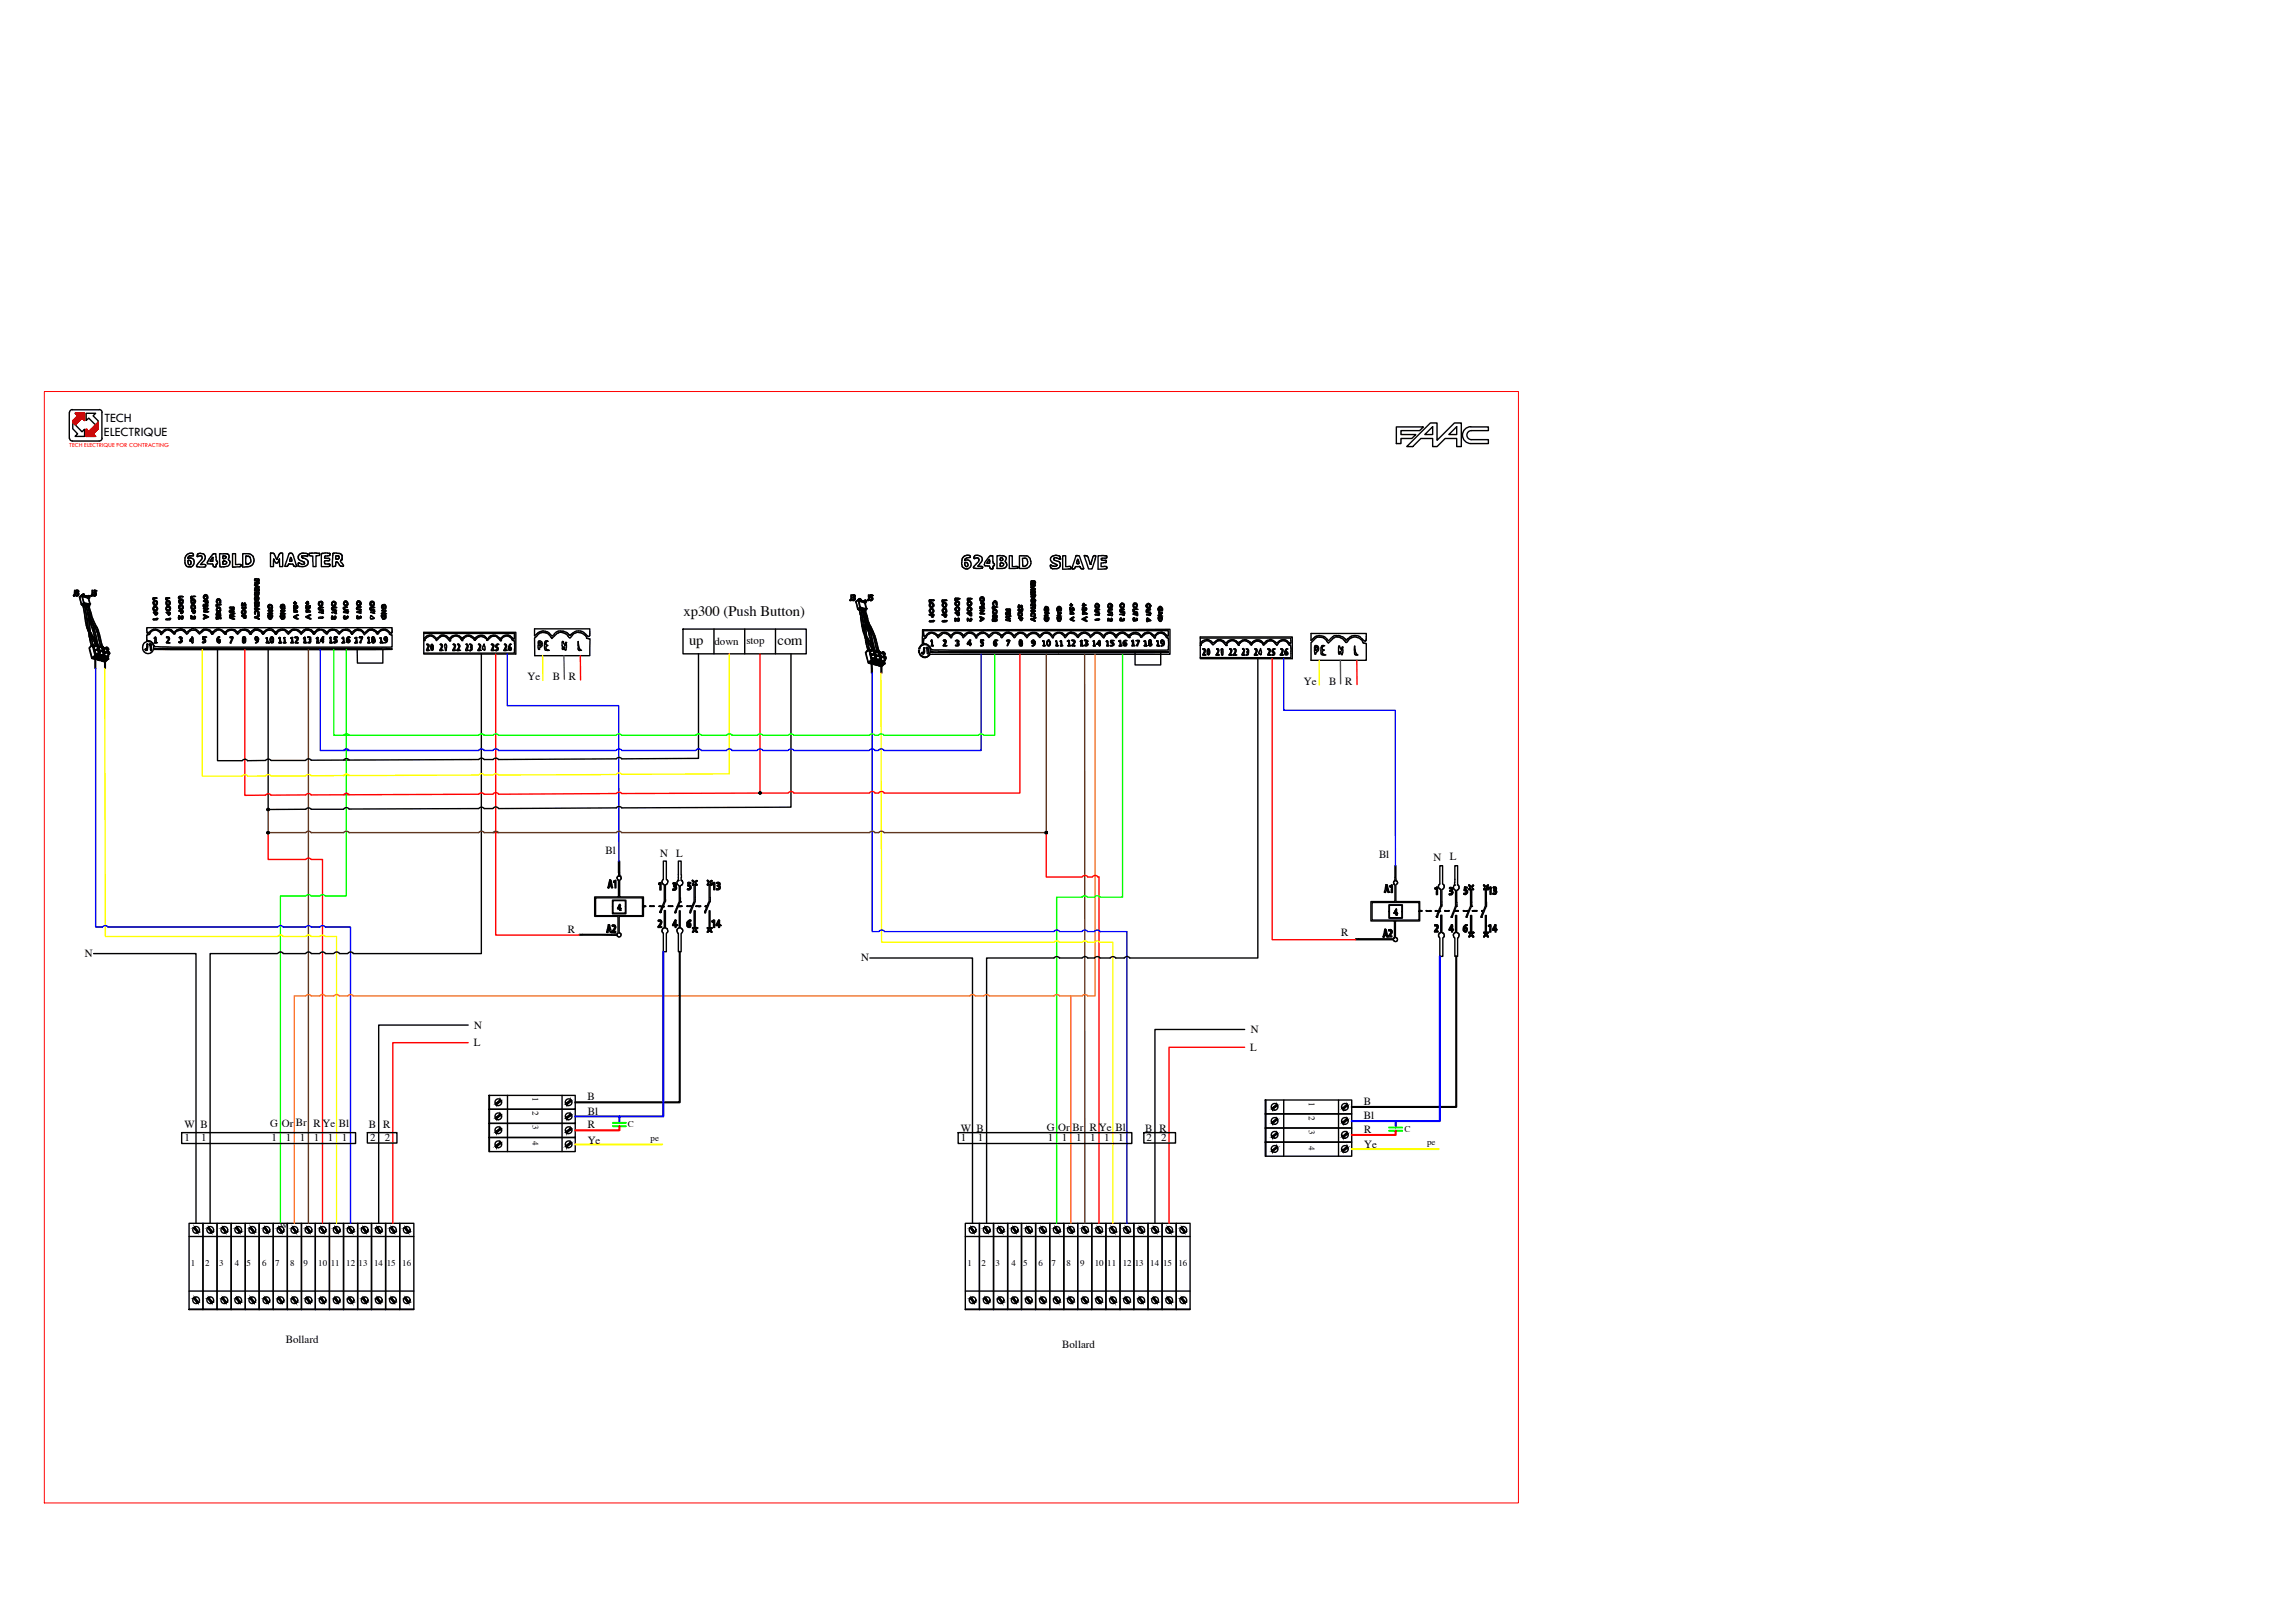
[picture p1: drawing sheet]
<svg xmlns="http://www.w3.org/2000/svg" width="420mm" height="297mm" viewBox="0 0 420 297" stroke-linecap="round" stroke-linejoin="round" font-family="sans-serif">
<defs><g id="words">
<g font-size="2.7">
<text x="125.1" y="112.7">xp300 (Push Button)</text>
<text x="126.1" y="118">up</text>
<text x="142.4" y="118">com</text>
</g>
<g font-size="2.4">
<text x="19.1" y="77.2">TECH</text>
<text x="19" y="79.8">ELECTRIQUE</text>
</g>
<g font-size="2">
<text x="130.8" y="118">down</text>
<text x="136.6" y="117.8">stop</text>
<text x="96.6" y="124.4">Ye</text>
<text x="101.2" y="124.4">B</text>
<text x="104.1" y="124.4">R</text>
<text x="238.7" y="125.3">Ye</text>
<text x="243.3" y="125.3">B</text>
<text x="246.3" y="125.3">R</text>
<text x="110.9" y="156.3">Bl</text>
<text x="120.8" y="156.9">N</text>
<text x="123.8" y="156.8">L</text>
<text x="252.5" y="157">Bl</text>
<text x="262.4" y="157.6">N</text>
<text x="265.4" y="157.5">L</text>
<text x="104" y="170.7">R</text>
<text x="245.6" y="171.4">R</text>
<text x="15.5" y="175.1">N</text>
<text x="157.7" y="176">N</text>
<text x="86.7" y="191.5">L</text>
<text x="86.8" y="188.2">N</text>
<text x="229" y="189.1">N</text>
<text x="228.9" y="192.3">L</text>
<text x="107.6" y="201.3">B</text>
<text x="249.7" y="202.2">B</text>
<text x="33.8" y="208.9">1</text>
<text x="33.8" y="206.4">W</text>
<text x="36.7" y="206.4">B</text>
<text x="36.9" y="208.9">1</text>
<text x="49.5" y="206.2">G</text>
<text x="49.7" y="208.9">1</text>
<text x="51.6" y="206.2">Or</text>
<text x="52.3" y="208.9">1</text>
<text x="54.2" y="206.1">Br</text>
<text x="54.9" y="208.9">1</text>
<text x="57.4" y="206.2">R</text>
<text x="57.4" y="208.9">1</text>
<text x="59" y="206.2">Ye</text>
<text x="60" y="208.9">1</text>
<text x="62" y="206.2">Bl</text>
<text x="62.6" y="208.9">1</text>
<text x="67.5" y="206.4">B</text>
<text x="67.8" y="208.9">2</text>
<text x="70.1" y="206.4">R</text>
<text x="70.5" y="208.9">2</text>
<text x="107.6" y="209.3">Ye</text>
<text x="107.6" y="206.5">R</text>
<text x="107.6" y="204">Bl</text>
<text x="175.9" y="208.9">1</text>
<text x="175.9" y="207.2">W</text>
<text x="178.8" y="207.2">B</text>
<text x="179" y="208.9">1</text>
<text x="191.6" y="207.1">G</text>
<text x="191.8" y="208.9">1</text>
<text x="193.7" y="207">Or</text>
<text x="194.4" y="208.9">1</text>
<text x="196.3" y="207">Br</text>
<text x="197" y="208.9">1</text>
<text x="199.5" y="207.1">R</text>
<text x="199.6" y="208.9">1</text>
<text x="201.2" y="207.1">Ye</text>
<text x="202.2" y="208.9">1</text>
<text x="204.2" y="207">Bl</text>
<text x="204.7" y="208.9">1</text>
<text x="209.7" y="207.2">B</text>
<text x="209.9" y="208.9">2</text>
<text x="212.3" y="207.2">R</text>
<text x="212.6" y="208.9">2</text>
<text x="249.7" y="204.9">Bl</text>
<text x="249.8" y="207.4">R</text>
<text x="249.8" y="210.1">Ye</text>
<text x="51.2" y="224.8">w</text>
<text x="52.3" y="245.9">Bollard</text>
<text x="194.5" y="246.7">Bollard</text>
</g>
<g font-size="1.6">
<text x="97.5" y="200.8" transform="rotate(90 97.5 200.8)">1</text>
<text x="97.5" y="203.4" transform="rotate(90 97.5 203.4)">2</text>
<text x="239.6" y="201.7" transform="rotate(90 239.6 201.7)">1</text>
<text x="97.5" y="206" transform="rotate(90 97.5 206)">3</text>
<text x="97.5" y="208.9" transform="rotate(90 97.5 208.9)">4</text>
<text x="115" y="206.3">C</text>
<text x="119.1" y="208.8">pe</text>
<text x="239.6" y="204.2" transform="rotate(90 239.6 204.2)">2</text>
<text x="239.6" y="206.8" transform="rotate(90 239.6 206.8)">3</text>
<text x="239.6" y="209.7" transform="rotate(90 239.6 209.7)">4</text>
<text x="257.1" y="207.2">C</text>
<text x="261.3" y="209.6">pe</text>
<text x="35" y="231.7">1</text>
<text x="37.5" y="231.7">2</text>
<text x="40.1" y="231.7">3</text>
<text x="43" y="231.7">4</text>
<text x="45.2" y="231.7">5</text>
<text x="48" y="231.7">6</text>
<text x="50.4" y="231.7">7</text>
<text x="53.1" y="231.7">8</text>
<text x="55.6" y="231.7">9</text>
<text x="58.3" y="231.7">10</text>
<text x="60.6" y="231.7">11</text>
<text x="63.4" y="231.7">12</text>
<text x="65.6" y="231.7">13</text>
<text x="68.5" y="231.7">14</text>
<text x="70.8" y="231.7">15</text>
<text x="73.6" y="231.7">16</text>
<text x="177.1" y="231.7">1</text>
<text x="179.7" y="231.7">2</text>
<text x="182.3" y="231.7">3</text>
<text x="185.2" y="231.7">4</text>
<text x="187.3" y="231.7">5</text>
<text x="190.1" y="231.7">6</text>
<text x="192.5" y="231.7">7</text>
<text x="195.3" y="231.7">8</text>
<text x="197.7" y="231.7">9</text>
<text x="200.4" y="231.7">10</text>
<text x="202.7" y="231.7">11</text>
<text x="205.6" y="231.7">12</text>
<text x="207.8" y="231.7">13</text>
<text x="210.6" y="231.7">14</text>
<text x="212.9" y="231.7">15</text>
<text x="215.8" y="231.7">16</text>
</g>
<text font-size="1.2" fill="#f00" x="12.7" y="81.9">TECH ELECTRIQUE FOR CONTRACTING</text>
</g></defs>
<!-- layer: 0 -->
<g fill="none" stroke="#000" stroke-width=".25">
<path d="M12.7 75.5v4.7M13.2 75h4.9M13.3 75h-.3l-.3 .5M18.2 75h.2l.3 .5M18.7 75.5v4.7M12.7 80.2l.3 .4 .3 .1M13.2 80.7h4.9M18.7 80.2l-.3 .4-.2 .1M13.4 109h.1M13.5 109.1h.1M13.5 109h.1M13.6 108.9l-.1 .1"/>
<path d="M13.6 108.9h.1M13.6 109h-.1M13.6 108.8h.1M13.7 108.7v.1M13.7 109l-.1 .1M13.8 108.8v.1M13.8 108.6v-.6h-.1l-.1 .7M13.8 108.9v.1M13.8 108.6v.3M13.9 109h.1M14 109h.1M14 109.1h.1"/>
<path d="M14 108.9v.1M14 108.2h.1M14 108.1h.1M14 108v.1M14 108.9h.2M14 108.9h.1M14 108h.1M14 108.5h.1M14 108.6h.1M14.1 108.5h-.1M14.1 108.5h.1M14.1 108.1l.1 .1"/>
<path d="M14.1 108.6h.1M14.1 108.1h-.1M14.1 108.6l.1 .3M14.2 108.2h.1M14.2 108.4h-.1M14.2 108.9h.1M14.2 108l.1 .1M14.2 109.1h-.2M14.2 108h-.1M14.2 108.2v.2M14.3 108.4v.2M14.3 108.5l.1 .1"/>
<path d="M14.3 108.1l.1 .2M14.4 108.4h-.1M14.4 108.4h.1M14.4 109l-.2 .1M14.4 108.1v.1M14.4 108.6v.2M14.4 108.8l-.1 .2M14.4 108.3h.1M14.5 109.3l.4 1.3M14.6 109.4l.3 1.2M14.6 109.3h.1M14.7 109.2l-.1 .1"/>
<path d="M14.8 109.1l-.2 .2M14.9 110.6h.1M14.9 109l-.3 .2M14.9 109h.1M14.9 110.5h.1M14.9 110.7h.1M15 109h.1M15 110.6h.1M15 109l.3 1.3-.2 .2M15 110.7h.1M15 108.9l-.2 .1M15 108.9h.1"/>
<path d="M15 110.7l.2 .1M15.1 110.7h.1M15.1 110.6h.1M15.1 109h.1M15.1 108.9h-.1M15.1 109v.1M15.1 108.8h.1M15.1 108.9v.1M15.1 110.5h-.1M15.1 109.2h.1M15.1 109.2l.7 .2M15.1 109.2l.3 1.1"/>
<path d="M15.1 108.9h.1M15.1 109.1h.1M15.2 110.4l-.1 .1M15.2 110.8h.1M15.2 108.8v.1M15.2 110.8v.1M15.2 109.1h-.1M15.2 108.9h-.1M15.2 109h-.1M15.2 109.2h-.1M15.2 108.9h.1M15.2 109.1h.1"/>
<path d="M15.2 110.6h.1M15.2 110.5h.1M15.2 110.5v.1M15.2 110.9l.1 .3M15.2 108.8h.1M15.2 108.7v.1M15.2 110.6l.1 .3M15.2 108.9v.1M15.2 109h.1M15.2 108.7h.1M15.3 111.2l.3 2.6 .5 1.7M15.3 108.8h.1"/>
<path d="M15.3 109h.1M15.3 111l.7 4M15.3 109l-.2 .1M15.3 108.7h.1M15.3 110.5l-.1 .1M15.3 109h-.1M15.3 108.8v.1M15.3 108.9h.1M15.3 109.1h.1M15.3 110.5h.1M15.4 108.7v.2M15.4 110.4l-.1 .1"/>
<path d="M15.4 109.1h.1M15.4 108.9h.1M15.4 110.2h.1M15.4 110.2v.1M15.4 109h.1M15.4 110.4h.1M15.4 108.9v.1M15.4 110.6l.1 .3M15.4 110.9l.5 3M15.5 110.4l-.1 .2M15.5 109.1l.1 .1M15.5 109h-.1"/>
<path d="M15.5 109.1h.1M15.5 110.6h.1M15.5 110.6v.1M15.5 110.7l.1 .2M15.5 109.2h.1M15.5 110.9l.5 2.6 .4 2.6M15.5 109h.1M15.5 109l.2 .1M15.6 110.6h-.1M15.6 109.1h.1M15.6 109.2h.1M15.6 109l.1 .1"/>
<path d="M15.6 109.1l.1 .1M15.6 110.5v.1M15.6 110.5h.1M15.6 109.2h.2M15.7 110.5h-.1M15.7 110.6v.3M15.7 109.2h.1M15.7 110.5h.1M15.7 110.5v.1M15.7 109.1h.1M15.7 110.9l.5 2 .3 3.1M15.7 110.7l.2 .5"/>
<path d="M15.7 110.7h.1M15.8 109.2h.1M15.8 110.7h.1M15.8 110.6h.1M15.8 109.2l.1 .1M15.8 110.6v.1M15.8 109.4h.2M15.9 110.6h.1M15.9 111.2l.1 .5M15.9 109.1h-.1M15.9 109.2h.1M15.9 109.1v.1"/>
<path d="M15.9 109.1h.1M15.9 109.3h.1M15.9 110.8l.1 .1M16 110.6l-.1 .1M16 109.2h.1M16 110.6h-.1M16 110.6h.1M16 110.5v.1M16 109.3h.1M16 109.5h.1M16 110.7h.1M16 114.1v.3"/>
<path d="M16 110.8l.1 .4M16 113.9v.2M16 111l.4 1M16 111.7l.2 .4M16 110.8h.1M16.1 109.1l-.1 .1M16.1 112.2h.1M16.1 109.2h.1M16.1 114.4l.1 1-.2-.4M16.1 112.2l.6 3.6M16.1 112.1v.1M16.1 109.2v.1"/>
<path d="M16.1 110.7h.1M16.1 112.2v.1M16.1 109.3h.1M16.1 109.1h.1M16.1 109.5h.1M16.1 115.5l.1 .1M16.1 111.2l.1 .2M16.2 109.5l.3 1.1-1.1-.3M16.2 109.4h.1M16.2 115.4h.1M16.2 112.3l.2 .5v.4M16.2 109l-.1 .1"/>
<path d="M16.2 115.6v.1M16.2 109.1l-.1 .1M16.2 110.6v.1M16.2 112.1l1.2 2.7M16.2 109.2h.1M16.2 109.3h.1M16.2 110.6h.1M16.2 109h.1M16.2 109.3v.1M16.2 110.7v.1M16.2 110.8l.4 1.5M16.2 109.1v.1"/>
<path d="M16.2 115.7l.1 .3M16.2 111.4l.1 .3M16.2 109.5l.3 1.1-.1 .2M16.2 109.4v.1M16.2 109.5h.1M16.2 110.7h.1M16.3 109h.1M16.3 110.7l-.1 .1M16.3 109.3h-.1M16.3 109h-.1M16.3 116v.4M16.3 109.4h.1"/>
<path d="M16.3 110.7h.1M16.3 109.2h.1M16.3 109.1h.1M16.3 109.3h.1M16.3 116.4l.1 .3M16.3 111.7l.1 .3M16.3 109.2v.1M16.3 116.2l.2 .7M16.3 109.1v.1M16.3 111.1l.4 1.3M16.4 112l1.2 2.8M16.4 109.1h.1"/>
<path d="M16.4 109.2l-.1 .2M16.4 110.9v.1M16.4 116.7l.1 .4M16.4 110.5h.1M16.4 110.7l-.1 .1M16.4 113.2v.3M16.4 112l.1 .3M16.4 117l.2 .5M16.5 117l.2 1M16.5 113h.1M16.5 113.1h.1M16.5 113.3v.5"/>
<path d="M16.5 118.4l-.2 .2 .5 1.9 .6 .1v1.7h.1l.1-1.7M16.5 113.1v-.1v.2M16.5 113.7l.2 .6M16.5 115.9l.1 .5M16.5 113.6v.2M16.5 113.1l.1 .1M16.5 117.5l.2 .6M16.5 112.3l.2 .3-.1-.2M16.5 113.2l.1 .1M16.6 113.5v.1M16.6 113.8l.2 .7M16.6 115.9v.2"/>
<path d="M16.6 115.9l.7 1.2M16.6 115.9h.1M16.6 113.2l.3 .9M16.6 114.3l.4 1.1M16.6 112.3l.1 .1M16.6 116.1l.1 .1M16.6 116.2l.1 .3M16.6 116.4l.1 .5M16.7 109h.1M16.7 118.1h.1M16.7 116.5h.1M16.7 116.5l.4 .8"/>
<path d="M16.7 116.5v.3M16.7 115.8l.1 .2M16.7 109.1h.1M16.7 118.2l-.2 .1M16.7 116.8l.1 .3M16.7 116.5l.5 .7M16.7 116.9l.2 .6M16.7 118.2l-.3 .4 .4 1.8M16.7 118.2l.2-.1 .5 1.8-.3 .3M16.7 118.2h.1M16.7 116l.6 1M16.7 114.5l.3 .6"/>
<path d="M16.8 112.4v.2M16.8 112.6v.1M16.8 108.9h-.1M16.8 112.7v.2M16.8 117.9v.2M16.8 108.9h.1M16.8 117.1l.2 1h.3M16.8 118.1h.1M16.8 113.7v.1M16.8 109h.1M16.8 108.7v.1M16.8 108.7v-.7h.2v.9"/>
<path d="M16.8 113.8l1.1 3.9M16.8 113.7l.7 1.4M16.8 117.5l.1 .3M16.8 112.9l.9 1.9 .5 1.5M16.9 114.1v.1M16.9 118l-.1 .1M16.9 118h.1M16.9 114.2l.9 3.4M17 117.8v.2M17 115.1l.1 .2M17 108.9l-.2 .2M17 108.8v.1"/>
<path d="M17 115.4l.4 1.6M17 118.1h.1M17 118.2l.1 .2M17 115.3v.1M17 118.5h.1M17.1 118.4h.1M17.1 115.3v.1M17.1 115.4v.1M17.1 115.5l.3 1.2M17.1 118.5h.1M17.1 118.4v.1M17.1 118.8h.1"/>
<path d="M17.2 118.7v.1M17.2 118.8h.1M17.2 117.3l.2 .4M17.2 118.9h.1M17.2 109h.1M17.2 118.1h-.2v.2M17.2 118.8v.1M17.2 118.5v.2M17.2 117.2l.3 .5M17.2 118.1l.2 .1M17.2 109.1h.1M17.2 118.9v.1"/>
<path d="M17.2 108.1l.1 .5M17.2 108.1h.1M17.2 119.1h.1M17.2 119h.1M17.3 108.1h.1M17.3 118.9h.1M17.3 118l.1 .1M17.3 118.4l-.1 .1M17.3 108.5h.1M17.3 118.9h.3M17.3 118.8l.1 .1M17.3 118.2v.1"/>
<path d="M17.3 108.5l.2 .1M17.3 108.3v.1M17.3 108.4h.1M17.3 117.7l.2 .4M17.3 108.9h.1M17.3 119.2l.1 .2M17.3 117.1l.4 .7M17.4 117h.1M17.4 119.2h-.1M17.4 108h-.2M17.4 109.1h-.1M17.4 108.4h.1"/>
<path d="M17.4 118.2h.1M17.4 108.9h-.3M17.4 119.6l-.1-.1 .1 .2M17.4 118.1h.1M17.4 118.2l-.3 .2M17.4 119.4l.1 .2M17.4 119.7v.1M17.4 116.6l.1 .3M17.4 108.9h.1M17.4 108.1h.2M17.4 119.9h.1M17.4 117.7l.1 .3"/>
<path d="M17.4 109.1h.1M17.4 119.6l.1 .1M17.4 119h.1M17.4 117l.1 .1M17.4 108.6h.1M17.4 108h.1M17.4 119.5l.1 .1M17.5 119h.1M17.5 119.8h.1M17.5 118.3l-.2 .1M17.5 119l-.1 .1M17.5 108.6v.1"/>
<path d="M17.5 119.6h.1M17.5 108.7v.1M17.5 114.8l.5 1.4M17.5 108.8h.1M17.5 118.1h.1M17.5 108.5l.1 .1M17.5 118.2h-.1M17.5 115.1l.5 1.3M17.5 117.1l.1 .2M17.5 119.5l.2 .1M17.5 119l-.1 .2M17.6 118.2h.1"/>
<path d="M17.6 119l.2-.1v.1M17.6 119.6v.1M17.6 119.7h.1M17.6 108.9l-.2 .2M17.6 117.3l.1 .4M17.6 108.2l-.3 .1M17.6 118h.1M17.6 118.2h-.1M17.6 108.1h.1M17.6 118.1h.1M17.6 108.6v.3M17.6 118.2l.2 .2"/>
<path d="M17.7 118h-.1M17.7 119.7h.1M17.7 118h.1M17.7 117.8h.1M17.7 118.8v.1M17.7 118.2l.2 .1M17.7 118.1v.1M17.8 117.7v.1M17.8 114.8l.2 .7M17.8 118.1h.1M17.8 118.1h-.1M17.8 118h.1"/>
<path d="M17.8 119.7h-.1M17.8 117.7v.3M17.8 118.5h.1M17.8 118.2h.1M17.9 118.5h.1M17.9 119.6l-.1 .1M17.9 119v.1M17.9 118.2h.1M17.9 119.7h.1M17.9 117.9v.1M17.9 119.1v.1M17.9 117.7v.2"/>
<path d="M17.9 118.5l-.2 .3M17.9 119.6h.1M17.9 119.6v.1M17.9 116.2l.5 1.8M17.9 116.4l.5 1.8M17.9 118.7h.1M17.9 119.7l.1 .3-.6-.1M17.9 118l.1 .1M17.9 119.1l.1 .1M18 118.6h.1M18 118.2v.2M18 118.7h.1"/>
<path d="M18 119l.1 .1M18 119.1l.1 .1M18 115.5l.7 2.6M18 118.1h.1M18 119.6l.1 .5-.3 .3M18 118.5v.1M18 118.9l-.1-.1 .1 .2M18.1 118.6l-.1 .1M18.1 119.2l-.2 .4M18.1 119.6h.1M18.1 118.2h.1M18.1 118.5h-.1"/>
<path d="M18.1 118.8l.1 .2M18.1 119v.1M18.1 119.5h-.1M18.1 118.4h.1M18.1 119.6l.1 .5-.2 .3M18.1 119.5v.1M18.1 118.2l.1 .1M18.1 118.3h.1M18.1 119.3v.1M18.1 118.6h.1M18.1 119.1h.1M18.1 119.4h.1"/>
<path d="M18.2 119.3l-.1 .1M18.2 118.4h.1M18.2 118.6l-.2 .1 .1 .1M18.2 119h.1M18.2 118.8v.1M18.2 116.3l.5 1.9M18.2 118.3h.1M18.2 119.3h.1M18.2 119.8h.1M18.2 118.9l.1 .1M18.2 119.5h.1M18.3 119.7v.1"/>
<path d="M18.3 119.8v.1M18.3 118.4v.1M18.3 118.4h.1M18.3 119.3l-.1 .1M18.3 119.8h.1M18.3 119.9v.2M18.3 118.5h-.1M18.3 119.4h-.1M18.3 119.2h.1M18.3 119.4v.2M18.3 119.2l-.1 .1M18.3 119v.1"/>
<path d="M18.3 119.3h.1M18.3 119.1h.1M18.3 119.8l.1 .1M18.3 119.7l.2 .1M18.4 119.1l.1 .1M18.4 118.3h.1M18.4 118.4l-.2 .1M18.4 119.8l.1 .1M18.4 118.2v.1M18.4 119.2l-.1 .2M18.4 118l.1 .3M18.4 118.4h.1"/>
<path d="M18.5 118.4h-.1M18.5 119.8l.1 .1M18.5 118.3h.1M18.5 118.4l.1 .2M18.6 118.2h-.1M18.6 119.1h-.1M18.6 118.3h.1M18.6 118.4h.1M18.6 118.6l.1 .1M18.6 118.2h.1M18.6 119.2h.1M18.6 118.4l.3 .2"/>
<path d="M18.6 119.1l-.1 .1M18.7 118.2h-.1M18.7 118.1v.1M18.7 118.4h-.1M18.7 119.9h-.1M18.7 118.4h.1M18.7 119.1h.1M18.7 119.2l.2 .2M18.7 119l-.1 .1M18.7 118.7l.1 .1-.1 .2M18.7 118.4l.2 .2M18.7 118.2h.1"/>
<path d="M18.7 118.1l.1 .1M18.7 119.9h-.3M18.7 119.8v.1M18.8 119.9h-.1M18.8 118.2v.1M18.8 119.9l.1 .4M18.8 119.9h.1M18.8 118.9h.1M18.8 119.1h.1M18.8 119.1l.2 .2M18.8 119.4l.2 .1-.2 .2M18.8 119.7l-.1 .1"/>
<path d="M18.8 118.3l.2 .1M18.9 119.1h.1M18.9 118.5v.1M18.9 118.9h.1M18.9 118.4h.1M18.9 119.8l.1 .5-.2 .3M18.9 118.8l-.1 .1M18.9 119.8h.1M18.9 118.5h.1M19 118.9h-.1M19 118.6h.1M19 119.8h.1"/>
<path d="M19 119.1l.1 .1M19 118.6l-.1 .1M19 119.8l.1 .6-.5 .4M19 119.6h.1M19 118.7h.1M19 118.5h.1M19 118.6l.1 .1M19 119l.1 .1M19 119.2v.1M19 119.7h.1M19.1 119.6h.1M19.1 119.3l-.1 .1"/>
<path d="M19.1 119.5v.1M19.1 119.6v.1M19.1 119.1l.1 .1M19.1 118.8l-.2 .1M19.1 118.7h.1M19.1 120l.1 .2M19.1 119.5h.1M19.1 118.6h.1M19.2 118.7h.1M19.2 120h.1M19.2 119.7v.2M19.2 119.1v.2"/>
<path d="M19.2 119.5h.1M19.2 119.9l.1 .1M19.2 119.6h-.1M19.2 119.5l-.1 .1M19.2 119.3h.1M19.2 119.4h.1M19.2 118.6h.1M19.3 119.4h.1M19.3 120l.2 .1M19.3 118.6h-.1M19.3 119.5l-.1 .1M19.3 118.7h.1"/>
<path d="M19.3 118.6h.1M19.3 118.5v.1M19.4 119.4h-.1M19.4 118.7h.1M19.4 118.7v.1M19.4 118.6l-.5 .4 .1 .1M19.4 119.5h-.1M19.4 118.8h.1M19.5 118.7l.2 .2M19.5 118.6h.1M19.5 119.4h.1M19.5 118.9h.1"/>
<path d="M19.5 118.6v.1M19.5 119.4l-.1 .1M19.5 118.6l.3 .2-.1 .1M19.5 118.4l.2 .1M19.5 118.5h-.2M19.6 119.4v.1M19.6 118.9v.1M19.6 119.2l-.2 .2M19.6 119.5v.1M19.6 119h.1l-.2 .2M19.7 119.5l.2 .2M19.7 119.2h.1"/>
<path d="M19.7 119.3v.1M19.7 119.2l.3 .2M19.7 119.5l.1 .1M19.7 119.4h.1M19.7 119.1h.1M19.7 119.1v.1M19.7 118.6l.1 .1M19.7 119.3h.1M19.8 119.3l.1 .1M19.8 120h.1M19.8 119.6h.1M19.8 119.9v.1"/>
<path d="M19.8 118.6l.1 .2M19.9 118.7v.2M19.9 119.7h.1M19.9 118.9l-.1 .2M19.9 119.7v.1M19.9 119.8l-.3 .3M19.9 119.5h.1M20 119.5l-.1 .1M20 119.3v.4M20 119.7l-.1 .2M26.1 118.4l.1 .5M26.1 118.9l.3 .4 .4 .3"/>
<path d="M26.3 117.8l-.2 .6M26.6 117.6l-.3 .2M26.6 118.9l.1 .1M26.6 118.8l-.1 .1M26.6 119l.2 .1M26.7 118.8h-.1M26.7 118.8h.1M26.8 118.8h-.1M26.8 119.6h.4M26.9 118.3l-.1 .3M26.9 118.7l-.1 .1M26.9 118.6l-.1 .1"/>
<path d="M26.9 117v.1M26.9 117.1v.1M26.9 116.4v.6M26.9 115.5v-.6h44.9v.6M26.9 119h-.1M26.9 117.4l.5 .1M26.9 117.4l-.3 .2M26.9 118v.1M26.9 117.2h.1M26.9 115.5v.3M26.9 115.8l.1 .1M26.9 118.1v.2"/>
<path d="M26.9 117.9h.1M26.9 117.8v.1M27 117.9h.1M27 116.2l-.1 .2M27 117.9v.1M27 117.3h.3M27 118v.5M27 118.5l-.1 .5M27.2 115.8l-.2 .1M27.2 116.1l-.2 .1M27.3 115.7l-.1 .1M27.3 116.1h-.1"/>
<path d="M27.4 117.3l.2 .1M27.4 118l.1 .1M27.4 117.9v.1M27.4 116.1h-.1M27.5 117.4l.3 .2M27.5 118.2v.1M27.5 118.3v.2M27.5 118.5v.3M27.5 115.5l-.2 .2M27.5 118.8l.1 .2M27.6 119.1h.1M27.6 119v.1"/>
<path d="M27.6 117.4l.1 .1M27.6 117.9h-.2M27.6 117.8l.1 .1M27.6 117.9l.1 .1M27.7 118.1v.1M27.7 115.6l-.3 .5M27.7 118v.1M27.7 119h.1M27.7 118.2v.8M27.7 117.5l.1 .1M27.8 117.6l.2 .2M27.8 119.3l-.5 .3"/>
<path d="M27.9 117.6l.1 .1M27.9 117.8l.2 .4M28 117.8l.1 .1M28 109.6l.1 .2M28 110.2v.3l.3 .3M28 111.2l.1 .5M28 119l-.1 .3M28.1 113.4h.1M28.1 117.9v.2M28.1 110.1l-.1 .1M28.1 111.1l-.1 .1M28.1 115.4l-.4 .2"/>
<path d="M28.1 109.5h.1M28.1 113.3v.1M28.1 118.5l-.1 .4M28.1 112.1h.1M28.1 111.4l.2 .2M28.1 111.7l.5 .1M28.1 118.2v.3M28.1 112.1l.1 .1M28.1 111.3v.1M28.1 111.4h.1M28.2 111.2l-.1 .1M28.2 118.1v.1"/>
<path d="M28.2 110.2v.4M28.2 109.4l-.2 .1M28.2 109.4h-.1M28.2 113.4h.1M28.2 110l-.1 .1M28.2 111l-.1 .2M28.2 109.6l-.1 .1M28.2 111.2h.1M28.2 116.8h.1M28.2 118.2h.1M28.2 112.2h.1M28.2 110.2v.1"/>
<path d="M28.2 110.6h.1M28.3 112h-.2M28.3 112.2v.2M28.3 118.2l.1 .1M28.3 116.8h.1M28.3 117.6l-.1 .1h.3M28.3 111h-.1M28.3 109.4h-.1M28.3 109.4h.1M28.3 118.7h-.1M28.3 116.8v.1M28.3 111.7h.1"/>
<path d="M28.3 109.6h-.1M28.3 112.4l.2 .2M28.3 116.7h.1M28.3 117.1v.3M28.4 111.1l-.2 .1M28.4 111.1l.2 .1M28.4 116.9v.2M28.4 117.4l-.1 .2M28.4 110.1h-.1M28.4 111.7h.1M28.4 110.1h.1M28.4 115.3l-.3 .1"/>
<path d="M28.4 115.3h.3M28.5 116.6l-.2 .1M28.5 116.6h.1M28.5 116.6v.3M28.5 112.3l.1 .1M28.5 112.2v.1M28.5 109.9l-.3 .1M28.5 109.9h.1M28.5 109.5h.2h-.1M28.5 112.3h.1M28.5 112.1l.1 .1M28.5 113.2l-.4 .1"/>
<path d="M28.5 110.1h.1M28.5 112.2h.1M28.6 109.4l-.3 .1M28.6 117.3v.2M28.6 112.2h-.1M28.6 111l.3 .4M28.6 117.1v.2M28.6 110.8h-.3M28.6 111.6l-.1 .1M28.6 110.1v.1M28.6 116.9v.2M28.6 117.6h-.1"/>
<path d="M28.6 110.9h-.3M28.6 109.9l.2 .3M28.6 111.2l.1 .2-.1 .2M28.6 110.6h-.3M28.6 117.5v.1M28.6 113.4h-.3M28.6 112.2v.2M28.6 117.6h.1M28.7 110.2v.1M28.7 112h-.4M28.7 117.6h.1M28.7 110.3v.1"/>
<path d="M28.7 112l.1 .1M28.7 115.4l.5 .3M28.7 112.5h-.2M28.7 110.4l-.1 .1M28.7 113.2h-.2M28.7 110.7l-.1 .1M28.7 112.1h.1M28.8 110.5l-.1 .2M28.8 112.4l-.1 .1M28.8 113.1h.1M28.8 113.4h-.2M28.8 113.2h.1"/>
<path d="M28.8 113.2v.1M28.8 110.2v.3M28.8 111.5l-.2 .3M28.8 112.3v.1M28.8 113.3l-.1 .1M28.8 112.1v.2M28.9 111.4l-.1 .2M29.2 115.4l.3 .3M29.2 115.4a1.19 1.19 0 0 0-1.7 .1M29.2 115.7l.3 .3M29.5 115.7h.1M29.5 116.1h.1"/>
<path d="M29.6 116.1h-.1M29.7 115.6l-.2 .1M29.7 115.9l-.1 .1M29.9 115.5l-.2 .1M30 115.4l-.1 .1M30.1 115.3l-.1 .1M30.3 115.2l-.2 .1M30.3 109.6v.1M30.3 113.4h.1M30.4 115.4l-.7 .5M30.4 113.4h.1M30.4 109.7h.1"/>
<path d="M30.4 109.7l.1 .1M30.4 109.4l-.1 .1M30.4 111.2a.41 .41 0 0 0 .1 .5 .41 .41 0 0 0 .5 .1M30.4 113.4h.6M30.4 109.5h.1M30.5 111.1l-.1 .1M30.5 109.4h-.1M30.5 113.3h-.1M30.5 112.1l.1 .1M30.5 117.6h.1M30.5 111.4v.1M30.5 116.6l.1 .1"/>
<path d="M30.5 111.5l.1 .1M30.5 117.6h.2M30.5 110.7l.1 .1M30.5 117.5v.1M30.5 116.7h.1M30.5 110.4l.1 .2M30.5 110.3v.1M30.5 116.6h.1M30.5 109.7v.1M30.5 110.6h.1M30.6 109.9a.6 .6 0 0 0-.1 .8M30.6 116.6h-.1"/>
<path d="M30.6 116.6h.1M30.6 111.6v.1M30.6 112.2l.2 .2M30.6 109.6v.1M30.6 118.6l39.3 .1M30.6 111l-.1 .1M30.6 117.4l-.1 .1M30.6 109.4h-.1M30.6 109.4h.1M30.6 109.5l-.1 .1M30.6 118.6l-2.3 .1M30.6 115.2h.6"/>
<path d="M30.6 115.2h-.3M30.6 110.8h.2M30.6 117.5l.1 .1M30.6 116.7h.1M30.6 110.6h.3M30.6 109.9h.1M30.7 117.5h.1M30.7 109.4h.1M30.7 111h-.1M30.7 109.5h.2M30.7 111.7h.1M30.7 117.6h.1"/>
<path d="M30.7 116.7h.1M30.7 110.9h.2M30.7 111.1l-.3 .3M30.7 110.9h.1M30.7 116.5h-.1M30.7 109.5h-.1M30.7 116.6h.2M30.7 117.5l.2 .1M30.8 111.1h.1M30.8 112.4v.1M30.8 117.2l-.2 .2M30.8 115.3l-.5 .1"/>
<path d="M30.8 112.3v.1M30.8 116.7l.1 .1M30.8 115.3l.1 .1M30.8 111.1a.29 .29 0 0 1 .2 .5M30.8 112.6h.2M30.8 109.9h-.2M30.8 109.9h.1M30.8 117.2l-.1 .2M30.8 117.6h.2M30.9 112.4h.1M30.9 112.2l-.1 .1M30.9 116.6l.1 .1"/>
<path d="M30.9 116.8l-.1 .4M30.9 109.5h-.2M30.9 109.5h.2h-.2M30.9 111h.1M30.9 115.3l.2 .1M30.9 110.1h.1M30.9 112.1v.1M30.9 109.9l.2 .2M30.9 110.1h-.2l-.2 .3M31 112.1h.1M31 116.7v.3M31 110.9l.2 .3"/>
<path d="M31 110.1v.1M31 117.6h.1M31 113.2l-.5 .1M31 117.7h.1M31 111.6l-.3 .1M31 110.8h-.2M31 117.6l-.3 .1M31 117l-.1 .1M31 117.1l-.1 .1M31 110.2v.1M31 112.2l-.1 .2M31 113.2h-.1"/>
<path d="M31 110.4l-.1 .2M31 112.1h-.5M31 112.1a.2 .2 0 0 1 .2 .2 .2 .2 0 0 1-.1 .2M31.1 110.4h-.1M31.1 113.2h.1M31.1 110l.1 .2M31.1 115.4v.1M31.1 112.5l-.1 .1M31.1 110.6l-.1 .1M31.1 110.2v.4M31.1 113.4h-.1M31.1 113.1h.1"/>
<path d="M31.1 111.5v.1M31.1 111.6l-.1 .2M31.2 113.2h.1M31.2 115.2l.1 .1M31.2 113.4h-.1M31.2 115.4l.1 .1M31.2 113.2v.2M31.2 113.4h.1M31.2 111.4v.1M31.2 111.2v.2M31.3 115.5l.1 .1M31.3 115.3l.2 .1"/>
<path d="M31.4 115.6l.4 .4M31.5 115.4l.3 .3M31.8 116l.1 .1M31.9 116.1h.1M31.9 115.7h-.1M32 116v.1M32 115.9h.1M32.1 115.6l-.1 .1M32.2 115.4l-.1 .1M32.2 115.7l-.2 .3M32.3 115.4l-.1 .1M32.3 115.5l-.2 .2"/>
<path d="M32.4 115.3l-.1 .1M32.5 115.2l-.2 .1M32.6 115.4l-.3 .2M32.7 109.3v.2M32.7 113.1v.1M32.7 112.9v.2M32.7 113.2v.1M32.7 117.5h.1M32.7 112.8v.1M32.7 109.5h.1M32.7 111v.3M32.7 111.2l.1 .2"/>
<path d="M32.7 109.2v.1M32.7 112.7h.1M32.8 112.7h.1M32.8 117.5h.1M32.8 117.5l-.1 .1M32.8 112.7l.1 .1M32.8 117.5h-.1M32.8 111.4l.2 .1h.3M32.8 111.8h.1M32.8 116.7h.1M32.8 110.3l.1 .1M32.8 111.9h.1"/>
<path d="M32.8 110.7l-.1 .3M32.8 117.6h.2M32.8 111.8l.1 .1M32.9 109.2h-.1M32.9 115.3h.2M32.9 115.4l-.3 .1M32.9 111.8h.3M32.9 111.9h.1M32.9 113.2l-.1 .1M32.9 110.4l.5 .1M32.9 111.1v.2M32.9 113.1h.1"/>
<path d="M32.9 116.6l-.1 .1M32.9 112.8l.2 .2M32.9 117.5h.1M32.9 113.1v.1M32.9 109.4l-.1 .1M32.9 111.3l.1 .1M32.9 110.1v.1M32.9 110.2h.1M32.9 109.9v.3M32.9 113.1l.1 .1M32.9 109.3v.1M32.9 116.7h.1"/>
<path d="M33 109.3h-.1M33 109.7a.46 .46 0 0 0-.2 .6M33 110.2l.1 .1M33 110.2h.1M33 111.9h.1M33 116.6h-.1M33 111.3l.2 .1M33 113.1l.4 .2M33 111.9l.1 .1M33 110.9l-.1 .2M33 109.2h.1M33 116.5l.2 .1"/>
<path d="M33 109.8h.1M33 116.7h.1M33 117l.2 .2M33.1 109.8l-.2 .1M33.1 116.7h-.2M33.1 116.5h-.1M33.1 112v.1M33.1 116.7v.3M33.1 109.6h-.1M33.1 113l.3 .1M33.1 109.6l.3 .1M33.1 115.3h.1"/>
<path d="M33.1 112.2l.1 .1M33.1 112.2h.1M33.1 117.6l-.1 .1M33.1 116.6l.1 .1M33.2 109.8h-.2M33.2 109.8h.1M33.2 110.8v.1M33.2 112.3h.1M33.2 112h.1M33.2 117.4l-.1 .1M33.2 117.2l.1 .1M33.2 110.8h-.2"/>
<path d="M33.2 112v.1M33.2 112.1h.1M33.2 117.3h.1M33.2 115.3h.1M33.2 111.8l.3 .1M33.2 110.7h.1M33.3 110.3h-.2M33.3 111.8l-.1 .2M33.3 111.9h.1M33.3 111.4h-.1M33.3 112.8v.1M33.3 109.2h-.3"/>
<path d="M33.3 117.3l-.1 .1M33.3 116.9l-.1 .2M33.3 112.8h.1M33.3 110.7l-.4 .1M33.3 110.9h.1M33.3 112.3h-.1M33.3 116.7v.1M33.3 117.1v.1M33.3 116.8v.1M33.3 112.8l.1 .1M33.3 115.4h.1M33.3 111.9l.1 .2"/>
<path d="M33.3 112.9l.1 .1M33.3 112.7h.1M33.3 110.9l.1 .1M33.3 109.8l.1 .1M33.3 116.9h.1M33.3 117.3v.1M33.3 112v.1M33.3 117.3l-.2 .3M33.3 109.9h.1M33.3 110.7l.2 .2M33.3 109.1h-.4M33.4 111.2l-.2 .2"/>
<path d="M33.4 111.5h-.1M33.4 109.2h-.2M33.4 110l-.1 .2M33.4 109.2h.1M33.4 115.3l.1 .1M33.4 109.2h-.1M33.4 110.2l-.1 .1M33.4 109.9v.1M33.4 109.7l.2 .3M33.4 111h.1M33.4 112.8h.1M33.4 113v.1"/>
<path d="M33.4 111v.1M33.4 115.4h.1M33.5 112.8v.1M33.5 111.2h-.1M33.5 110.4l-.2 .1M33.5 113.2l-.1 .1M33.5 112.9v.3M33.5 110.9l.1 .2M33.5 115.4l.1 .1M33.5 110v.2M33.5 115.4h.1M33.5 110.2v.2"/>
<path d="M33.6 111.2l-.2 .3M33.6 111.9l-.3 .4M33.6 115.2l.1 .1M33.6 115.2a1.07 1.07 0 0 0-1.1 .1M33.6 115.5l.1 .1M33.7 115.2l.1 .1M33.8 115.6l.4 .5 .2-.3M33.8 115.3l.1 .1M33.9 102.3v.8M33.9 115.5l.3 .2 .2-.1M33.9 103.1l.1 .2M34 103.3l.2 .3"/>
<path d="M34 101.8l-.1 .5M34.1 103.6l.2 .1M34.2 101.6l-.2 .2M34.3 103.7h.1M34.4 102.1v.1M34.4 102.1l.1 .1M34.5 102h-.1M34.5 102.6v.6M34.5 115.8h-.1M34.5 103.3h.1M34.5 115.7h.1M34.6 115.6v.1"/>
<path d="M34.6 103.3l.1 .1M34.7 102.5h-.3M34.7 101.7l-.2 .2M34.7 103.4h.1M34.7 115.5l-.1 .1M34.7 102.6l.2 .1M34.7 117.3l.1 .1M34.8 115.3l-.4 .2M34.8 117.3l.1 .1M34.8 101.3l-.6 .3M34.9 117l-.2 .3M34.9 101.3a.36 .36 0 0 1 .4 0 .36 .36 0 0 1 .1 .4"/>
<path d="M34.9 117.2h.1M34.9 102.7l.1 .3M34.9 103.3l-.2 .1M34.9 102.1l.2 .1M34.9 102.1l-.4 .1M34.9 103.2v.1M34.9 117.1h.1M34.9 101.7l-.2 .1M34.9 117.4h.1M34.9 117.1v.1M34.9 117v.1M35 103l-.1 .1"/>
<path d="M35 109.5h.1M35 113.2h.1M35 112.7h.1M35 111.1v.2M35 112.7v.5M35 112.7v.1M35 101.7h.4M35 109.2v.3M35 103.1v.1M35 113.3h.1M35 116.9h.1M35 110.2v.1"/>
<path d="M35 109.9v.3M35 109.2v.1M35 111.3l.1 .2M35 109.9h.1M35 109.2h.1M35 110.3l.1 .1M35 109.8h.1M35 112.7l.1 .1M35 116.9l-.1 .1M35 109.7v.1M35 110.4l.1 .1M35 110.8v.3"/>
<path d="M35.1 117.4h.1M35.1 113.2h-.1M35.1 109.9l-.1 .1M35.1 109.3l-.1 .1M35.1 116.9l-.1 .1M35.1 111.8h.1M35.1 116.7v.1M35.1 110.1v.1M35.1 117.4v.2M35.1 110v.1M35.1 116.6v.1M35.1 111.2v.1"/>
<path d="M35.1 110.2h.1M35.1 116.9v.2l-.2 .1M35.1 112.8l.2 .2M35.1 115.1l-.3 .2M35.1 109.1h-.1M35.1 109.3h.1M35.1 111.8l.1 .1M35.1 116.7h.1M35.1 111.1v.1M35.1 115.4l-.4 .1M35.1 110.5l.2 .1M35.1 111.5l.3 .1"/>
<path d="M35.1 116.8v.1M35.1 109.6l.5 .1M35.1 111.3l.3 .1M35.1 102.2l.2 .1M35.2 116.6h-.1M35.2 113.1l-.2 .1M35.2 109.7h-.2M35.2 111.9h.1M35.2 110.3h.1M35.2 113.1h.1M35.2 117.6h.1M35.2 116.6h.1"/>
<path d="M35.2 109.8l-.1 .1M35.2 116.6v.1M35.2 110.9l-.1 .2M35.2 109.2h-.1M35.2 111.9l.1 .2M35.2 111.8h-.1M35.2 113.1v.1M35.2 113.2h.1M35.3 113.2h.1M35.3 116.7l.1 .5M35.3 117.6h-.1M35.3 113.2v.1"/>
<path d="M35.3 112.2l.2 .1M35.3 117.2v.3M35.3 113h.1M35.4 109.2l-.2 .1M35.4 102.3l.1 .4M35.4 113.2l.1 .1M35.4 109.1h.2M35.4 117.5l-.1 .1M35.4 110.9l.2 .1M35.4 113v.1M35.4 115l-.3 .1M35.4 109.2h-.2"/>
<path d="M35.4 110.3h-.1M35.4 115.1l.3 .1M35.4 112h.1M35.4 109.8l.1 .4M35.4 110.8l-.2 .1M35.4 110.7l-.1-.1-.3 .2M35.4 109.8h-.2M35.4 110.6l.1 .1M35.4 112l.1 .1M35.5 113.1h.1M35.5 109.2h-.1M35.5 112.2v.1"/>
<path d="M35.5 111.9v.1M35.5 111.8l-.1 .1M35.5 112.1h.1M35.5 111.9h.1M35.5 110.7l.3 .4M35.5 111.7l-.3 .1M35.5 102.7a.84 .84 0 0 1-1.1 1M35.5 110.1l-.1 .2M35.5 112.8h.1M35.6 111.9h.1M35.6 112.8v.2M35.6 111.9v.2"/>
<path d="M35.6 111l-.2 .4M35.6 112l-.1 .1M35.6 113v.1M35.6 113.1h.1M35.6 113h.1M35.6 109.7l.2 .3-.1 .3M35.6 112.8h.1M35.6 111.4l-.2 .1M35.6 109.2h.1M35.7 109.1l-.2 .1M35.7 112.8h.1M35.7 115.3l.3 .2"/>
<path d="M35.7 111.8h-.2M35.7 115.4h-.6M35.7 112.1l-.2 .2M35.7 111.7l.1 .1M35.7 111.4l-.1 .1M35.7 110.3l-.4 .2M35.7 112.8l.1 .1M35.7 115.1l.2 .1M35.7 111.3v.1M35.8 112.9l-.1 .2M35.8 111v.2M35.8 111.8v.1"/>
<path d="M35.8 113.1l-.3 .2M35.8 111.9l-.1 .2M35.8 111.2v.1M35.9 115.2l.2 .2M36 115.5l.2 .3M36 103.7h.1M36.1 103.4l-.1 .3M36.1 103.7h.1M36.1 101.8h.1M36.1 101.8v.1M36.1 101.5v.3M36.1 115.4l.2 .1"/>
<path d="M36.2 101.5h-.1M36.2 101.4h-.1M36.2 115.8l.3 .3 .3-.3M36.2 103.7h.3M36.3 115.5l.2 .2M36.3 101.8l-.1 .1M36.5 101.3l-.3 .1M36.6 101.7l-.3 .1M36.7 101.3a.75 .75 0 0 1 .8 .9M36.7 101.2l-.2 .1M36.7 101.7l.1 .1M36.7 101.8h-.1"/>
<path d="M36.8 115.6l-.3 .2-.1-.1M36.8 102.5l-.7 .9M36.9 101.7l.1 .1M36.9 115.4l-.1 .1M36.9 101.9l.1 .2M37 103l-.3 .3 .9 .1M37 102l-.2 .5M37.1 117.6l.2 .1M37.1 117.6h.1M37.1 116.8v.1M37.1 116.6v.2M37.1 116.6h.1"/>
<path d="M37.1 115.2l-.2 .2M37.1 115.5l-.3 .3M37.2 116.9v.1M37.2 115.4l-.1 .1M37.2 117v.1M37.2 115.2h-.1M37.2 110.9v.1M37.2 110.8v.1M37.2 116.9l.1 .1M37.2 116.5v.1M37.2 112.5l.1 .1M37.2 110h.1"/>
<path d="M37.2 111.4h.1M37.2 113.3h.1M37.2 112.6h.1M37.2 109.2v.1M37.2 117h.1M37.2 111l.1 .1M37.2 109.3l.1 .1M37.3 109.4v.1M37.3 116.9h-.1M37.3 113.2h-.1M37.3 117.1h.1M37.3 116.8h-.1"/>
<path d="M37.3 112.5h.1M37.3 112.5h-.1M37.3 109.9h.1M37.3 115.2h-.1M37.3 111.1h.1M37.3 110h.1M37.3 109.1l-.1 .1M37.3 111.9l.2 .1M37.3 110.6l-.1 .1M37.3 111.4h.1M37.3 112.6h.1M37.3 112.5l.5 .2"/>
<path d="M37.3 115.1v.1M37.3 109.5l.1 .1M37.3 117h.1M37.3 110.1h.1M37.3 109v.1M37.4 112.7l.1 .1M37.4 110.1h.1M37.4 116.5h.3M37.4 113.1l-.1 .1M37.4 115.2h.6M37.4 115.4l-.2 .1M37.4 116.5h-.1"/>
<path d="M37.4 110.1l.2 .1M37.4 109.6l.2 .1h.3M37.4 109.9h.1M37.4 117.1l.1 .1M37.4 112.8l-.1 .3M37.4 111.5h.1M37.4 117l.1 .1M37.4 110.8l-.1 .3M37.4 108.9l-.1 .1M37.4 109.5l.1 .1M37.4 109.2v.2M37.4 117.5h-.3"/>
<path d="M37.4 117.4h.1M37.4 117.2v.1M37.5 109.1h.1M37.5 110.6l-.3 .1M37.5 116.7l-.2 .1M37.5 110.6h.2M37.5 111.5h.1M37.5 102.5l-.5 .5M37.5 109.2h.1M37.5 112h.2M37.5 117.3v.1M37.5 111.3h.2"/>
<path d="M37.5 116.7h-.1M37.5 111.3l-.2 .1M37.5 110.7l-.1 .1M37.5 110.7l.1 .1M37.5 111.6l-.2 .3M37.5 109v.1M37.5 117.5l-.3 .1M37.5 117l.1 .2M37.6 103.8h-1.1M37.6 108.8l.2 .1 .2 .2M37.6 111.5h.1M37.6 102.2l-.1 .3"/>
<path d="M37.6 108.8l-.1 .1M37.6 110.8v.1M37.6 109l-.1 .1M37.6 112.8v.2M37.6 110.3h.1M37.6 110.9v.1M37.6 110.2h.1M37.6 109.9h-.2M37.6 103.3l.1 .1M37.6 113.1l-.3 .1M37.6 117.4v.1M37.6 110.2v.1"/>
<path d="M37.6 111.1h.1M37.6 111h.1M37.6 117.2l.1 .1M37.6 110.3l.4 .1M37.6 117.5l-.1 .1M37.6 111.5l-.1 .1M37.6 109v.1M37.6 103.4v.2M37.6 112.8v.1M37.6 103.7h.1M37.7 111.7l-.2 .1 .2 .1M37.7 116.6h.1"/>
<path d="M37.7 111.3h.2M37.7 112.8h-.1M37.7 112.8h.1M37.7 116.6l-.2 .1M37.7 111v.1M37.7 109.9h-.1M37.7 111.8l.2 .1M37.7 110.6h.2M37.7 109.9h.3v.2M37.7 109h-.1M37.7 112.8v.1M37.7 112.7h.2"/>
<path d="M37.7 111h.1M37.8 109v.1M37.8 112.9l-.2 .1M37.8 115.3l.6 .3M37.8 115.3h-.4M37.8 110.7l-.1 .3M37.8 109l.2 .2M37.8 109.5l-.2 .1M37.8 110.7h.1M37.9 110.7v.2M37.9 110.7l-.1 .1M37.9 110.1h-.2l.1 .2"/>
<path d="M37.9 111.3l.2 .1M37.9 109.3l-.1 .2M37.9 112h-.2M37.9 110.1h.1M37.9 111.8l.1 .1M37.9 110.6l.1 .1M37.9 112.8h.1M37.9 110.1v.1M37.9 109.2v.2M37.9 110.9l.1 .2v-.2M37.9 110.2l-.1 .1M37.9 113l-.3 .2"/>
<path d="M37.9 109.6l-.1 .1M37.9 111.5l-.2 .2M37.9 115.2h.1M38 110.2h-.1M38 102.9v.2M38 112h-.1M38 102.8v.1M38 111.3v.1M38 112.8v.1M38 111.4h.1M38 112.9h.1M38 109.1v.5"/>
<path d="M38 111.9h.1M38 103.1h.1M38 111.9v.1M38 103.2h.1M38 112.9l-.1 .1M38 110.7v.2M38 110.1v.1M38 110.2v.1M38 103.2h.5M38 112h.1M38 111.4v.1M38.1 112h-.1"/>
<path d="M38.1 115.2l.2 .1M38.1 110.3l-.1 .1M38.1 110.2v.1M38.1 102.7l-.1 .2M38.3 115.3l.2 .1M38.3 102.2l-.2 .4M38.4 115.6l.2 .1M38.5 103.2h.3M38.5 115.4l.1 .1M38.5 102.7h.4M38.6 115.7l.1 .2M38.6 101.9l-.3 .4"/>
<path d="M38.6 115.5l.1 .1M38.6 102.4l-.2 .3M38.7 116l.1 .1M38.8 115.6v.1M38.8 115.7h.1M38.8 116h.1M38.8 103.2h.1M38.8 102.1l-.1 .3M38.9 115.7h-.1M38.9 102.1h.1M38.9 115.6l-.1 .1M38.9 103.2l.1 .1"/>
<path d="M38.9 102l-.1 .1M38.9 102.1v.1M38.9 102h.1M39 103.3v.2M39 102.4l-.1 .3M39 102.1v.2M39 115.6l-.1 .1M39 116l-.1 .1M39 103.6l.1 .1M39.1 101.3h.4v.7M39.1 101.4l-.5 .5M39.1 115.5l-.1 .1"/>
<path d="M39.1 103.7h.1M39.1 115.9l-.1 .1M39.2 103.7h.1M39.2 103.7h.3M39.4 115.3l-.3 .2M39.5 103.7h.1M39.5 115.2l-.2 .1M39.5 115.2h1M39.6 103.5l-.1 .2M39.6 101.9v.7M39.6 112.4v.1M39.6 112.9v.4"/>
<path d="M39.6 103.4v.1M39.6 112.6h.1M39.6 115.4a.79 .79 0 0 1 .9 .1M39.6 110v.1M39.6 110.1l.2 .2M39.6 102.6v.1M39.6 111l.1 .1M39.6 113.3l.1 .1M39.6 103.2v.2M39.6 115.4l-.5 .5M39.6 112.9v.1M39.7 111h.1"/>
<path d="M39.7 113.3h.1M39.7 112.9h-.1M39.7 102.7h.1M39.7 109.9v.1M39.7 111.8l.2 .2M39.7 112.8h-.1M39.7 112.1h.1M39.7 110.6l-.1 .1v.3M39.7 111.3l-.1 .5M39.7 112.1l-.1 .2M39.7 113.2h.1M39.7 103.2v.1"/>
<path d="M39.7 110.4h.1M39.7 112.2h.1M39.7 113.2v.1M39.7 111.6l.2 .2M39.8 110.9l-.1 .1M39.8 117.4v.1M39.8 112.1h-.1M39.8 112.1h.1M39.8 103.2h-.1M39.8 102.7v.1M39.8 112.2h.1M39.8 112.8h-.1"/>
<path d="M39.8 116.8l-.1 .5M39.8 112.2v.3M39.8 110.4h.1M39.8 112.5h.1M39.8 111.4l-.1 .2M39.8 113l.1 .1M39.8 102.8v.3M39.8 117.5l.3 .1M39.8 110.6h.4M39.8 103.1v.1M39.8 110.8v.1M39.8 110.6l-.1 .1"/>
<path d="M39.8 113l-.1 .1M39.8 110.1v.3M39.8 118.9v20.3h4.5M39.8 110v.1M39.8 116.9l.1 .1M39.8 117.4h.1M39.9 109.9h-.1M39.9 112h.1M39.9 117.2v.1M39.9 117h.1M39.9 111.2l.3-.1 .1 .1M39.9 117.4l.1 .1"/>
<path d="M39.9 111.8h.1M39.9 111.2l-.2 .1M39.9 116.8v.1M39.9 117.2h.1M39.9 111.8h.2M39.9 113.1l.1 .1M39.9 109.6l-.3 .3M40 113.1v.1M40 113.2h.1M40 110.7l-.2 .1M40 112.4l-.2 .1M40 117h.1"/>
<path d="M40 117.1h.1M40 117.1h-.1M40 116.5l-.2 .3M40 112.6h-.3M40 116.7l-.1 .1M40 109.6l.2 .1M40 109.6h-.1M40.1 112.8h.1M40.1 113.2h-.1M40.1 112.2l-.2 .2M40.1 116.6h.1M40.1 117.1l.1 .1"/>
<path d="M40.1 112.8h-.3M40.1 113.2v.1M40.1 110.7h-.1M40.1 111.8h.1M40.1 113.1v.1M40.1 112h-.1M40.1 116.6l-.1 .1M40.1 113.1h.1M40.1 117l.2 .1M40.1 113v.1M40.1 109.8l.1 .1M40.2 113h-.1"/>
<path d="M40.2 111.3l-.4 .1M40.2 111.3v.1M40.2 109.9h-.4M40.2 116.6h-.2M40.2 110.7h-.1M40.2 113h.1M40.2 112.1l-.1 .1M40.2 117.6l-.1 .1M40.2 109.7l.2 .1v.3M40.2 117.2v.3h-.2M40.2 112.6v-.2l-.2 .2M40.2 112.6h.1"/>
<path d="M40.2 112.5v.1M40.2 109.9v.3M40.2 110.7h.1M40.2 111.7v.1M40.2 103.5v.2M40.2 110.2v.1M40.2 117.1l.1 .1M40.3 111.4v.3M40.3 103.3v.2M40.3 112.2h-.1M40.3 117.6h-.1M40.3 113v.1"/>
<path d="M40.3 112.8h.1M40.3 112.1l.1 .1M40.3 117.5l-.1 .1M40.3 117.1v.3M40.3 110.3h.1M40.3 110.7h.1M40.3 110.6h.1M40.3 103.7l.3 .1M40.3 103.7h.1M40.3 110.6v.1M40.3 113.1h.1M40.3 112.2v.3"/>
<path d="M40.3 112.8l.1 .1M40.3 113.2h.1M40.3 111.3l.1 .1M40.3 117.4v.1M40.4 111.5v.1M40.4 110.3l-.1 .1M40.4 113h.1M40.4 110.1l-.1 .2M40.4 111.7l-.2 .3M40.4 112.6h-.1M40.4 113v.1M40.4 111.6v.2"/>
<path d="M40.5 115.3l.6 .3M40.5 115.4l.4 .3M40.8 103.2l.1 .1M40.8 102.1l.1 .2M40.8 102.9v.3M40.8 101.8v.3M40.8 115.7l.1 .1M40.8 102.7v.1M40.9 101.7l-.1 .1M40.9 101.4l-.7-.1v2M40.9 102.7v.1M40.9 101.3l.7 .1"/>
<path d="M40.9 101.8h.1M40.9 101.7h-.1M41 115.8l.1 .1M41 101.7l.4 .1M41 115.6l.1 .1M41 102.2h.1M41.1 102.7h-.2M41.1 115.9l.1 .1M41.1 103.7h-.5M41.1 102.7h.1M41.1 102.7l.3 .1M41.1 115.7h.1"/>
<path d="M41.1 102.2h-.1M41.2 116v.1M41.2 115.7h.1M41.3 116.1h.1M41.3 102.2h-.1M41.3 103.2l-.4 .1M41.3 116v.1M41.3 102.8l.2 .1M41.4 116h-.1M41.4 115.6l-.2 .1M41.4 101.9v.1M41.4 102h.1"/>
<path d="M41.4 102l-.1 .2M41.4 103.2l-.2 .1M41.5 102.9v.1M41.5 103l-.1 .1M41.5 103.6l-.4 .1M41.5 115.4l-.2 .2M41.6 101.4h.1M41.7 101.4l.1 .1M41.8 115.3l-.3 .1M41.8 101.5l.1 .2M41.9 103.5l-.3 .2M41.9 102.1l-.1 .3 .2 .2"/>
<path d="M41.9 101.7v.1M41.9 101.8v.2M42 102l-.1 .1M42 111.2l.1 .1M42 102.6l.1 .1M42 112.7h.2M42 111.2h.1M42 112.6h.1M42 103.3l-.1 .2M42 102.7l.1 .1M42 113h.1M42 111.7v.3"/>
<path d="M42.1 112l.1 .2 .3-.1M42.1 113v.1M42.1 111.2l.1 .1M42.1 102.8l-.1 .5M42.1 112.9v.2M42.1 112.9h.1M42.1 111.1h.7M42.1 117.7h.1M42.2 111.1l-.2 .1M42.2 112.9h-.1M42.2 113.1l.3 .1M42.2 112h.1"/>
<path d="M42.2 117.5v.1M42.2 115.3a.95 .95 0 0 0-.9 .7M42.2 111.3h.2M42.2 115.4h.5M42.2 111.7h.1M42.2 116.7h.2M42.2 112.7h.1M42.2 112.9h.1M42.2 111.7h-.1M42.2 111.7v.2M42.3 112.7l.1 .1M42.3 116.5h.1"/>
<path d="M42.3 112.9h-.1M42.3 116.5l-.2 .1 .1 .1M42.3 112.4l-.3 .2M42.3 112.8h.1M42.3 111.9l-.1 .1M42.3 112.9h.1M42.3 111.4h.1M42.4 116.6h.1M42.4 113.1h.1M42.4 112.7v.1M42.4 117.1l-.2 .4M42.4 112.8h.1"/>
<path d="M42.4 113l.1 .1M42.4 111.4v.1M42.4 116.7l.2 .1M42.4 111.5h.1M42.4 112.6h.1M42.4 117v.2M42.4 117.4l-.2 .3M42.4 111.8l-.1 .1M42.4 112.6l.4 .2M42.4 113.2l.4 .1M42.5 111.5h.1M42.5 112.1v-.1z"/>
<path d="M42.5 113h-.1M42.5 116.5a.38 .38 0 0 1 0 .7l-.1 .2M42.5 111.7h.2l.1 .1M42.5 111.3v.1M42.5 111.7l-.1 .1M42.5 111.4l-.1 .1M42.5 111.4h.1M42.5 116.8l-.1 .2M42.6 113.1h.1M42.6 111.3v.1M42.6 111.9l-.1 .1M42.6 111.9v.1"/>
<path d="M42.6 111.9h.1M42.6 112h.1M42.7 111.4v.1M42.7 112.4l-.3 .1M42.7 113.2h.1M42.7 115.4h.1M42.7 111.5h.1M42.7 111.4h.1M42.7 112.9l-.2 .1M42.7 112.2l-.4 .2M42.7 111.6h.1M42.8 113.2h.1"/>
<path d="M42.8 112.8l-.1 .1M42.8 113.3h.1M42.8 111.5v.1M42.8 111.1l.1 .2M42.8 115.4l.4 .4M42.8 111.5h-.1M42.8 111.8v.2l-.2 .1M42.8 112.8h.1M42.8 112.2v.1M42.8 111.4h.1M42.8 112.3h.1M42.8 111.3v.1"/>
<path d="M42.8 112.3h-.1M42.8 112.3l-.1 .2M42.9 113.2v.1M42.9 111.5h.1M42.9 115.2l.2 .1M42.9 115.3h-1.2M43.1 115.4l.2 .1M43.2 115.8l.3 .3 .3-.3M43.3 115.5l.1 .1M43.4 115.6l.1 .1M43.5 115.7h.1M43.6 103.3h-.5v-2h-.5v2.5h.4"/>
<path d="M43.6 103.3l.5 .1M43.6 115.6l-.1 .1M43.7 115.5l-.1 .1M43.8 103.7l-.8 .1M43.9 115.4l-.2 .1M43.9 103.7h-.1M44 103.7h-.1M44.1 115.2l-.2 .1M44.1 103.4v.1M44.1 103.5l-.1 .1M44.2 112v.1M44.2 110.8l.1 .1"/>
<path d="M44.2 112.1l.1 .2M44.2 110.7v.1M44.2 110.8h.1M44.2 111.9v.1M44.2 110.6v.1M44.3 112.7h.1M44.3 112.7l.1 .1M44.3 111.3h.2M44.3 111.2h.1M44.3 111.3h.1M44.3 110.4l-.1 .2M44.3 112.3l.3 .2"/>
<path d="M44.3 110.4v.1M44.4 112.1h.1M44.4 110.9h.1M44.4 112.2h.1M44.4 110.3l-.1 .1M44.4 110.4h-.1M44.4 111.9v.1M44.4 112.6l-.1 .1M44.4 110.4h.1M44.4 117.2l.1 .4M44.4 110.7h.1M44.4 112l.1 .3"/>
<path d="M44.4 111.7l-.2 .2M44.4 117v.2M44.4 111.9h.1M44.4 116.8v.1M44.4 110.8h.1M44.4 112.8h.1M44.4 110.5v.2M44.4 110.4v.1M44.4 116.9v.1M44.4 116.6v.1M44.5 116.7l-.1 .1M44.5 111.4h.1"/>
<path d="M44.5 111.8h-.1M44.5 112.8v.1M44.5 117.3v.1M44.5 112.2l.1 .1M44.5 110.8h-.1M44.5 117.6h.1M44.5 111.8h.1M44.5 111.8l.3 .1M44.5 111.6l-.1 .1M44.5 112.9l.1 .1M44.5 116.6v.1M44.5 117.4l.1 .1"/>
<path d="M44.6 113v.1M44.6 110.6l-.1 .1M44.6 117.7h.1M44.6 111.2l-.3 .1M44.6 110.8l-.1 .1M44.6 116.7l.1 .3M44.6 117.5h.2M44.6 111.4h.2M44.6 113l.1 .1M44.6 112.3h.1M44.6 111.6h-.1M44.6 111.6h.1"/>
<path d="M44.6 117h.1M44.6 110.8v.1M44.7 112.6l-.3 .1M44.7 112.6h.1M44.7 116.7h-.1M44.7 116.6h.1M44.7 110.5l-.1 .2M44.7 110.4l-.1 .1M44.7 115.4h.2M44.7 113.1h.2M44.7 116.5l-.2 .1M44.7 116.7h.1"/>
<path d="M44.7 115.4l-.2-.1a.58 .58 0 0 0-.7 .4M44.7 112.5h-.2M44.7 113h.1M44.7 112.8v.2M44.7 111.6l.1 .1M44.7 117.1h-.1l-.1 .2M44.7 111.2h-.1M44.8 112.3h-.1M44.8 116.9l-.1 .1M44.8 116.7v.1M44.8 117.2v.1M44.8 116.6h.1"/>
<path d="M44.8 112.8v.1M44.8 117.2h.1M44.8 111.8v.1M44.8 117.6h-.2M44.8 110.4l-.1 .1M44.8 117.5h.1M44.8 110.6l-.1 .2M44.8 116.9v.1M44.8 110.7h.1M44.8 112.6l.1 .1M44.8 112.8h.1M44.8 112.8l.1 .1"/>
<path d="M44.8 111.6l.2 .3-.1 .5M44.8 116.6l.1 .1M44.8 117.3l.1 .1M44.8 110.4h.1M44.8 111.2h-.1M44.8 110.6l.1 .1M44.8 112.2h.1M44.8 115.2h.2M44.9 116.8v.1M44.9 112l-.1 .2M44.9 117.4l-.1 .1M44.9 115.1l-.7 .2"/>
<path d="M44.9 110.8h.1M44.9 117.5h-.1M44.9 110.9h.1M44.9 111.9v.1M44.9 115.4h.1M44.9 112.4l-.2 .1M44.9 110.4v.1M44.9 116.6v.1M44.9 113h-.1M44.9 110.7v.1M44.9 111v.1M44.9 117v.2"/>
<path d="M44.9 117.4l-.1 .3M44.9 110.8v.1M44.9 111.1h-.1M44.9 111.1h.1M44.9 112.6v.5M44.9 116.8l.1 .1M45 110.5v.3M45 111.4h-.2M45 116.9v.1M45 111v.1M45 113.1h-.1M45 110.9h-.1"/>
<path d="M45 111.3v.1M45 117.2v.2M45 101.8v.3M45 102.9v.2M45 102v.9M45 115.4h.1M45 111.1v.2M45 101.8h.1M45 103.1l.1 .1M45 115.2l.5 .2M45.1 103.2v.1M45.1 101.8h-.1"/>
<path d="M45.1 103.3h.1M45.1 101.8h.1M45.1 115.4l.2 .2M45.2 103.7h-.3M45.3 101.8h.1M45.3 103.3h-.1M45.3 115.5l.3 .3M45.4 101.8h.2M45.4 103.2l-.1 .1M45.4 115.4l.4 .2M45.5 103.2v.1M45.6 101.8h.1"/>
<path d="M45.6 101.9h.1M45.6 115.8l.2 .2M45.7 101.9h.1M45.7 115.7h.2M45.7 116l.1 .1M45.7 101.9l.1 .2M45.7 103l-.2 .2M45.7 101.4l.3 .1M45.8 101.4l-1.4-.1v2.5h.5M45.8 116.1h.1M45.8 102.1l.1 .5M45.9 102.9l-.1 .1"/>
<path d="M46 101.5l.2 .2M46 102.7l-.2 .2M46 103.5l-.8 .2M46 115.6l-.1 .1M46.2 115.4l-.2 .2M46.2 115.8l-.4 .3M46.2 101.7l.1 .1M46.2 115.4v.1M46.3 101.8l.1 .2M46.4 115.3l-.1 .1M46.4 102v.3M46.4 115.5l-.2 .3"/>
<path d="M46.5 102.3v.3M46.5 102.7l-.2 .6-.3 .2M46.6 115.2h.7M46.6 115.2l-.3 .1M46.6 108v.1h.1M46.6 108.9h.1M46.6 110.3v.1M46.6 112.1v.1M46.6 111.4v.1M46.6 109.6l.1 .2M46.6 106.1h.1M46.6 108.5h.1"/>
<path d="M46.6 108.8h.1M46.6 107v.2M46.6 113l.1 .1M46.6 108.4h.1M46.6 109.4v.2M46.6 107.1l.1 .1M46.6 106.7h.1M46.6 110.6h.1M46.6 110.5h.1M46.6 110.9h.1M46.6 113h.1M46.6 107.9v.1"/>
<path d="M46.6 106.2h.1M46.6 112.2l.1 .2M46.6 111.5l.2 .1M46.6 107.8v.1M46.6 110.9l.1 .1M46.7 110.2h-.1M46.7 110.3h-.1M46.7 109.9l.1 .1M46.7 107h-.1M46.7 106h-.1M46.7 110.5h.1M46.7 108.7l-.1 .1"/>
<path d="M46.7 112.4h.1M46.7 108.5v.1M46.7 108.4h.1M46.7 112.9l-.1 .1M46.7 111.9l-.1 .2M46.7 116.8v.1M46.7 110.4v.1M46.7 108.7h.1M46.7 111h.1M46.7 107.2l.1 .1M46.7 110.8l-.1 .1M46.7 112.9h.1"/>
<path d="M46.7 109.2l-.1 .2M46.7 107.5h.1M46.7 108.6h.1M46.7 116.9v.1M46.7 107.9v.1M46.7 117l.1 .2M46.7 112.9h.2M46.7 109.6v.1M46.7 111.8h.1M46.7 113.1h.1M46.7 106.1h.1M46.7 106.2l-.1 .1v-.1"/>
<path d="M46.7 106.8h.4l-.4 .2M46.7 109.1v.1M46.7 109.4a.27 .27 0 0 1 .4-.1 .27 .27 0 0 1 .1 .4v.1M46.7 108.9h.1M46.7 108l.2 .1M46.8 110.4h.1M46.8 112.4h-.1M46.8 116.6l-.1 .2M46.8 107.1l.6 .3M46.8 117.7h.1M46.8 110.4h-.1M46.8 108.6l-.1 .1"/>
<path d="M46.8 110.2h-.1M46.8 116.8v.1M46.8 109.4v.2M46.8 111h.1M46.8 112v.3M46.8 108.4h-.1M46.8 110.8h-.1M46.8 109.7h.1M46.8 116.9v.1M46.8 117.1l.2 .1M46.8 107h.1M46.8 111.5h.2"/>
<path d="M46.8 107.9h.1M46.8 116.6h.1M46.8 116.5v.1M46.8 110h.1M46.8 111.7v.1M46.8 113.1h.2M46.8 107.2l.2 .1M46.8 109.1v.1M46.9 110.4v.1M46.9 116.7l-.1 .1M46.9 111.9h-.1M46.9 117.1h.1"/>
<path d="M46.9 106.6l-.2 .1M46.9 106.3h.1M46.9 108.8l-.1 .1M46.9 108.8l.1 .1M46.9 110.4h.1M46.9 109.7h.1M46.9 106.2v.2M46.9 110.1h-.1M46.9 110h.1M46.9 111h.2l-.2 .1M46.9 111.4h.1M46.9 109.6h.1"/>
<path d="M46.9 109.1h-.1M46.9 108.1l.1 .1M46.9 117.6h-.1M46.9 108.4h-.1M46.9 110.5v.1M46.9 107.5h-.2M46.9 109.6v.1M46.9 116.5h.1M46.9 116.6h-.1M46.9 110.6h.1M46.9 110.8h-.1M46.9 105.9l-.3 .1"/>
<path d="M46.9 111.4h.3M46.9 115.3h.2M46.9 106.4h.1M46.9 109.5h.1M46.9 111.1l-.3 .3M46.9 112.9h-.1M46.9 109.5v.1M46.9 113.1h.1M46.9 107.3h.1M47 105.9h.1M47 107h-.2M47 109.5h-.1"/>
<path d="M47 111.7h-.2M47 111.7h.1M47 109.5v.1M47 106.4h.1M47 110.6h.1M47 115.3l-.6 .2M47 109.6v.3M47 109.9v.1M47 116.6h.1M47 109l.2 .1M47 110.1h.1M47 110.2h-.1"/>
<path d="M47 117.3h-.1M47 109h-.1M47 111.9h-.1M47 111.9h.1M47 108.9h.1M47 107.3l.1 .1M47 113.2h.1M47 108.7h.1M47 117.2h.1M47 108.6v.1M47 116.7l-.1 .1M47 116.7h.1"/>
<path d="M47 112.8h-.1M47.1 117.6l-.3 .1M47.1 117.5l-.2 .1M47.1 107.4h.1M47.1 107.4h-.3M47.1 108v.1M47.1 110.5h-.1M47.1 105.9l.3 .1M47.1 108.6h-.1M47.1 108.1l-.1 .1M47.1 116.6l.1 .1M47.1 110.2h.2"/>
<path d="M47.1 110.6h.1M47.1 113.2l.3 .1M47.1 108.1v.1M47.1 111.7l.1 .1M47.1 107.9v.1M47.1 108.4h-.2M47.1 111.9l.1 .1M47.1 106.3l-.1 .1M47.1 109.3h.1M47.1 108h.1M47.1 110.8h.2M47.1 113l.2 .1"/>
<path d="M47.1 106.9l-.2 .1M47.1 110.8h-.2M47.1 117.1h.1M47.1 108.5h.1M47.1 108.6h.1M47.1 116.7v.1M47.1 110.4v.1M47.1 108.9h.1M47.1 108.4h.3M47.1 107.9h.1M47.1 117h.1M47.1 106.1v.1"/>
<path d="M47.2 106.1h-.1M47.2 115.4h.1M47.2 117.4h-.1M47.2 117.3h-.2M47.2 117.2v.2M47.2 111.4h.1M47.2 106.1h.1M47.2 112.7l-.1 .1M47.2 112.9l-.1 .1M47.2 116.8v.2M47.2 106.1v.1M47.2 109.3h.1"/>
<path d="M47.2 107.9h.1M47.2 106.6h.1M47.2 111.1l-.3 .2M47.2 112.2v.2M47.2 110.4h.1M47.2 109.9h.1M47.2 112.8v.1M47.2 110.4h-.1M47.2 113.1l.1 .1M47.2 117.4l-.1 .2M47.2 108.6h.1M47.2 109.1l.1 .1"/>
<path d="M47.2 112v.2M47.2 116.7l.1 .1M47.2 112.7h.1M47.2 106.6h-.3M47.2 108.6l-.1 .1M47.2 112.4h.1M47.2 109.8v.1M47.2 112.4l.1 .1M47.2 106.2l.1 .1M47.2 107.9l.1 .1M47.2 111.8l.2 .4M47.2 107.7l-.6 .1"/>
<path d="M47.2 111.5l-.2 .1M47.3 107.7l.1 .1M47.3 110.4l.1 .2v-.1M47.3 111.4h.1M47.3 108v.1M47.3 110.9h.2l-.3 .2M47.3 112.5h.1M47.3 112.8h-.1M47.3 106.3h.1M47.3 108.1h.1M47.3 115.2h.1M47.3 106.3v.1"/>
<path d="M47.3 115.4l.4 .2M47.3 106.4h.1M47.3 112.8h.1M47.3 109.2l.1 .5M47.3 110.2h.1v.3M47.3 116.8v.1M47.3 117l-.1 .5M47.3 106.6l.1 .1M47.3 116.9l.1 .2M47.3 113.1l.1 .1M47.3 108.9v.1M47.3 108.4h.1"/>
<path d="M47.3 112.6l-.1 .1M47.4 107.5h-.7M47.4 108.8v.1M47.4 109.7l-.1 .2M47.4 111.5h.1M47.4 106v.3M47.4 107.8h.1M47.4 106.4h-.1M47.4 108.4v.1M47.4 106.8l-.3 .1M47.4 111.5h-.2M47.4 112.6v.1"/>
<path d="M47.4 112.2l-.1 .3M47.4 107.4h.1M47.4 107.4l-.1 .1M47.4 106.7h.1M47.4 113.2h.1M47.4 113.3h.1M47.4 108.1l-.1 .1v-.1M47.4 113.2v.1M47.4 106.3v.1M47.4 108.1h.1M47.4 106.2v.1M47.4 115.2l.2 .1"/>
<path d="M47.4 107.9v.2M47.5 112.7l-.1 .1M47.5 107.5h-.1M47.5 108.5l-.2 .3M47.5 106.7l-.1 .1M47.6 115.3l.2 .1M47.7 115.6l.2 .1M47.8 115.3l.1 .1M47.9 115.7l.1 .3M47.9 115.5l.2 .1M48 115.9l.1 .1M48.2 116l-.1 .1"/>
<path d="M48.3 115.9l-.1 .1M48.4 115.5l-.3 .2M48.6 115.4l-.2 .1M48.7 116.8h.1M48.7 116.8l.2 .6M48.7 117.7h.1M48.8 117.6h.1M48.8 115.5l-.4 .4M48.8 116.7h.1M48.8 117.4v.2M48.8 117.6h.2M48.9 115.2l-.3 .2"/>
<path d="M48.9 116.8h.1M48.9 116.8h-.2M48.9 115.4l-.1 .1M48.9 116.8l.2 .7M49.1 112.8l.1 .4M49.1 117.4l.1 .2M49.1 110.9v.2M49.1 112.3l.1 .1M49.1 112.7h.1M49.1 115.4h.6M49.1 111.8h.3M49.1 112.6l-.1 .1"/>
<path d="M49.1 115.4h-.2M49.1 111.8h.1M49.1 118.9v29.3l6.9-.1M49.1 112.7v.1M49.1 111.1l.2 .4M49.1 115.1h.5l.5 .2M49.1 115.2h-.2M49.1 110.8v.1M49.1 117.6h.1M49.2 111.7l-.1 .1M49.2 117.7h-.2M49.2 111l-.1 .2"/>
<path d="M49.2 111.2h.1M49.2 117.7h.1M49.2 117.6h.1M49.2 112.4h.4M49.2 111.7h-.1M49.2 113.2l.3 .1M49.2 112.9h.1M49.3 112.9v.1M49.3 111.2h-.1M49.3 111.7h-.1M49.3 111.7h.3M49.3 110.9l-.1 .1"/>
<path d="M49.3 110.6l-.2 .2M49.3 111.2h.1M49.3 111.1v.1M49.4 112.8l-.1 .1M49.4 111.2h-.1M49.4 111.5h-.1M49.4 111.4v.1M49.4 111.2h.1M49.4 112.2h.1M49.4 111.1v.3M49.4 111.9h.2l-.2 .1M49.4 112l-.3 .3"/>
<path d="M49.4 117.3l.1 .1M49.4 110.6l.3 .1M49.4 110.6h-.1M49.5 112.2h.1M49.5 116.8l-.1 .5M49.5 112.1l-.1 .1M49.5 112.8h-.1M49.5 112.8h.1M49.5 117.5l.1 .1M49.5 101.3h.1M49.5 112.1h.1M49.6 112.2h.1"/>
<path d="M49.6 112.8h.1M49.6 101.2l-.1 2.5h.6v-.5M49.6 101.2h.2M49.6 117.5l.1 .1M49.6 117v.2M49.6 110.7l.1 .1M49.6 117.2l.1 .2M49.6 116.9v.1M49.6 110.8l.1 .1M49.6 117.4l.2 .2M49.7 115.4h.2M49.7 111.7h.1"/>
<path d="M49.7 110.8l-.4 .1M49.7 113.3h-.1M49.7 112.6h.1M49.7 117.6l.1 .1M49.7 116.7l-.1 .2M49.7 110.9v.1M49.7 112.9l-.2 .2-.2-.1M49.7 111v.1M49.7 111.4h.1M49.7 111.1v.3M49.7 112.2l.1 .1M49.7 112.8v.1"/>
<path d="M49.7 112.6h-.6M49.7 112l-.2 .1M49.8 112.4h-.2M49.8 116.6l-.3 .2M49.8 112.6h.1M49.8 112.2h.1M49.8 111.5h-.1M49.8 110.8l.1 .3M49.8 116.5l.1 .1M49.8 113.1l-.1 .1M49.8 116.7h-.1M49.8 111.4h.1"/>
<path d="M49.8 112.7h.1M49.8 101.2l.3 .1M49.8 112.3l-.1 .1M49.8 116.7l.1 .1M49.8 111.9l-.1 .1M49.8 111.7h.1M49.8 117.5h.1M49.8 111.3v.1M49.8 115.5l.2 .1M49.8 112.2l.1 .1M49.9 111.7h.1M49.9 112.3h.1"/>
<path d="M49.9 112.7h.1M49.9 117.5l-.1 .1M49.9 111.8l-.1 .1M49.9 112.8l-.2 .3M49.9 111.1v.1M49.9 116.8l.1 .1M49.9 117.4v.1M49.9 117.6h-.1M49.9 112.3l-.1 .1M49.9 111.8h.1M49.9 116.9v.5M50 117.4l-.1 .1"/>
<path d="M50 116.6v.2M50 116.7l.1 .7-.1 .2M50 115.4l.3 .2M50 115.6l.4 .4M50.1 102.8v.4M50.1 102.8v-.5l.4 .7M50.1 101.3l.2 .3M50.3 101.6l.2 .4M50.3 115.5l.2 .2M50.3 116h.1M50.4 116h.1M50.4 116l.1 .1"/>
<path d="M50.4 102l.2 .3M50.5 115.7h.1M50.5 116.1h.1M50.6 116h.1M50.6 102.3h.1M50.6 116.1h.1M50.7 102.3h.1M50.7 115.9v.1M50.8 103h-.3M50.8 102l-.1 .3M50.9 115.4l-.3 .3M51 115.6l-.3 .3"/>
<path d="M51.1 101.6l-.3 .4M51.1 116.8h.1M51.1 117.6h.1M51.1 117.7h.1M51.1 101.5l-.1 .1M51.1 102.4l-.3 .6M51.1 116.8l.1 .6M51.1 115.5l-.2 .1M51.1 116.7v.1M51.1 116.9h.1M51.1 116.7h.1M51.2 116.7h.1"/>
<path d="M51.2 117.4l-.1 .2M51.2 116.7l.2 .7M51.3 115.2h.7M51.3 101.3l-.2 .2M51.3 112.7l.4 .7M51.3 115.2l-.4 .2M51.3 112.3h.1M51.3 112.3l.1 .1M51.3 111l.2 .4M51.4 112.3h.1M51.4 117.3v.1M51.4 117.4v.2"/>
<path d="M51.4 110.9l-.1 .1M51.4 112.7l-.1 .1M51.4 111.8l.3 .1M51.4 111.8h.1M51.4 117.6h.1M51.4 112.4h.1M51.4 112.6v.1M51.4 117.7h-.2M51.5 110.8l-.1 .1M51.5 112.6h-.1M51.5 110.7l-.1 .1M51.5 113l.1 .1"/>
<path d="M51.5 112.9v.1M51.5 111.4l.1 .1M51.5 110.7h.1M51.5 112.2l-.1 .1M51.5 111.7h.5M51.5 111.7l-.1 .1M51.5 111.2h.1M51.5 113h.1M51.5 111v.1M51.5 115.4l-.4 .1M51.5 110.9v.1M51.5 110.9h.1"/>
<path d="M51.6 111.1l-.1 .1M51.6 111h.1M51.6 112.6h-.1M51.6 111.5l.1 .1M51.6 110.6l.5 .1M51.6 111v.2M51.6 101.2l-.3 .1M51.6 101.2h.2v2.5h-.6v-1.4l-.1 .1M51.7 111h.1M51.7 111l-.1 .1M51.7 113.1h.1M51.7 111.9h.2l-.3 .2"/>
<path d="M51.7 112.2h.1M51.7 112l-.2 .2M51.7 112.1l-.1 .1M51.7 111v.1M51.7 115.3l-.2 .1M51.7 115.3h.2M51.7 112.6h-.2M51.7 111.5h.1M51.8 111.2l-.1 .3M51.8 112.6h.1M51.8 111.1v.1M51.8 113.3h-.1"/>
<path d="M51.8 112.2h.2M51.8 112.8l-.3 .1M51.8 112.4h-.3M51.8 112.1l-.1 .1M51.8 112.8h.1M51.8 110.8l-.2 .1M51.9 110.8l.1 .1M51.9 115.3l.1 .1M51.9 112.8h.1M51.9 110.9l.1 .3M51.9 116.8h.1M51.9 117.6h.1"/>
<path d="M51.9 112.6h.2M51.9 117.7h.2M51.9 112.4h-.1M52 116.8v.1M52 113l-.3 .1M52 112l-.2 .1M52 112.8h.1M52 111.4h.1M52 116.7h-.1M52 117.6h.1M52 112.9v.1M52 112.8l.1 .1"/>
<path d="M52 113.2l-.2 .1M52 115.2l.3 .1M52 116.7h.1M52 111.1v.3M52 112.3h.1M52 116.9v.7M52 110.7l.1 .4M52 112.4h.1M52.1 115.3l.2 .2M52.1 112.6v.2M52.1 111.7h.1M52.1 112.9h.1"/>
<path d="M52.1 111.9l-.1 .1M52.1 116.7h.1M52.1 116.8v.2M52.1 112.3h.1M52.1 113.2l-.1 .1M52.1 111.7v.2M52.1 112.3l-.1 .1M52.1 112.7v.4M52.1 113v.1M52.1 111.2l-.1 .2M52.1 111.1v.1M52.2 117v.3"/>
<path d="M52.2 103.6l.1 .1M52.2 117.3v.2M52.2 103.7h.1M52.2 117.6h.1M52.2 117.6h-.1M52.2 117.5l.1 .1M52.2 117.5h.1M52.3 117.6l-.1 .1M52.3 115.6l.5 .5 .3-.3M52.3 115.3l.1 .1M52.4 115.4l.1 .1M52.5 115.5l.1 .1"/>
<path d="M52.6 103.6l-.3 .1M52.7 115.5l.1 .2M52.7 103.5l-.1 .1M52.8 103.4l-.1 .2M52.8 115.7h.1M52.8 101.6l-.7 2M52.9 103.3l-.1 .1M52.9 115.7h-.1M52.9 101.4l-.1 .2M52.9 103.2l-.1 .1M53 103.2h.5M53 102.6v.1"/>
<path d="M53 103.2h.1M53.1 101.3l-.2 .1M53.1 102.4l-.1 .3M53.1 101.3h-.1M53.2 102.2l-.1 .2M53.2 102.1h.1l.1 .3M53.2 116.8h.1M53.2 116.8l.2 .1v.5M53.2 102h.1M53.2 117.7h.1M53.3 115.6l-.2 .2M53.3 117.6h-.1"/>
<path d="M53.3 101.3h.1M53.3 117.6h.1M53.3 101.3h-.2M53.3 116.7v.1M53.4 115.3l-.5 .4M53.4 102.7h-.3M53.4 102.4v.3M53.4 101.3h.2M53.4 117.5l-.1 .1M53.4 116.7h-.1M53.4 117.4v.1M53.5 116.7h.1"/>
<path d="M53.5 103.2l.1 .1M53.5 101.4l.1 .1M53.5 116.6v.1M53.5 116.7l.1 .5M53.6 117.1v.2M53.6 117.4v.1M53.6 117.6h.1M53.6 101.5l.2 .3M53.6 117.5l.1 .1M53.7 115.2h.6l.4 .2M53.7 117.7h-.4M53.7 103.3v.1"/>
<path d="M53.7 115.2h-.3M53.7 103.4v.1M53.7 117.6h.1M53.7 110.4l.2 .2M53.7 101.9l.6 1.6M53.7 110.4h.1M53.7 111.3h.1M53.8 112.9v.1M53.8 111.3h.1M53.8 103.6h.1M53.8 103.5v.1M53.8 111v.2"/>
<path d="M53.8 112.9h.1M53.8 110.9h.1M53.8 111.7l.1-.2 .5 .4M53.8 113l.2 .1M53.8 112h.1M53.8 110.8v.1M53.8 111.7v.3M53.9 103.6v.1M53.9 110.8v.1M53.9 112.8l-.1 .1M53.9 111.2h.1M53.9 110.8h-.1"/>
<path d="M53.9 111.4l-.1 .1M53.9 110.3h.1M53.9 110.2v.1M53.9 110.9l.2 .2M53.9 112h.2M53.9 112.9h.1M53.9 110.1v.1M53.9 111.2h-.1M53.9 110.6h.1M53.9 103.7h.1M53.9 111.1l.1 .1M53.9 112.9l.1 .1"/>
<path d="M54 111.7l-.1 .1M54 110.2h.1M54 111.8h.1M54 110.1l.1 .1M54 110.1h.1M54 112.9h.1M54 113h.1M54 110.6h.1M54 110.7h.1M54 116.7h.1M54 110.5v.1M54 111.2l.2 .1"/>
<path d="M54 111.7h.1M54 113.1l.3 .1M54 115.4h-.4l-.3 .2M54 115.3l.3 .1M54 110.3h.1M54 117.6h.1M54.1 116.6h-.1M54.1 117.6h.1M54.1 113h.1M54.1 111.1h.3M54.1 111.7l.1 .1M54.1 110.5h-.1"/>
<path d="M54.1 117.5l-.1 .1M54.1 110.3h.1M54.1 117.7h.2M54.1 113l.4 .2M54.1 111.8h.1M54.1 116.7h.3M54.2 117.4l-.1 .1M54.2 110.3l.1 .1M54.2 111.8h.1M54.2 110.4l-.1 .1M54.2 111.3l.1 .1M54.2 111.8h-.2"/>
<path d="M54.2 110.4h-.1M54.2 112h-.2M54.2 103.7h-.2M54.2 111h.1M54.2 110.8l.1 .1M54.2 112.6l-.3 .2M54.2 112.8l-.2 .1M54.2 113.2l.3 .1M54.3 103.6h.1M54.3 110.4h.1M54.3 103.6l-.1 .1M54.3 117.4l.2 .2"/>
<path d="M54.3 110.8h.1M54.3 103.5v.1M54.3 110.4h-.1M54.3 110.9h.1M54.3 115.4l.4 .2M54.3 116.6h-.3M54.3 117.3l-.1 .1M54.4 112h-.2M54.4 116.6h.1M54.4 111.1h.1M54.4 110.8v.1M54.4 111.3l-.1 .1"/>
<path d="M54.4 111.1v.1M54.4 112.6h.1M54.4 116.8h.1M54.4 111.2v.1M54.4 110.9l.1 .1M54.4 117l-.3 .4M54.4 116.9v.1M54.5 112.5l-.3 .1M54.5 111.9l-.2 .1M54.5 111v.1M54.5 116.8h.1M54.5 116.8v.1"/>
<path d="M54.5 113.3h.1M54.5 112.6h.1M54.5 117.6h.1l-.1 .1M54.5 112.6l-.3 .2M54.5 113.2h.1M54.5 117.2l-.1 .1M54.5 116.6v.1M54.5 111.1v.2M54.5 116.7v.3M54.5 117.1v.1M54.5 117v.1M54.6 117.7h-.3"/>
<path d="M54.6 101.9v.2M54.6 102.2h.1M54.6 101.7v.1M54.6 102.2l.1 .1M54.6 103.5l.1 .1M54.6 103.1h.1M54.6 102.1v.1M54.6 101.8v.1M54.7 101.7h-.1M54.7 102.3l.2 .3M54.7 103.6l.2 .1M54.7 115.4l.3 .1"/>
<path d="M54.7 115.6l.4 .4M54.8 103.1a.27 .27 0 0 0-.3 .2 .27 .27 0 0 0 .2 .3M54.8 103l.1 .1M54.8 103.1l.4 .1M54.9 103.7h.3M54.9 101.4l-.2 .3M54.9 102.5l.2 .1M54.9 115.6l.2 .1M55.1 101.3l-.2 .1M55.1 102.6l.2 .1M55.2 103.3h.2M55.2 103.7h.3"/>
<path d="M55.2 101.3h-.2M55.2 115.7h.1M55.2 101.8v.1M55.2 101.9v.1M55.2 101.9l.1 .1M55.3 102l.1 .1M55.3 101.7l-.1 .1M55.3 101.3h-.1M55.3 102.7l.2 .1M55.4 103.3h.1M55.4 102.1v.1M55.4 115.5l-.2 .2"/>
<path d="M55.4 101.2l-.1 .1M55.4 115.8l-.3 .3v-.1M55.5 102.2h.1M55.5 102.8l.1 .1M55.5 101.2h.1M55.5 101.2l-.1 .1M55.5 102.1l.5 .2M55.5 115.4h-.1M55.6 116.8h.1M55.6 102.8l.1 .1M55.6 116.8l.1 .2M55.6 101.8h-.3"/>
<path d="M55.6 101.7h.3M55.6 117.6l.1 .1M55.6 116.7v.1M55.6 101.2l.3 .1M55.6 115.3l-.1 .1M55.7 103.2l-.2 .1M55.7 103.7h-.3M55.7 117h.1M55.7 116.7h-.1M55.7 117.5l-.1 .1M55.7 102.9v.2M55.7 117.3v.1"/>
<path d="M55.7 117.6h.1M55.7 115.3h-.1M55.7 117.4v.1M55.7 117.1v.2M55.7 103.2v.1M55.8 115.5l-.3 .3M55.8 116.7h-.1M55.8 115.2l-.1 .1M55.8 103.1l-.1 .1M55.8 116.7h.1M55.8 116.6h.1M55.9 101.3l.4 .1"/>
<path d="M55.9 101.7l.2 .1M55.9 116.7v.2M55.9 116.9v.4M55.9 117.3l.1 .3M55.9 102.3l.5 .3M56 115.1l.9 .2M56 115.2h-.2M56 110.4h.1M56 111.3h.1M56 112.9h.1M56 117.6h.1M56 111.1v.1"/>
<path d="M56 111.2h.1M56 112.9l.3 .2M56 117.7h-.2M56 112.8h.1M56 112h.1M56 110.8v.1M56 111.7v.1M56.1 110.9l-.1 .2M56.1 112h.1M56.1 110.5h.1M56.1 110.8l.1 .1M56.1 101.8h.1"/>
<path d="M56.1 111.9v.1M56.1 111.8v.1M56.1 111.7v.1M56.1 111.2h.1M56.1 111.5v.2M56.1 110.6h.1M56.2 111.5l-.1 .1M56.2 111.5h.1M56.2 111.1h.1M56.2 112.1h.1M56.2 110.9l.2 .2M56.2 111.2h.1"/>
<path d="M56.2 110.6h.1M56.2 110.5v.1M56.2 110.6v.1M56.2 110.1l-.2 .3M56.2 103.4l-.5 .3M56.2 115.3l-.4 .2M56.2 115.3l.2 .1M56.2 111.5l.2 .1M56.2 110.1h.1M56.2 112.9h.1M56.3 111.2l.3 .2M56.3 113.1l.4 .1"/>
<path d="M56.3 112.7l-.3 .2M56.3 110.1h.1M56.3 111.7v.1M56.3 111.7h.1M56.3 110.1h-.1M56.3 101.4v.1M56.3 112.9l.1 .1M56.3 101.5h.1M56.3 112.9h.1M56.3 111.8l.1 .1M56.3 101.5v.3h-.2M56.3 110.1l.1 .1"/>
<path d="M56.3 102.6l.1 .1M56.4 116.6v.1M56.4 117.6v.1M56.4 101.5v.1M56.4 111.7h.1M56.4 116.7h.1M56.4 110.6h-.1M56.4 111.8h.1M56.4 110.2v.1M56.4 116.6h-.1M56.4 112.9h-.1M56.4 103.2l-.2 .2"/>
<path d="M56.4 102.7v.1M56.4 110.3h.1M56.4 113h.1M56.4 102.8v.4M56.4 117.6h.1M56.4 116.6h.1M56.4 115.3l.2 .1M56.5 111.1v.1M56.5 111.8l-.1 .1M56.5 110.4h.1M56.5 116.7h.2M56.5 112.8h-.1"/>
<path d="M56.5 117.6h.1M56.5 111.6l.1 .1M56.5 110.3v.1M56.5 110.4l-.1 .2M56.5 116.6h-.1M56.5 113l.3 .2M56.5 111.1l.1 .1M56.6 116.6h-.1M56.6 110.9h.1M56.6 116.6h.1M56.6 111.2h.1M56.6 111.1h.1"/>
<path d="M56.6 116.6h.3v.9M56.6 110.8v.1M56.6 110.9v.1M56.6 111.7l.2 .2M56.6 110.8h.1M56.6 111l.1 .1M56.6 115.4l.3 .1M56.6 117h.1M56.7 101.7l.6 .1v1.9h.6v-2h.3M56.7 117.1v.1M56.7 116.7h.1M56.7 110.9l.1 .1"/>
<path d="M56.7 113.3h.1M56.7 117.1h.1M56.7 112h-.5M56.7 101.3l-.1 .1 .1 .3M56.7 117.5l-.3 .1M56.7 111.3l-.2 .1M56.7 117.2h.1M56.7 113.2h.1M56.7 117.7h-.1M56.8 112.6l-.5 .1M56.8 112.5h.1M56.8 116.9l-.1 .1"/>
<path d="M56.8 117.5h-.1M56.8 112.7l-.3 .1M56.8 111l-.1 .3M56.8 116.7v.1M56.8 117.6h-.1M56.8 116.8v.1M56.8 113.3h.1M56.8 117.4v.1M56.8 117.2v.2M56.8 117.6h.1M56.8 111.9l-.1 .1M56.8 112.5v.1"/>
<path d="M56.9 113.2h.1M56.9 115.5l.2 .1M56.9 117.4v.1M56.9 101.3h-.2M56.9 115.2l.2 .1M57 101.3h-.1M57 115.6l.2 .1M57.1 115.4l.4 .3M57.2 115.7l.1 .2M57.2 101.2h-.2M57.3 115.9v.1M57.3 115.9l.1 .1"/>
<path d="M57.5 101.2h-.3M57.6 115.9l-.3 .1M57.7 115.9l-.1 .1M57.8 115.7h-.1M57.8 115.7l-.1 .1M57.9 116.8h.1M57.9 101.3h.5M57.9 117.6h.1M58 117.7h.1M58 116.8h-.1M58 101.2h-.5M58 116.8v.1"/>
<path d="M58 117.6h.1M58 116.9v.6M58 116.7l-.1 .1M58 117.6h.4M58 117.5h.1M58.1 115.2l-.6 .5M58.1 116.7h.1M58.1 116.6v.1M58.1 116.7h-.1M58.1 115.5l-.2 .1M58.2 115.2h-.2M58.2 116.8v.3"/>
<path d="M58.2 117.3l.1 .1M58.2 117l.1 .2M58.3 110.5v.1M58.3 115.1l1 .2M58.3 117.5v.1M58.3 117.4v.1M58.3 110.6l.1 .2M58.3 111.3v.2l.3 .2M58.3 115.2h-.1M58.3 110.4v.1M58.3 110.6h.1M58.4 117.6h.1"/>
<path d="M58.4 112.1h.1M58.4 113v.1h.6M58.4 117.7h-.1M58.4 111.2l-.1 .1M58.4 110.2l-.1 .2M58.4 101.2l.1 .1M58.4 110.8l.3 .2M58.4 112.1l.6 .2M58.5 110.5a.24 .24 0 0 0 0 .3 .24 .24 0 0 0 .3-.1M58.5 115.3l.6 .1M58.5 112l-.1 .1M58.5 115.4l-.3 .1"/>
<path d="M58.5 101.3h.1M58.5 101.6l-.3 .1M58.5 101.6h.1M58.5 111.2h-.1M58.5 111.3v.2M58.5 101.4v.2M58.5 111.5l.3 .1M58.5 110.1l-.1 .1M58.6 111.7h.3M58.6 110.3l-.1 .2M58.6 112.1h-.1M58.6 110.2l-.1 .1"/>
<path d="M58.6 111.1h-.1M58.6 111.3h-.1M58.7 117.2v.2M58.7 112h-.1M58.7 117.4h.1M58.7 112.9l-.3 .1M58.7 117.2h.1M58.8 111.6h.2M58.8 110.2l.1 .1M58.8 110.2h-.2M58.8 111.3h-.2M58.8 117l-.1 .2h.2"/>
<path d="M58.8 117.4h.1M58.8 101.4v2.3h1.3M58.8 117v.2M58.9 117.4h.1M58.9 110.7h-.1M58.9 110.1h-.4M58.9 110.1h.1M58.9 111.1h.1M58.9 111.3h-.1M58.9 110.3l.1 .1M58.9 117.2h.1M58.9 110.4v.2"/>
<path d="M58.9 111.1h-.3M59 111.7h-.1M59 110.8l-.3 .2M59 110.2h.1M59 117.4l.1 .2M59 110.6l-.1 .1M59 112.9h-.2M59 117.2h-.1M59 111.9l-.3 .1M59 116.9l-.1 .2M59 111.3h-.1M59 116.8h.1"/>
<path d="M59 111.2h.1M59 111.7h.1M59 112.3h.1M59 111.9h.1M59 113h.1M59 116.9h.1M59 111.8h.1M59 110.2l.1 .2M59 111.6l.1 .1M59.1 110.7l-.1 .1M59.1 101.2l-.2 .2M59.1 111.7h-.1"/>
<path d="M59.1 111.9h.1M59.1 110.4l-.1 .4M59.1 116.9h.1M59.1 117.1h.1M59.1 113h.1M59.1 117l-.1 .2M59.1 112.2h.1M59.1 117h.1M59.1 111.7h.1M59.1 111.9v.1M59.1 116.9v.1M59.1 112v.1"/>
<path d="M59.1 113l-.1 .1M59.1 112.1v.1M59.1 116.6h.1M59.1 116.5l-.3 .5M59.2 115.4l.1 .1M59.2 116.6v.2M59.2 116.5v.1M59.2 117.5l-.1 .2v-.1M59.2 115.5l.5 .5M59.2 116.8v.6M59.2 117.4v.1M59.3 101.3h-.2"/>
<path d="M59.3 115.3l.4 .3M59.4 102.9v.2M59.4 103.1l.1 .1M59.4 102l.1 .1M59.4 102.2h.1M59.5 103.1l.1 .1M59.5 102.7l-.1 .2M59.5 101.8l-.1 .2M59.6 102.6l-.2 .1M59.6 103.2h.3M59.6 102.2h.3M59.6 101.2h-.3"/>
<path d="M59.6 115.6l.1 .1M59.6 101.2h.4M59.6 101.7l-.1 .1M59.7 116h.1M59.7 115.7l.1 .1M59.8 115.7h.1M59.8 102.2l.5 .1M59.9 115.7h-.1M59.9 103.2h.2M59.9 102.6h-.3M60 101.3h.3M60 115.9l-.2 .1"/>
<path d="M60.1 103.2h.1M60.1 115.4l-.2 .3M60.2 102.6h-.3M60.2 103.2h.1M60.2 101.7l-.5 .1M60.3 101.2l.1 .1M60.3 102.6h-.1M60.3 103.6l-.2 .1M60.3 103.2l.1 .2M60.3 101.3h.1M60.3 115.3l-.2 .1M60.3 102.3v.3"/>
<path d="M60.3 101.6l-.1 .1M60.4 116.8h.1M60.4 101.3h.1M60.4 117.7h.1M60.4 101.3v.1M60.4 116.8v.1M60.4 101.6l-.1 .1M60.4 103.4l-.1 .3M60.4 117.6h.1M60.4 101.5v.1M60.4 116.9h.1M60.5 117v.3"/>
<path d="M60.5 117.7h.1M60.5 117.3l-.1 .3M60.5 116.7h.1M60.5 116.6l-.1 .1M60.5 116.9v.1M60.5 116.6l.1 .1M60.5 116.7l.1 .3M60.6 117v.2M60.6 117.2v.2M60.6 115.2l.8 .1M60.6 115.2l-.3 .1M60.7 117.6h-.1"/>
<path d="M60.7 117.4v.1M60.7 117.6h.1M60.7 110.6v.1M60.7 111.3v.1M60.7 115.3l-.5 .3-.2 .3M60.7 117.5v.1M60.7 112.9v.4M60.7 110.7v.1M60.7 111.4v.1M60.7 112.1h.1M60.7 113.3h.1M60.7 110.4v.2"/>
<path d="M60.7 112.8h.1M60.7 112.1h.4M60.7 111.5l.3 .2M60.7 117.6v.1M60.8 110.8l.1 .1M60.8 112.8l-.1 .1M60.8 112.8h.1M60.8 113.2v.1M60.8 112.1h.1M60.8 111.2h.1M60.8 113.2h.1M60.8 111.3v.2"/>
<path d="M60.8 111.5h.1M60.9 110.5v.2M60.9 113.1h.1M60.9 111.5l.1 .1M60.9 111.2l-.2 .1M60.9 112.8l.1 .1M60.9 102.1v1.6h.2M60.9 111.3h-.1M60.9 111.7h.4M60.9 110.9l.1 .1M60.9 110.7l.4 .1M60.9 101.4v.6"/>
<path d="M60.9 111.1h.1M60.9 101.3h.1M61 112.1h-.1M61 112.9l.1 .1M61 113.2l.1 .1M61 111.1h.1M61 111.1l-.1 .1M61 101.3h.1M61 101.3h-.1M61 111.3h-.1M61 111.5h.2M61 111h.2"/>
<path d="M61.1 115.3l-.4 .1M61.1 115.3l.3 .1M61.1 110.2l-.3 .4M61.1 113l.2 .1M61.1 101.3h-.1M61.1 111.1h.4M61.1 112.1h.1M61.1 117.6h.1M61.1 110.2h.1M61.1 117.6l.1 .1M61.1 117.5v.1M61.1 113.3h.1"/>
<path d="M61.1 110.2l.1 .1M61.1 117.5h.1M61.2 116.8v.3M61.2 117.5h-.1M61.2 111.3h-.2M61.2 111.6l.3 .1M61.2 113.4h.1M61.2 117.6h.1M61.2 116.7v.1M61.2 112l-.3 .1M61.2 110.3l.2 .3M61.2 116.6v.1"/>
<path d="M61.2 112.1h.1M61.2 117.1h.1M61.3 117.5h-.2M61.3 117.7h.1M61.3 111.7h.2M61.3 101.2l-.3 .1M61.3 111.9l-.1 .1M61.3 113.1h.1M61.3 101.2h.4M61.3 112.9v.1M61.3 112.2l.1 .1M61.3 103.6l-.2 .1"/>
<path d="M61.3 117.1h.2M61.3 112.9h.1M61.3 116.9l.2 .1M61.3 113v.1M61.3 116.8v.1M61.3 110.6l-.1 .1M61.3 110.2l.1 .1M61.4 111.9l-.1 .1M61.4 110.2a.38 .38 0 0 0-.5-.1 .38 .38 0 0 0-.2 .4M61.4 111.9h.1M61.4 115.4l.1 .1M61.4 111.3h-.2"/>
<path d="M61.4 113.3h-.1M61.4 103.6l-.1 .1M61.4 112.8h-.1M61.4 112.9h.1M61.4 117.1l.1 .1M61.4 112.8h.1M61.4 112.3h.1M61.4 110.8l-.2 .2M61.4 111.8v.1M61.4 115.2l.5 .3M61.4 116.7l-.1 .1M61.4 116.5l-.2 .1"/>
<path d="M61.5 103.3l-.1 .2M61.5 111.8v.1M61.5 103.5l-.1 .1M61.5 116.6h.1M61.5 111.7h.1M61.5 112.3h.1M61.5 101.8v.4M61.5 117.5h-.2M61.5 117.1v.1M61.5 117l.1 .1M61.5 103.1v.2M61.5 110.2v.2"/>
<path d="M61.5 102.9v.2M61.5 117.2h.1M61.5 117.4h-.1M61.5 110.4l-.1 .3M61.5 113l-.2 .3M61.5 111.2h-.2M61.5 111.2h.1M61.5 102.2v.1M61.5 112.9v.1M61.5 111.9v.1M61.5 117.6h-.2M61.5 101.7v.1"/>
<path d="M61.5 112v.2M61.5 112.2h.1M61.5 117.2v.2M61.5 102.9v.1M61.5 116.5l.2 .1M61.6 116.7h-.2M61.6 101.7h-.1M61.6 115.5l.2 .3M61.6 117l.1 .5M61.6 111.2h.1M61.6 101.7h.2M61.6 102.8l-.1 .1"/>
<path d="M61.7 101.3h.3M61.7 102.8l.1 .1M61.7 117.5l-.2 .1M61.7 116.6h.1M61.7 116.7h-.1M61.7 116.7h.1M61.7 116.6v.1M61.8 102.9l.2 .3M61.8 101.7l.1 .1M61.9 115.6l.2 .1M62 101.7l.1 .1M62 102.3h-.5"/>
<path d="M62 102.2l-.1 .1M62 101.3h.3M62 103.2l.1 .2M62.1 101.9l-.1 .3M62.1 115.7h.1M62.1 103.4l.1 .1M62.2 101.3l.3 .1M62.2 103.5l.2 .1M62.3 115.6l-.1 .1M62.4 102.6l-.1 .1 .2 .3M62.4 101.5l.2 .1M62.5 102.5h.1"/>
<path d="M62.5 102.5h-.1M62.5 115.4l-.2 .2M62.5 115.6l-.4 .5-.3-.3M62.6 103l.3 .6h-.5M62.6 101.6v.1M62.6 117.7h.1M62.6 101.7h.1M62.6 116.8h.1M62.6 101.7v.1M62.6 102.2v.1M62.6 101.8v.3M62.6 102.1v.1"/>
<path d="M62.7 117.6h-.1M62.7 102.3l-.2 .2M62.7 116.8l.1 .3M62.7 115.3l.3-.1a1.1 1.1 0 0 1 1 .1M62.7 115.3l-.2 .1M62.7 116.7l-.1 .1M62.8 116.6h.1M62.8 115.4l-.2 .2M62.8 116.7h.1M62.8 117.4l-.1 .2M62.9 116.7h.1M62.9 115.3l-.1 .1"/>
<path d="M62.9 111.2l.1 .3M62.9 117.4l-.1 .1M62.9 111.2h.1M62.9 117.1v.3M62.9 112.1h.1M62.9 110.4v.2M62.9 116.7l.1 .4M62.9 112h.1M62.9 117.1v.2M62.9 111.6h.1M62.9 110.6l.1 .2M63 115.3h-.1"/>
<path d="M63 110.2l-.1 .2M63 117.3l.1 .3M63 112.8l-.1 .2 .1 .2M63 115.3l-.1 .1M63 111.2h-.1M63 110.5v.1M63 111.4v.1M63 113.3h.2M63 112.7h.1M63 112.8h.1M63 117.6h.1M63 111.5h.1"/>
<path d="M63 110.4v.1M63 117.6h-.3M63 115.3l.4 .1M63 111.5h.2M63.1 111.6l.5 .1M63.1 110.8l.1 .1M63.1 110.6v.1M63.1 110.3l-.1 .1M63.1 112.9v.1M63.1 112.1h.2M63.1 111.9l-.2 .1M63.1 111.3h-.1"/>
<path d="M63.1 111.1h-.1M63.1 117.6h.1M63.1 117.7h-.1M63.1 112.8v.1M63.1 113v.1M63.1 113.1h.1M63.1 111.9h-.1M63.2 113.1h.1M63.2 110.7h.2M63.2 110l-.3 .2M63.2 110l.4 .3M63.2 110.2l-.1 .1"/>
<path d="M63.2 111.6h.2M63.2 113v.1M63.3 113h.1M63.3 110.1h.1M63.3 113v.1M63.3 112.1l.2 .1M63.3 113h.2M63.3 111.1h-.2M63.3 111.1h.1l-.3 .2M63.3 110.2h-.1M63.4 111.6h.2M63.4 111.9h-.2"/>
<path d="M63.4 111.1h.1M63.4 110.2h.1M63.4 110.2l.2 .3M63.4 117.3l.2 .3M63.5 115.4l.6 .3M63.5 117l-.1 .3M63.5 117.4v.1M63.5 111.2h.1h-.2M63.5 113h.1M63.5 112.2h.1M63.5 117h.1M63.5 116.9v.1"/>
<path d="M63.5 110.6l-.1 .2M63.5 111.6h.1M63.6 110.5l-.1 .1M63.6 113.2l-.4 .1M63.6 116.9l.1 .1M63.6 110.8l-.4 .1M63.6 117.5h.1M63.6 112.8h.1M63.6 116.8l-.1 .1M63.6 112.8l-.1 .2M63.7 112.8h.1M63.7 110.3v.3"/>
<path d="M63.7 116.6l-.2 .4M63.7 112.3h.1M63.7 111.9h.1M63.7 111.9h-.3M63.7 111.8h-.1M63.7 111.6l-.1 .1M63.7 117.1l-.2 .1 .1 .3M63.7 117h.1M63.7 116.8h-.1M63.7 111.9v.1M63.7 112.9v.2M63.7 113.1l-.1 .1"/>
<path d="M63.7 110.6l-.1 .2M63.7 112.2h-.1M63.7 112v.1M63.7 116.6h.1M63.8 117.1h-.1M63.8 117.5h-.1M63.8 116.6h-.1M63.8 116.5h.1M63.8 117l.3 .2M63.8 116.6h.2M63.8 117.1l.1 .1M63.9 117.5h-.1"/>
<path d="M63.9 117.2h.1M63.9 117.3v.2M63.9 116.7h-.2M63.9 117.3v.1M64 116.7h-.1M64 116.7h.1M64 116.6v.1M64.1 115.4l.3 .4 .2-.2M64.1 117.2v.1a.32 .32 0 0 1-.5 .3M64.2 115.7l.1 .2M64.3 115.9v.1M64.3 115.9l.1 .1"/>
<path d="M64.4 116.1h.1M64.4 116v.1M64.5 116l-.1 .1M64.6 115.9l-.1 .1M64.7 115.4l-.1 .2M64.8 115.7l-.2 .2M65 115.3l-.3 .2M65 116.8h.1M65 117.7h.1M65 117.6h.1M65 117.7h.2M65.1 115.2l-.2 .1"/>
<path d="M65.1 116.7l-.1 .1 .1 .1M65.1 117.5l-.1 .1M65.1 116.8l.1 .1M65.1 117.4v.1M65.2 116.7h.1M65.2 115.2l-.1 .1M65.2 116.6l-.1 .1M65.2 116.9v.1M65.2 117.3v.1M65.2 117.1v.2M65.2 116.7l.1 .3M65.3 110.4v.1"/>
<path d="M65.3 111.4h.1M65.3 111.5v.1M65.3 116.9l.1 .4M65.3 115.4l-.5 .3M65.3 117.3l.1 .3M65.3 111.3v.1M65.3 115.2h-.1M65.3 115.2h.6M65.3 112.8v.4M65.3 110.5l.1 .1M65.3 112.1h.5M65.3 110.7l.2 .1"/>
<path d="M65.3 112h.1M65.4 113.2h.1M65.4 113.2h.3M65.4 111.2h-.1M65.4 111.5l.2 .1M65.4 110.1l-.1 .3M65.4 112h.1M65.4 112.8h.1M65.4 117.6h.1M65.4 112.7v.1M65.4 111.3l.3 .2M65.4 117.6h-.2"/>
<path d="M65.4 110.3v.2M65.4 111.3h.1M65.4 112.8v.1M65.4 110.5l.1 .1M65.4 111.3v.1M65.4 111.1h.1M65.4 110.1h.1M65.4 110.6l.4 .1M65.4 117.5l.1 .1M65.4 112.9h.1M65.5 112.7v.1M65.5 110.1h.1"/>
<path d="M65.5 112h-.1M65.5 110.8l.1 .1M65.5 111.2l-.1 .1M65.5 110h.1M65.5 111.1h-.1M65.5 110.2l-.1 .1M65.6 110h-.1M65.6 115.4h.2M65.6 115.3l-.3 .1M65.6 111.6h.2M65.6 110h.1M65.6 109.9v.1"/>
<path d="M65.6 113h-.2M65.7 110.2h.1M65.7 110.2h-.1M65.7 113h.1M65.7 113h-.1M65.7 112.9h.1M65.7 110.9h-.1M65.7 111.5h.3M65.7 111.2h-.2M65.8 110h.1M65.8 111.9l-.4 .1M65.8 112.1l.2 .1"/>
<path d="M65.8 116.7h.1M65.8 116.6l.1 .1M65.8 113h.1M65.8 111h-.3M65.8 115.4h.1M65.8 110l.1 .1M65.8 110.6l-.1 .1M65.8 113.2l-.1 .1M65.8 110.2v.1M65.9 116.7h.1M65.9 116.6h-.1M65.9 115.2l.4 .2"/>
<path d="M65.9 110.3v.1M65.9 110.6l-.1 .1M65.9 110.2v.1M65.9 110.5v.1M65.9 113.1h.1M65.9 113h.1M65.9 116.5l-.1 .1M65.9 110.8l-.1 .1M65.9 110.1l.1 .1M65.9 111h.1M65.9 115.4l.3 .2 .5 .6 .3-.4M65.9 110.4v.1"/>
<path d="M65.9 117.6h.1M65.9 112.9l.1 .1M65.9 111h-.1M65.9 117.5v.1M65.9 112.8l.1 .1M65.9 112.2l.1 .1M66 116.6h-.1M66 111.2h-.3M66 112.8h.1M66 112.8h-.1M66 117.3l-.1 .1M66 116.5l.3 .1"/>
<path d="M66 111.8l-.2 .1M66 111.6h.1M66 112.3h.1M66 111.8h.1M66 110.8h-.1M66 111v.1M66 111.6l-.2 .1M66 110.2l.1 .1M66 113.1l-.2 .1M66 111.7l.1 .5M66.1 111l-.1 .2M66.1 116.7h.1"/>
<path d="M66.1 110.6l-.1 .1M66.1 112.8v.3M66.1 112.2l-.1 .1M66.1 110.3v.2M66.1 116.7l.1 .1M66.1 110.5v.1M66.1 113v.1M66.2 116.8h.1M66.2 116.8l-.2 .5M66.3 116.5v.1M66.3 115.4l.3 .2M66.4 116.6h.1"/>
<path d="M66.4 116.6v.1M66.4 116.6l-.4 1M67.3 116.8h.1M67.3 117.6h.1M67.3 117.7h.1M67.4 116.8v.1M67.4 117.6h-.1M67.4 116.6l-.1 .2M67.4 117.6h.1M67.4 116.9v.5M67.5 117.4l-.1 .2M67.5 116.6h-.1"/>
<path d="M67.5 116.7h.1M67.5 115.2l-.8 .7-.2-.3M67.5 116.6v.1M67.5 116.7v.3M67.6 116.9v.2M67.6 117.2v.4M67.6 115.4l-.5 .4M67.6 117.7h-.1M67.6 117.6h.1M67.7 117.6h.1M67.7 117.7h-.1M67.7 111.4l.1 .1"/>
<path d="M67.8 111.3l-.1 .1M67.8 111.5v.1M67.8 115.3h-.2M67.8 111.6l.1 .1M67.8 113v.2M67.8 112.9v.1M67.8 111.2l-.1 .1M67.8 112.1h.1M67.8 113.2l.2 .1M67.9 110.6v.1M67.9 110.8l.2 .2 .2-.1M67.9 112.7l-.1 .1"/>
<path d="M67.9 112.1h.1M67.9 111.4l.1 .2M67.9 111.2h-.1M67.9 112.7v.2M67.9 112.7h.1M68 111.7h.1M67.9 115.3h-.1M67.9 110.7h.1M67.9 111.3v.1M67.9 115.3l.7 .3M68 110.3l-.1 .3M68 111.1l-.1 .1"/>
<path d="M68 110.2l-.1 .1M68 112.7l.4 .3M68 111.6h.2M68.1 112.1l.2 .1M68.1 110.2h-.1M68.1 116.9v.2M68.1 112l-.2 .1M68.1 110.1h.1M68.1 117.1v.4M68.1 117.5l.1 .1M68.1 110.2l.3 .2M68.1 110.2h.1"/>
<path d="M68.1 117.4h.1M68.2 111.5l.3 .1M68.2 117.6h.1M68.2 116.9l.2 .1M68.2 117.4l.1 .1M68.2 116.8v.1M68.2 117.3v.1M68.2 116.6l-.1 .3M68.2 116.6h.1M68.2 117.5h.1M68.2 115.2h.1M68.2 117.2h.2l.1 .2"/>
<path d="M68.2 115.2h-.7M68.2 116.7l-.1 .1M68.3 116.6h.1M68.2 117.2v.1M68.2 111.1l.3 .1M68.2 111.1h-.2M68.3 111.7h-.2M68.3 116.7h-.1M68.3 116.7l.2 .2M68.3 112.2l.1 .1M68.3 116.5l.1 .1M68.3 110.7h-.3"/>
<path d="M68.3 115.2l.4 .2M68.4 117.6h-.1M68.4 110.4v.1M68.4 110.6l-.1 .1M68.4 111.2l-.5 .1M68.4 113.2l-.4 .1M68.4 111.7h-.1M68.4 110.5v.1M68.4 116.6h.1M68.4 111.9h.1M68.4 112.2h.1M68.4 113l.1 .1"/>
<path d="M68.4 117.5h-.1M68.4 111.7h.1M68.4 111.2h.1M68.4 111.9l-.3 .2M68.4 112.3h.1M68.4 113.2h.1M68.4 110.2l.1 .4M68.5 112.2h.1M68.5 111.8v.3M68.5 113.2h-.1M68.5 116.6v.1M68.5 111.2h-.1"/>
<path d="M68.5 117.4l-.1 .1M68.5 112.1v.1M68.5 110.2a.46 .46 0 0 0-.7 0 .46 .46 0 0 0 0 .6M68.5 113.1v.1M68.5 113.2h.1M68.5 111.7h-.1M68.5 111.8h.1M68.5 116.9l-.1 .1M68.5 112.2v.1M68.5 110.6l-.2 .3M68.5 117.6l-.1 .1M68.6 116.9v.1"/>
<path d="M68.6 116.7v.2M68.6 115.5l.1 .1M68.6 117v.1M68.6 117.2l.1 .1M68.6 117.1l.1 .1M68.7 117.4h-.1M68.7 117.4l-.2 .2M68.7 117.3v.1M68.7 115.6l.2 .3M68.7 115.4l.2 .1M68.9 115.5l.1 .1M68.9 115.9l.2 .2"/>
<path d="M69 115.7h.1M69.1 115.7h.1M69.2 115.6l-.1 .1M69.2 116h-.1M69.4 115.8l-.2 .2M69.6 115.4l-.4 .3M69.6 116.8h.1M69.6 116.7l-.1 .1M69.6 116.8l.1 .1M69.6 117.7h.2M69.6 117.6h.1M69.7 116.7v.1"/>
<path d="M69.7 116.8h-.1M69.7 116.9v.2M69.7 116.7h.1M69.7 117.4l-.1 .2M69.7 117.1v.3M69.8 116.9v.3M69.8 116.8v.1M69.8 112.7h.1M69.8 117.2l.1 .1M69.8 112.3v.1M69.8 115.4l-.5 .4M69.8 112.3h.1"/>
<path d="M69.8 111.1l.1 .1M69.8 112.8l.1 .1M69.9 112.9l.2 .3M69.9 111.8h.1M69.9 112.3l.4 .1M69.9 117.3v.1M69.9 111.2l.1 .1M69.9 111v.1M69.9 112.2l-.1 .1M69.9 117.5l.1 .1M69.9 118.6l1.4 .1M69.9 111.3l.2 .2"/>
<path d="M70 112.6h-.1M70 111.8h.1M70 111.7l-.1 .1M70 112.9v.1M70 110.7l-.2 .3M70 117.5v.1M70 117.6h.1M70 117.7h.1M70 113h.1M70 117.6h-.2M70 111.1v.1M70 113.2l.1 .1"/>
<path d="M70 111.2h.1M70 111.7h.1M70.1 113.1h.3M70.1 111.7h.5M70.1 115.4h-.2M70.1 111.8l.1 .1M70.1 111.1v.1M70.1 112.9l-.1 .1M70.1 110.9v.2M70.1 111.1h.1M70.1 110.7l-.1 .1M70.1 118.9v2.5h-4.7v-2.5"/>
<path d="M70.1 111.2h.1M70.1 111.5h.1M70.1 113.3l.1 .1M70.1 113.3h.1M70.1 112.1l-.1 .1M70.2 110.8l-.1 .1M70.2 111.9h.2l-.2 .2M70.2 112.2h.1M70.2 112.1h-.1M70.2 110.8h-.1M70.2 110.8h.2M70.2 112.6h-.2l-.2 .2"/>
<path d="M70.2 112.6h.2M70.2 111l-.1 .1M70.2 111l.1 .3M70.2 115.3l-.2 .1M70.2 115.3l.4 .1M70.3 111.3l-.1 .2M70.3 112.2h.3M70.3 113.3h-.1M70.3 116.8l.1 .4h.4M70.3 112.8h.3M70.3 112.8h-.3M70.4 110.8l.1 .1"/>
<path d="M70.4 112.6h.1M70.4 110.6l.1 .1M70.4 110.7h-.3M70.4 113.2l-.1 .1M70.4 117.6h.1M70.4 117h.1M70.5 117.1h.1M70.5 110.9v.1M70.5 113.2l-.1 .1M70.5 113l-.1 .1M70.5 116.6l-.2 .2M70.5 112.6h.1"/>
<path d="M70.5 111.4h.1M70.5 110.7l.1 .1M70.5 112.3h.2M70.5 111.1v.3M70.5 116.7l-.1 .3M70.5 115.1l.3 .1M70.5 112.8v.1M70.5 111l.1 .1M70.6 117.1h.2M70.6 112.6v.1M70.6 115.2l-1 .1M70.6 113h-.1"/>
<path d="M70.6 112.4h-.3M70.6 116.5l-.1 .1M70.6 117.6h-.2M70.6 110.8v.2M70.6 116.5h-.1M70.6 111.7v.2M70.6 116.5l.3 .2M70.6 112.3h.1M70.6 116.7h.1M70.6 116.6v.1M70.6 112.6l.1 .1M70.6 113.1l-.1 .1"/>
<path d="M70.6 112.8v.1M70.6 111.4h-.1M70.6 111.2v.2M70.6 116.7l.1 .1M70.6 112.3v.1M70.6 111.8l-.4 .4M70.7 115.4l.2 .1M70.7 116.8l.1 .2M70.7 111v.2M70.7 112.9l-.1 .2M70.8 117.2h.1M70.8 115.2l.5 .4"/>
<path d="M70.8 117.3l-.2 .3M70.8 117.5l-.4 .1M70.8 117v.1M70.8 115.5l.3 .2M70.9 116.7v.2M70.9 116.9l-.1 .6M71.1 115.7l.2 .1M71.2 115.9l.1 .1M71.2 115.6l.4 .3M71.3 118.7h.4M71.3 116v.1M71.4 116.1h.1"/>
<path d="M71.5 116.1h.1M71.6 116.2h.2v2.2l-43.4-.1M71.7 115.8h-.1M71.7 118.7l.1 .1M71.8 118.7l-.1 .2h-3.2h-36.9h-3.4v-.1M71.8 115.8l-.1 .1M71.8 115.5v.3M77.6 115.7h16.8v4h-16.8zM77.6 115.9h16.6v.5M77.6 117.2h.1M77.7 117.1l-.1 .1M77.8 117l-.1 .1"/>
<path d="M78 116.5l-.4 .4M78.1 117.9h.1M78.1 118l.1 .1M78.1 117.9h.3M78.1 118.9v.2M78.1 119.1h.4M78.2 116.4l-.2 .1M78.2 118a.41 .41 0 0 1 0 .7l-.1 .2M78.4 118.7v.2M78.4 118.9l.1 .1M78.4 117.9l.2 .3-.2 .5M78.5 119h.1"/>
<path d="M78.9 118.7l.1 .2M78.9 118.1v.6M78.9 116.4l.4 .2M78.9 116.2l.3 .1M78.9 116.2l-.7 .2M78.9 116.4a1.41 1.41 0 0 0-1.1 .7M79 118.7v.1M79 118.9l.1 .1M79 118.3v.4M79 118.8h.1M79 117.9l-.1 .2M79 117.9l.2 .1"/>
<path d="M79 118.2l.2-.1 .1 .2M79 118.9h.1M79.2 117.9l.1 .2M79.2 118.7l-.1 .2M79.2 116.3l.7 .6 .3-.2M79.2 119h-.1M79.2 118.3v.4M79.3 118.2l-.1 .7M79.3 116.6l.2 .2M79.6 116.8l.2 .3M80.4 116.7l-.5 .5-.1-.1M80.5 116.4l-.3 .3"/>
<path d="M80.6 117.9h.1M80.6 116.6l-.1 .1M80.6 117.9l.1 .1M80.6 116.5l-.1 .1M80.6 118h.1M80.6 117.9a.38 .38 0 0 1 .4 .2 .38 .38 0 0 1-.1 .5M80.7 117.9l.1 .4M80.7 116.5h-.1M80.8 118.9l.2 .1-.4 .1-.1-.1M80.8 118.8v.1M80.8 118.3l-.3 .7M80.9 116.5h-.1"/>
<path d="M80.9 118.6l-.1 .2M81 116.2l-.5 .2M81 119h.1M81 116.4h-.2M81 116.2h.2M81 116.4h.3M81.2 116.2l.3 .1M81.3 116.4h.1M81.4 116.5l.2 .1M81.4 118.1l.2 .9M81.5 116.3l.2 .1M81.5 119h.2"/>
<path d="M81.6 116.6l.5 .5M81.7 116.3l.2 .2M81.7 118v.2M81.7 117.9h-.2l-.1 .2M81.7 118.5v.5M81.8 118.1v.4M81.9 116.5l.2 .2M82.1 117.1l.2 .1M82.2 117.2l.1 .1M82.3 117.2h.1M82.3 117.3h.1M82.4 117.1v.1"/>
<path d="M82.4 117.2v.1M82.5 116.7l-.2 .2-.2-.2M82.6 116.9l-.2 .2M83 116.3l-.5 .3M83 117.9v.1M83 118h.1M83 117.9a.7 .7 0 0 1-.1 1.1M83.1 117.9a.53 .53 0 0 1 .1 .9M83.1 117.9h-.1M83.2 118.9l.2 .1-.5 .1v-.1M83.2 118.8v.1M83.3 119h.1"/>
<path d="M83.6 119l.1 .1M83.8 118h.1M83.8 117.9v.1M83.8 117.9h.3M83.8 117.9l.2 .4M83.9 116.3l.1 .1M83.9 116.3l-.5-.1-.4 .1M84 118.9h.1M84 118.8v.1M84 119h.2l-.5 .1M84 118.3l-.3 .7M84 116.4h.1"/>
<path d="M84 118l.1 .1M84 116.6a1.12 1.12 0 0 0-1.4 .3M84 116.6l.2 .1M84.1 116.4l.1 .1M84.1 119h.1M84.2 116.7l.2 .2M84.2 118.1v.2M84.2 118.3l-.2 .5M84.2 116.5l.3 .2M84.3 116.9l.1 .2M84.4 116.7l.2 .1M84.5 117.1l.1 .1"/>
<path d="M84.6 117.2h.1M84.7 116.7l-.1 .1M84.8 117l-.2 .2M84.9 116.6l-.2 .1M85 116.7l-.3 .3M85.3 116.5l-.3 .2M85.3 117.9h.1M85.3 117.9l.1 .1M85.4 117.9l.2 .1M85.4 116.3a1.32 1.32 0 0 1 1.3 .4M85.4 116.3l-.5 .3M85.4 118l.1 .1"/>
<path d="M85.5 116.5l-.2 .1M85.6 118.1v.1M85.6 117.9l.1 .2M85.6 118.9v.1M85.6 118.2l-.3 .7v.2M85.6 118.6v.3M85.6 119h.1M85.7 119l-.4 .1M85.7 118.1v.2M85.7 118.3l-.1 .3M85.7 116.4h-.2M85.7 116.4l.3 .1"/>
<path d="M86 119.1h.1M86 117.9h.1M86 117.9l.1 .1M86 116.5h.2M86 117.9l.3 .1M86.1 116.5l.3 .2M86.2 118.4l-.1 .1M86.2 118.9l-.2 .1M86.2 118l.1 .2M86.2 118.5v.1M86.2 119.1h-.2M86.2 118.6l.1 .1"/>
<path d="M86.2 118.3v.1M86.3 118.7l-.1 .2M86.3 118l.1 .2M86.3 119h-.1M86.3 118.2v.1M86.4 118.2l-.1 .8M86.4 116.7l.2 .2M86.6 116.9l.2 .2M86.7 116.7l.1 .1M86.8 117.1l.1 .1M86.8 116.7l.1 .1M86.9 116.8h.1"/>
<path d="M86.9 116.8l.1 .1M87 117.2h.1M87 116.8h.1M87.1 116.8h-.1M87.1 117l-.1 .2M87.2 116.6l-.1 .1M87.5 116.7l-.4 .3M87.5 119l.1 .1M87.6 117.9h.1M87.6 116.4l-.4 .2M87.6 116.6l-.1 .1M87.6 118h.1"/>
<path d="M87.6 117.9a.32 .32 0 0 1 .4 .4M87.6 117.9l.1 .1M87.6 118.8l-.1 .2M87.7 117.9a.58 .58 0 0 1-.1 .9M87.8 116.3l-.2 .1M87.8 118.9l.2 .1-.5 .1M87.8 116.5l-.2 .1M87.8 116.5h.5l.5 .2M87.8 118.8v.1M87.9 118.6l-.1 .2M88 119h.1M88 118.3l-.1 .3"/>
<path d="M88.1 119.7v54.8h-23.4M88.3 116.3h.1M88.3 116.3h-.5M88.3 118.6l.1 .1M88.3 118.8h.1M88.4 118.8h.1M88.4 118.3l.2-.5 .1 .5M88.4 116.3h.2M88.4 118.3l-.1 .3M88.4 118.9h.1M88.5 118.9h.1M88.6 116.4l.6 .6 .3-.3"/>
<path d="M88.6 118.9l.1 .1M88.8 118.3v.6M88.8 118.9l-.1 .1M88.8 116.8h.1M88.9 116.8l.2 .3M89.1 117.1v.1M89.2 117.2h.1M89.4 117l-.2 .2M89.6 116.5l-.1 .2M89.6 116.8l-.2 .3M89.9 116.6l-.3 .2M89.9 117.9h.1"/>
<path d="M89.9 116.5l-.1 .1M89.9 118l.2 .1M90 117.9h.1M90 117.9l.4 .2M90 119.1h.4M90.1 116.5h-.1M90.1 118l.1 .1M90.1 118.6l-.1 .5M90.2 118.4l-.1 .2M90.2 118.1l.1 .3M90.3 118.7v.2M90.3 116.2l.7 .2"/>
<path d="M90.3 118.9l.1 .1M90.3 116.2l-.7 .3M90.3 118.5v.2M90.4 118.3l-.1 .2M90.4 119h.1M90.4 118.1v.2M90.5 116.4l.2 .1M90.5 116.4l-.4 .1M90.7 116.5l.6 .4M90.7 119.1h.1M90.7 118.3l.1 .1M90.8 118.4l.1 .1"/>
<path d="M90.8 118.2v.1M90.8 118v.1M90.9 118.9l-.2 .1h.4M90.9 117.9l.3 .1M90.9 118h.1M91 116.6h.1M91 118.6l.1 .1M91 116.4l.4 .3M91.1 118l-.2 .2 .2 .2M91.1 118.7h.1M91.1 118.4l.1 .2M91.1 118.7l-.2 .2"/>
<path d="M91.1 118.7v.1M91.2 117.9h.1M91.2 118.6v.2M91.2 118l-.1 .1M91.2 118.9l-.1 .1M91.3 116.9l.1 .1M91.4 116.7l.2 .2 .2-.2M91.5 117l.1 .1M91.5 117.2h.1M91.6 117.2h.1M91.7 117.1l-.1 .1M91.9 116.9l-.1 .2"/>
<path d="M92.2 119l.5 .1M92.3 116.4l-.5 .3M92.3 116.5l-.4 .4M92.4 118h.1M92.4 117.9a.4 .4 0 0 1 .4 .2 .4 .4 0 0 1-.1 .5l-.1 .2M92.4 117.9v.1M92.4 118.8l-.1 .2M92.4 117.9a.58 .58 0 0 1 0 .9M92.5 116.3h-.3M92.5 118.8v.1M92.6 119h.1M92.6 118.9h.1"/>
<path d="M92.7 119h.1M92.7 116.2l-.2 .1M92.8 116.2l.2 .1M93 116.4l-.7 .1M93 116.4l.6 .4 .2 .3M93 116.2l.3 .1M93 118.8l.2 .2M93.1 118.4v.4M93.2 119h.2M93.2 118.6l.1 .2M93.2 118.3l.2 .2M93.3 118.8h.1"/>
<path d="M93.3 118.1l-.2 .3M93.3 118.5l.1 .2M93.3 118h-.1M93.3 118.2v.1M93.3 116.4l.6 .4M93.4 117.9l-.1 .1M93.4 117.9h.1M93.4 118.4l.2 .2M93.4 118.7v.1M93.4 118l-.1 .2M93.4 117.9v.1M93.5 117.9h.1"/>
<path d="M93.5 117.9h-.1M93.5 117.9v.1M93.6 118.6v.3M93.6 118.9l-.2 .1M93.8 117.1v.1M93.9 117.2h.1M93.9 116.8l.1 .1M94 117.2h.1M94 116.9h.1M94.1 117.3l.1 .1M94.2 117.7v.1M94.2 116.8l-.2 .1"/>
<path d="M94.2 116.4v.4M94.2 118.8v.7h-16.6M94.2 117.4v.3M94.2 117.8v.9M97.9 116.8v3.2h10.1v-3.1h-.3M98.1 116.5l-.2 .2M98.4 116l-.2 .1M98.4 116.3l-.2 .2M98.5 115.8l-.2 .2M98.5 118.2v.4M98.5 118.6l.1 .2M98.5 117.4a.44 .44 0 0 1 .5-.1 .44 .44 0 0 1 .3 .4"/>
<path d="M98.6 118.8v.1M98.6 117.4l-.1 .8M98.6 115.7l-.1 .1M98.6 118.9h.1M98.7 116l-.3 .3M98.7 118.7l-.1 .1M98.8 118.2h.1M98.8 117.5l.3 .3M98.8 117.5l-.1 .1 .1 .6M99.1 117.8v.2M99.1 118.3l-.4 .4M99.1 118l-.3 .2"/>
<path d="M99.1 115.8l-.5 .2M99.1 115.5l-.5 .2M99.2 117.8v.3M99.3 118.1l-.2 .3M99.3 115.5h-.2M99.5 115.5h.4M99.5 115.5h-.2M99.7 115.8h.3M99.7 115.8h-.6M99.7 117.7v1M99.7 118.7a.45 .45 0 0 0 .7 .3M99.9 115.5l.3 .2"/>
<path d="M99.9 117.3l-.2 .4M99.9 117.9l.1 .1M99.9 115.8l.6 .3 .5 .8 .9-.9M100 117.7v.2M100 118.4v.4M100 118l.1 .1M100 118.8l.2 .1M100.1 117.5l-.2 .2M100.1 118.1h.2M100.1 118.2l-.1 .2M100.2 117.4l-.1 .1M100.2 115.6l.3 .2"/>
<path d="M100.2 117.4h.1M100.2 117.3h-.3M100.2 117.3v.1M100.3 118.9l.1 .1M100.3 118.1h.1M100.3 118.1l-.1 .1M100.4 119h.1M100.5 115.8l.3 .3M101.5 116.1l-.4 .3-.3-.3M101.8 115.7l-.3 .3M102.1 115.9l-.2 .1M102.3 115.5l-.4 .2"/>
<path d="M102.6 115.5h.4M102.6 115.5h-.3M102.9 117.5v.7M102.9 115.8h.3M102.9 118.2l.1 .7M103 115.8l-.5-.1-.4 .2M103 117.4l-.1 .1M103 118.9h.1M103 117.4h.1M103 115.5l.3 .1M103 117.4l.4 .8 .2-.6M103.1 118.6l-.1 .2"/>
<path d="M103.2 118.5l-.1 .2M103.2 115.8l.4 .2M103.2 118.4v.1M103.2 115.6l.3 .1M103.2 118.4h.1M103.3 118.4l.1 .4M103.3 118.8l.1 .1M103.4 118.9h.1M103.6 117.6h.1M103.6 115.7l.2 .1M103.6 116l.2 .1M103.6 119h-.1"/>
<path d="M103.6 117.6l.1 .9M103.7 118.8l-.1 .1M103.7 118.5l-.1 .3M103.8 116.2l.1 .1M103.8 115.8l.2 .2M103.9 116.3l.3 .4M104 116l.1 .1M104.2 116.1v.1M104.2 116.2h.1M104.2 116.2v.1M104.4 116.2l-.1 .1M104.5 116.7h-.3"/>
<path d="M104.5 116.1l-.1 .1M104.6 116l-.1 .1M104.7 116.4l-.2 .2M104.8 116.2l-.1 .2M105 116.1l-.2 .1M105.3 115.6l-.7 .4M105.6 115.5l-.4 .1M105.6 115.5h.7M105.6 115.8l-.6 .2M105.8 117.5v.6M105.8 118.6l.1 .3M105.9 117.4v.6"/>
<path d="M105.9 118.1v.5M105.9 118.9l.1 .1M105.9 115.8l.6 .1M105.9 115.7h-.3M105.9 118l.1 .3M106 118.3l.1 .5M106 119l.1 .1M106.1 118.8l.2 .2M106.3 115.5l.3 .1M106.3 119h.1M106.3 119h-.2M106.4 115.8l.6 .4"/>
<path d="M106.6 115.6l.7 .5M107 116.2l.3 .3M107.3 116.1l.3 .4h.3M107.3 116.5l.1 .2M107.4 116.8l.4 .1M108 116.2l-.1 .3M108 115.6v.5M108 115.7v-.6h-10.1v1.3l.2-.3M125 115.1h22.6v4.6h-22.6zM127.9 119.7v19.1l-14.1 .1-.5-.3-.5 .3M130.7 115.1v4.6M136.3 115.1v4.6"/>
<path d="M142 115.1v4.6M144.8 119.7v28l-31 .2M155.6 109.8h.1M155.6 109.8v.1M155.6 109.9h.1M155.7 109.8h-.1M155.7 109.8h.1M155.8 109.9h-.1M155.8 109.6l-.1 .1M155.8 109.6v.1M155.8 109.3v-.4h.1v.4M155.8 109.3v.2"/>
<path d="M155.9 109.8l-.1 .1M155.9 109.6v.1M155.9 109.3v.1M156 109.4v.2M156.1 109.8v.1M156.1 109.8h.1M156.1 109h.1M156.1 109.9h.1M156.1 109.9h.3M156.2 108.9v.1M156.2 108.9a.25 .25 0 0 1 .3 0 .25 .25 0 0 1 0 .3M156.2 109.3h.1"/>
<path d="M156.2 108.9h.1M156.2 109.8h.1M156.2 109.4h.1M156.2 109.3v.1M156.2 109h.1M156.2 109.4l.2 .1v.2M156.3 109.3h.1M156.3 109h.1M156.4 109.2l-.1 .1M156.4 109v.2M156.4 109.7l-.1 .1M156.4 109.4h.1"/>
<path d="M156.5 109.4v.1M156.5 109.2l-.1 .2M156.5 109.8l-.2 .1M156.5 109.4l.1 .1M156.6 109.5l-.1 .3M156.7 110.1l.3 1.3M156.7 110.2l.4 1.2M156.7 110.1l.1 .1M157 111.4v.1M157.1 109.8l-.3 .3M157.1 111.4h.1M157.1 109.9h.1"/>
<path d="M157.1 109.9l.1 .2M157.1 111.6h.1M157.1 109.8h.1M157.1 109.7h.1M157.2 111.5h.1M157.2 110l.2 1.2-.1 .1M157.2 111.5v.1M157.2 109.8h.1M157.2 111.3l-.1 .1M157.2 111.6h.1M157.2 109.9h.1M157.2 109.8v.1"/>
<path d="M157.2 109.7l-.4 .4M157.2 110.1h.1M157.3 110.1h.1M157.3 110.1l.2 1M157.3 111.3h-.1M157.3 109.6l-.1 .1M157.3 111.7l.2 .8M157.3 110h.1M157.3 111.4h.1M157.3 109.6v.1M157.3 111.6l.1 .2M157.3 109.7h.1"/>
<path d="M157.3 109.7v.1M157.4 109.8l-.1 .1M157.4 109.7h.1M157.4 109.6h-.1M157.4 109.5l.1 .1M157.4 111.4v.1M157.4 109.9l-.1 .1M157.4 110h.1M157.4 109.8h.1M157.4 111.4h.1M157.4 111.8l.1 .4M157.4 109.9h.1"/>
<path d="M157.4 110l.2 .1M157.4 109.6l.1 .1M157.5 109.8h-.1M157.5 109.7h.1M157.5 109.8h.1M157.5 109.9h.1M157.5 109.6h.1M157.5 109.9v.1M157.5 109.6v.2M157.5 112.2l.1 .4M157.5 111.3h-.1M157.5 109.9l.2 .1"/>
<path d="M157.5 111.1h.1M157.5 109.7v.2M157.5 112.5l.1 .5M157.5 111.3h.1M157.5 111.4v.1M157.5 111.2h.1M157.5 109.9l.1 .1M157.6 113l.5 2.8M157.6 109.9h.1M157.6 111.2l1 .2M157.6 111.3h.1M157.6 109.8h.1"/>
<path d="M157.6 111.3v.1M157.6 112.6l.2 1.8M157.6 110.1l.2 .1M157.6 111.6v-.1l.1 .6M157.6 111.5h.1M157.6 111.4h.1M157.7 109.8h.1M157.7 111.4h.1M157.7 110h.1M157.7 111.6l.1 .5M157.7 109.9h.1M157.7 112.1l.1 .4"/>
<path d="M157.8 112.1l.2 1.4M157.8 109.9h.1M157.8 112.5v.4M157.8 110h.1M157.8 110.1l.3 .2M157.8 109.9l.1 .1M157.8 111.4h-.1M157.8 111.4h.1M157.8 111.4l.1 .3M157.8 111.3v.1M157.8 112.9l.3 1.9M157.8 111.7l.4 1.2"/>
<path d="M157.9 114.4v.5M157.9 110v.1M157.9 111.6l.1 .5M157.9 111.5h.1M157.9 111.6h.1M157.9 110.1h.1M157.9 110h.1M157.9 110h-.2M158 111.5h-.1M158 114.9l.2 .9M158 110h.1M158 111.5h.1"/>
<path d="M158 113.4l.1 .5M158 112l.2 .5M158 109.9h-.1M158 110.1h.1M158 111.4v.1M158.1 110.1h.1M158.1 111.4h-.1M158.1 110h.1M158.1 111.6v.2M158.1 115.8l.3 1.1M158.1 111.4h.1M158.1 114.7l.1 .5"/>
<path d="M158.1 113.9l.1 .4M158.1 110.3h.2M158.1 111.4v.2M158.1 112.9l.2 .8M158.2 111.6v.1M158.2 111.8l.1 .5M158.2 110.1h.1M158.2 112.5l.1 .4M158.2 111.7h.1M158.2 111.6h.1M158.2 111.7l.1 .3M158.2 115.3l.1 .4"/>
<path d="M158.2 115.9l.1 .3M158.2 114.3l.1 .5M158.2 110h.1M158.2 113l.3 .7 .1 .7M158.2 113h.1M158.2 113v.1M158.2 113.1l.1 .2M158.2 111.5v.1M158.3 114.8v.5M158.3 110.1h.1M158.3 110.3h.1M158.3 115.3l.1 1.3"/>
<path d="M158.3 115.7v.5M158.3 109.9h-.1M158.3 112.3l.2 .5M158.3 110.3l.1 .1M158.3 110l-.1 .1M158.3 112.9l.2 .5M158.3 112l.2 .6M158.3 113.8l.4 3M158.3 110h.1M158.3 110.4l.3 1M158.3 116.3h.1M158.3 109.9h.1"/>
<path d="M158.3 113.3l.1 .6M158.3 111.5h.1M158.4 116.2l-.1 .1M158.4 110v.1M158.4 111.6h-.1M158.4 111.6v.2M158.4 110.1h.1M158.4 111.5h.1M158.4 111.5h-.1M158.4 110.3l.3 1.2-.1 .1M158.4 110.3h.1M158.4 111.8l.2 .8"/>
<path d="M158.4 113.8l.2 1.4M158.4 110.1l-.1 .1M158.4 116.9l.1 .3M158.4 110.2h.1M158.4 109.9h.1M158.4 110h.1M158.4 109.9l.1 .1M158.4 117.2l.2 .7M158.5 109.9h-.2M158.5 110.1h-.1M158.5 112.6l.2 .5M158.5 116.5v.5"/>
<path d="M158.5 109.9h.1M158.5 110.1h.1M158.5 117v.3M158.5 110h.1M158.5 111.8l.1 .6M158.5 112.9l.7 1.6M158.5 109.9v.1M158.5 110v.2M158.5 115.2a2.36 2.36 0 0 0 .4 1.6M158.5 113.4l.4 1M158.5 117.3l.1 .5M158.6 111.4h.1"/>
<path d="M158.6 111.6l-.1 .1M158.6 117.9l.2 .7M158.6 117.8l.3 1M158.6 113.9h.1M158.6 112.5l.2 .6M158.6 114.4l.1 .2M158.6 113.8v.5M158.6 112.3l.3 1.1M158.7 114.3v.5M158.7 116.8v.5M158.7 113.9v.1M158.7 114v.1"/>
<path d="M158.7 114.8l.1 .3M158.7 116.7l.4 .6M158.7 116.9v.1M158.7 119.1l-.3 .3 .5 2 .6 .1v1.7h.2v-1.8M158.7 113.1l.1 .3-.1-.2M158.8 117.3v.4M158.8 116.7v.2M158.8 114.1l.1 .4M158.8 109.8v.1M158.8 118.6l.1 .3M158.8 117v.1M158.8 114.8l.1 .2"/>
<path d="M158.8 117.1v.1M158.8 115.1l.1 .3M158.8 109.9h.1M158.8 109.8h.1M158.8 119h.1M158.8 117.4h.1M158.8 117.4l.2 .2M158.8 117.2l.1 .1M158.8 117.7l.2 .6M158.8 117.4l.1 .2M158.9 115.1v.2M158.9 109.9h.1"/>
<path d="M158.9 119l-.2 .1M158.9 117.6l.3 1.3h.2M158.9 118.9v.1M158.9 109.8h-.1M158.9 117.3l.4 .7M158.9 113.4l.2 .6M158.9 118.8v.1M158.9 115.4l.1 .3M158.9 114.6l.2 .5M158.9 116.8l.6 1M158.9 109.8h.1M158.9 115.3l.1 .2"/>
<path d="M158.9 114.5l.7 1.4M158.9 109.7h.1M158.9 118.9h.1M158.9 114.6l.3 .7M159 117.6v.1M159 119l-.5 .5 .4 1.5 .1 .2h.1M159 114.6h.1M159 109.9h-.1M159 119h.1v.2M159 109.7h.1M159 109.6v.1M159 109.3v-.4h.2v.4"/>
<path d="M159 118.3l.1 .4M159 115.6l.1 .2M159 114.4l.9 2M159 118.9h-.1M159 109.3v.2M159 119h.1M159.1 118.8l-.1 .1M159.1 118.7v.1M159.1 117.7l.2 .5M159.1 114l1 2.1 .5 1.8M159.1 118.8h.1M159.1 118.9h.1"/>
<path d="M159.1 115.1l.3 .9M159.1 118.8v.1M159.1 116.1v.1M159.1 115.9l.1 .3M159.1 116.3l.2 .7M159.1 118.9l.2 .3M159.1 118.9l.2 .1M159.1 116l-.1-.3 .1 .4M159.1 117.3l.6 1M159.1 119.2l.1 .3M159.1 116.2h.1M159.2 109.8l-.2 .1"/>
<path d="M159.2 109.3v.4M159.2 116.2h.1M159.2 116.3l.4 1.5M159.2 119.3h.1M159.2 119.5l.3 1.3-.3 .2M159.2 115.3l.3 .9M159.3 119.3h-.1M159.3 114.4l.7 1.7 .3 1M159.3 119.6v.1M159.3 119.4v.1M159.3 119.6h.1M159.3 119.3h.1"/>
<path d="M159.3 109.9h.1M159.3 119.5l.1 .2M159.3 119.7h.1M159.3 118l.2 .3M159.3 118.1l.4 .8M159.3 119.7v.1M159.3 109.8h.1M159.3 119.4h.1M159.3 119.9h.1M159.3 117l.1 .4M159.3 119.6l.1 .1M159.4 119h.1l-.1 .1"/>
<path d="M159.4 119.8h.1M159.4 109.1l-.1 .3h.2M159.4 108.9h.1M159.4 108.9v.1M159.4 119.2h-.1M159.4 109.8h.1M159.4 115.9l.3 1M159.4 109h.1M159.4 119.9h.1M159.4 119.1h.1M159.4 109.8h-.1M159.4 118.9h.1"/>
<path d="M159.4 109.4h.1M159.4 119.7h.1M159.4 119.6l.2 .1M159.5 116.2l.4 1.7M159.5 109.4h.1M159.5 109.1v.1M159.5 117.4l.1 .3M159.5 119.8h.1M159.5 118.3l.2 .6M159.5 109.2h.1M159.5 119h.1M159.5 109.8h.1"/>
<path d="M159.5 117.8h.1M159.5 108.9h-.1M159.5 117.7v.1M159.5 119.8h.2M159.5 119.1h.1M159.6 117.8h.1M159.6 119.9l-.2 .1M159.6 109.7h.1M159.6 109.4v.1M159.6 109.5v.1M159.6 109.6v.1M159.6 108.9l.2 .1"/>
<path d="M159.6 119.9h.1M159.6 109.2l.1 .2M159.6 117.8v.1M159.6 109.5h.1M159.6 116.9l.4 1.6M159.6 108.9h-.1M159.6 109.9h-.2M159.6 119.1l-.3 .3M159.6 109.6h.1M159.6 118.9h.1M159.6 119.9l-.1 .1M159.7 119l-.1 .1"/>
<path d="M159.7 115.9l.2 .6M159.7 118.9l-.1 .1M159.7 117.9v.2M159.7 109.8l-.1 .1M159.7 118.1l.1 .2M159.7 118.3l.1 .1M159.7 119h-.1M159.7 109.3v.1M159.7 109h.1M159.7 118.9h.1M159.7 119h.1M159.7 109.8h.1"/>
<path d="M159.7 119l.2 .2M159.7 109l-.2 .1M159.8 118.4v.1M159.8 119v.1M159.8 109.5v.3M159.8 118.3l.1 .3M159.8 118.5v.1M159.8 118.8h.1M159.8 118.9h.1M159.8 119h.1M159.8 119.7l-.1 .1M159.9 119.2l.1 .1"/>
<path d="M159.9 118.6h.1M159.9 118.9v.1M159.9 119.1l.2 .1M159.9 116.5l.4 1.8M159.9 119h.1M159.9 118.8h.1M159.9 116.4l.2 .7M159.9 118.6v.3M159.9 117.8l.2 1M159.9 118.9h.1M160 118.9l.1 .2M160 119.5l-.1 .1"/>
<path d="M160 119.9h.1M160 119.3h.1M160 119.9l-.1-.2-.3 .2M160 119.9l.2 .1M160 119.4l-.1 .1M160 119.4h.1M160.1 118.8h.1M160.1 119v.1M160.1 119.1v.1M160.1 119.5h.1M160.1 119.9h.2M160.1 117.1l.3 1"/>
<path d="M160.1 118.9h.1M160.1 118.9l.1 .1M160.1 119h.1M160.2 119v.1M160.2 119.7h-.1v.1M160.2 119.5h-.1M160.2 119.2h.1M160.2 119.3l-.1 .2M160.2 119.7h.1M160.2 119.1l.1 .1M160.2 119.7l.1 .2M160.3 119.2h.1"/>
<path d="M160.3 119.9h.1M160.3 119.1l.2 .1M160.3 119.4l-.1 .1M160.3 119.9v.1M160.3 118.1l.3 1.1M160.3 118.3l.2 .8M160.3 119.7l.1 .1M160.4 119.2l.1 .1M160.4 117.1l.3 1.3M160.4 119.4l-.2 .2 .2 .1M160.4 119.8v.1M160.4 119.3h.1"/>
<path d="M160.4 119.9v.1M160.4 119.3l-.1 .1M160.4 120h.2M160.5 119.9h.1M160.5 119.9v.1M160.5 119.2h.1M160.6 117.9l.1 .6M160.6 119.1h.1M160.6 119.3h.1M160.6 119v.1M160.6 119.3l-.2 .1M160.6 118.4l.2 .6"/>
<path d="M160.6 119.4l.2 .1M160.7 119.3h.1M160.7 119.1h-.1M160.7 119.1h.1M160.7 119.9l-.1 .1M160.7 118.5l.1 .4M160.8 119.2v.1M160.8 119l-.1 .1M160.8 119.1h.1M160.8 119.9l-.1 .1M160.8 119.5l.1 .1M160.8 119h.1"/>
<path d="M160.8 119.2h.1M160.8 119.3l.2 .1M160.8 119.9h.1M160.8 120h.1M160.8 120l.1 .1M160.9 119.6h.1l-.3 .3M160.9 119l.1 .2M160.9 118.9v.1M160.9 119.2h.1M160.9 119.9v.1M160.9 119.3h.1M161 119.8h.1"/>
<path d="M161 119.7h.1M161 120h.1M161 119.9h.1M161 119.4h.1M161 119.2l.2 .1M161.1 119.6l-.1 .2 .2-.2M161.1 119.9l.1 .1M161.1 119.6h.1M161.1 119.5h.1M161.2 119.4h.1M161.2 120v.1M161.2 119.9l.1 .1"/>
<path d="M161.2 119.4v.1M161.2 119.6l-.1 .1M161.2 119.5h.1M161.3 119.9v.1M161.3 119.5l-.1 .1M161.3 119.5h.1M161.3 120l.1 .2M161.4 119.4h.1M161.4 119.5l-.3 .3v.1M161.5 119.5h.1M161.5 119.4h-.1M161.5 119.5h-.1"/>
<path d="M161.5 119.5l.1 .1M161.6 119.3l-.1 .1M161.6 119.6l.1 .1M161.6 119.3v.1M161.6 119.5v.1M161.6 119.5l.1 .1M161.6 119.4h.1M161.7 119.5h.1M161.7 119.3h.1M161.7 119.8h.1M161.7 119.4l.2 .2M161.7 119.3l.2 .2"/>
<path d="M161.7 119.7h.2M161.8 119.8l.1 .1-.5 .4M161.8 120h.1M161.9 120h.1M161.9 119.6h.1M161.9 119.6l-.1 .1M161.9 119.5l.1 .2M162 119.8l-.2 .1M162 119.7v.1M168.2 119.3v.1M168.2 119h.1M168.2 119v.1"/>
<path d="M168.2 119.1v.2M168.2 119.1l.3 .7M168.3 119.4l.1 .3M168.3 118.7h.1M168.3 118.6v.1M168.3 119.7l.4 .4 .4 .2M168.5 119.8l.6 .4M168.7 119.4v.1M168.7 119.5h.1M168.8 119.5v.1M168.8 118.1l-.5 .6M168.9 119.4l-.2 .1"/>
<path d="M168.9 119.4h.1M168.9 115.3v2.6l-.6 .7M169 115.3h-.1M169 119.4h.1M169.1 115.3h-.1M169.1 119.4h.1M169.1 115.9v-.5h44.8v1M169.1 117.2v.6M169.1 115.3l45.1-.1v4.5h-43.9l-.2 .3M169.1 118.9v.1M169.1 119.1v.3M169.1 119v.1"/>
<path d="M169.1 116.2v.1M169.1 115.9v.3M169.1 118.7v.2M169.1 116.9v.4M169.1 117.8h.1M169.1 118.6h.1M169.2 117.7v.1M169.2 118.5l-.1 .2M169.2 119.5a.19 .19 0 0 1-.2 .2 .19 .19 0 0 1-.2-.1M169.2 119.4v.1M169.2 116.8v.1M169.2 117.8l.2 .1"/>
<path d="M169.2 118.5l.1 .2M169.2 118.6h.1M169.2 118.7v.3M169.3 119.3v.1M169.3 119l-.1 .4M169.3 116.8h-.1M169.4 117.9h.1M169.5 117.9h.1M169.5 117.9l.2 .1M169.5 118l-.7 .1M169.6 118.6h.1M169.6 118.5v.1"/>
<path d="M169.6 117.9h.1M169.6 116.6l-.3 .2M169.6 118.6v.1M169.6 117.9l.4 .2M169.6 118.5h.3M169.6 118.7l.1 .1M169.7 116.2a.3 .3 0 0 1-.3 .2 .3 .3 0 0 1-.3-.1M169.7 118l.1 .1M169.7 118.8v.1M169.7 118.9l.1 .7M169.8 116.3l-.2 .3M169.8 119.6h.1"/>
<path d="M169.8 118.5l.1 .1M169.8 118.1l.2 .1M169.8 115.9l-.2 .2M169.9 118.6v.1M169.9 118.6v.2M169.9 119.5v.1M170 118.8l-.1 .7M170 118.1l.2 .2M170 118.3l.2 .2M170 116l-.2 .3M170.1 115.8l-.2 .2M170.1 120l-.2 .1"/>
<path d="M170.1 113.7l.1 .1M170.1 118.4l.1 .2M170.1 112.5l.2 .1M170.2 111l.5 .2M170.2 110.2h.1M170.2 113.7h.1M170.2 109.8l-.1 .4M170.2 119.7l-.2 .3a.77 .77 0 0 1-.9 .2M170.2 113.7l.1 .1M170.2 118.3l.1 .2M170.2 113.7h-.1M170.2 113.8h.2"/>
<path d="M170.2 118.6l.1 .1M170.3 113.6l-.1 .1M170.3 119.3l-.2 .4M170.3 115.7l-.3 .1M170.3 118.7v.4M170.3 112.6h.1M170.3 110l-.1 .2M170.3 119.2v.2M170.3 111.8v.1M170.3 110.7v.2M170.3 111.9l.1 .2M170.3 118.5l.1 .2"/>
<path d="M170.3 109.8h.4M170.3 110.9l.1 .1M170.3 109.8h-.1M170.4 112.6v.1M170.4 113.8h.1M170.4 111.6l-.1 .2M170.4 118.8h.1M170.4 112.1h.1M170.4 115.9l-.3 .2M170.4 110l-.1 .1M170.4 111h.1M170.4 112.2h.1"/>
<path d="M170.4 119.3h.1M170.4 118.9h.1M170.4 119.4h.1M170.4 117.4h.1M170.4 112.4h.2M170.4 117.3h.1M170.4 112.4l-.3 .1 .1 .1M170.5 117.4h.1M170.5 112.7h.1M170.5 117.3v.1M170.5 111.3a.5 .5 0 0 0-.4 .5 .5 .5 0 0 0 .3 .4M170.5 110.5l-.2 .2"/>
<path d="M170.5 112.7l.1 .2M170.5 111.5l-.1 .1M170.5 118.1l.1 .1M170.5 117.2h.1M170.5 117.1v.2M170.5 110.3a.5 .5 0 0 0-.3 .7M170.5 110h-.1M170.5 117.5h.1M170.5 111.5l.3 .1M170.5 119.2l-.1 .1 .3 .1 6.1 .1 37.1-.1M170.6 115.7h.2M170.6 111.3h-.1"/>
<path d="M170.6 110.4l-.2 .1M170.6 115.7l-.3 .1M170.6 110.2h-.1M170.6 117.9l-.1 .1M170.6 117.5v.3M170.6 110.3h.1M170.6 110.4l.2 .2M170.6 117.1h.1M170.6 118.1h-.1M170.6 117.1v.1M170.6 117.2l.1 .3M170.6 112.7h.1"/>
<path d="M170.6 111.3h.1M170.6 112.2l-.1 .1M170.6 112.6h.1M170.6 118.2h.2M170.6 112.8h.1M170.6 117.8v.1M170.6 112.6v.1M170.6 113.6h-.3M170.6 112.2h.1M170.7 111.3l.2 .3M170.7 110.3l.1 .1M170.7 112l-.2 .1"/>
<path d="M170.7 112.8h.1M170.7 119.2h-.2M170.7 112.4h.2M170.7 117.7v.2M170.7 115.9h-.3M170.7 117.5v.2M170.7 113.8h-.2M170.7 109.8h.1M170.7 111h-.1M170.7 112.7h.1M170.7 110.9v.1M170.7 117.9v.1"/>
<path d="M170.7 118l.1 .2M170.7 112.7v.1M170.8 112.2h-.1M170.8 112.7h.1M170.8 110.8l-.1 .1M170.8 110.4l.1 .2M170.8 112.6v.1M170.8 112l-.1 .1M170.8 115.8h.2M170.8 118.2h.1M170.8 109.9l-.3 .1M170.8 112.1h-.1"/>
<path d="M170.8 111.6l.1 .1M170.8 110.6v.3M170.8 111.7v.1M170.8 115.9h-.1M170.8 115.9h.1M170.9 112.9h-.3M170.9 111l-.2 .1M170.9 109.8h.1M170.9 112.4l.1 .1M170.9 110.7h.1M170.9 113.8h-.2M170.9 116l.2 .1"/>
<path d="M170.9 109.9h.1M170.9 111.8l-.1 .1M170.9 113.6h-.3M170.9 111.5v.1M170.9 112l-.1 .1M170.9 111.7v.1M170.9 113.6h.1M170.9 113.7l-.1 .1M170.9 113.5h.1M170.9 110.6v.4M171 111.9l-.1 .1M171 112.5l-.2 .4"/>
<path d="M171 113.6v.1M171 109.9l-.2 .1M171 111.8v.1M171 115.8l.5 .3M171.1 116l.2 .2M171.3 116.2l.2 .2M171.5 116.4l.2 .2M171.5 116.1l.1 .1M171.6 116.2h.1M171.7 116.3h.1M171.8 116.3h.1M171.8 119.2h41"/>
<path d="M171.8 119.2h-1.1M171.9 116.2l-.1 .1M172 116.1l-.1 .1M172 116.4l-.3 .3-.1-.1M172.3 116.2l-.2 .2M172.5 109.8l.1 .4M172.5 116.1l-.2 .1M172.5 112.5h.1M172.5 113.7h.1M172.5 113.7l.2 .1M172.5 112.4v.1M172.5 112.6h.2"/>
<path d="M172.5 112.6h.1M172.5 109.8h.8M172.5 111.9l.1 .1M172.6 112l.2 .2M172.6 109.8l-.1 .1M172.6 110.9l.1 .1M172.6 112.4l-.1 .1M172.6 111l.1 .1M172.6 113.6l-.1 .1M172.6 110.2h.1M172.6 115.9l-.1 .1M172.6 110.4v.5"/>
<path d="M172.7 110.2h-.1M172.7 112.4l-.1 .1M172.7 118.2h.1M172.7 111.7v.2M172.7 110.8v.1M172.7 111.9l.1 .1M172.7 110.9v.1M172.7 112.6h.1M172.7 117.2h.1M172.7 113.8h.3M172.7 117.3h.1M172.7 111.1h.1"/>
<path d="M172.7 118.1v.1M172.7 110v.1M172.7 118.2h.2M172.7 110.5v.3M172.8 111l.1 .1M172.8 110.3l-.2 .1M172.8 113.6l-.2 .1M172.8 117.3h.2M172.8 115.9h-.2M172.8 112.6v.1M172.8 111.5h.2M172.8 112.7h.1"/>
<path d="M172.8 112.4h-.1M172.8 111.5l-.1 .2M172.8 117.2h.1M172.8 110.3h-.1M172.8 117.1v.1M172.8 110h.1M172.8 112.8l.1 .1M172.9 117.1h.1M172.9 117.9l-.2 .2M172.9 115.9h-.2M172.9 115.9h.1M172.9 110.2h.1"/>
<path d="M172.9 110.3h-.1M172.9 112.4h.3M172.9 112.4h-.1M172.9 118.1h.1M172.9 110.4l.1 .1M172.9 118.1h.2M172.9 112.9l.2 .1M172.9 112.6l.1 .2M173 110.4l-.2 .1M173 110.3l.1 .1M173 109.9h-.2M173 113.6h-.2"/>
<path d="M173 111.5l.1 .1M173 117.3h.1M173 117.3l.1 .3M173 112.6h.1M173 111l-.1 .1M173 115.9h.2M173 111.3h-.1a.54 .54 0 0 0-.4 .6M173 117.7l-.1 .2M173 117.5v.1M173 110.5l.1 .1M173 111.3l.1 .1M173.1 117.2h.1"/>
<path d="M173.1 112.2h-.3M173.1 110.5v.1M173.1 112.6h.1M173.1 112.6h-.1M173.1 112.7h-.1M173.1 118.2h.1M173.1 110.3l.1 .1M173.1 111.6l.1 .2M173.1 112.7h.1M173.1 117.2l.1 .1M173.1 111.4l.1 .1M173.1 116l.5 .2"/>
<path d="M173.1 110.9l-.1 .1M173.1 115.7l-.8 .1-.3 .3M173.1 112.9h.1M173.2 112.1l-.2 .1M173.2 117.6l-.3 .4M173.2 111.9l-.4 .2M173.2 115.7l.2 .1M173.2 111.8l-.1 .1M173.2 110.6v.1M173.2 118.2h-.3M173.2 117.3v.2M173.2 112.6l-.1 .2"/>
<path d="M173.2 112.4h.1M173.2 117.5v.1M173.2 118.1h.1M173.2 110.7v.2M173.2 118.2h.1M173.2 109.9h.1M173.2 112.9v.1M173.2 111.5h.1M173.2 110.4l.1 .1M173.2 111l-.4 .2M173.2 113.7l-.1 .1M173.3 110.5v.1"/>
<path d="M173.3 112l-.1 .1M173.3 111.6v.3M173.3 113.6h.1M173.3 113.6h-.3M173.3 112.4v.3M173.3 109.9l-.3 .1M173.3 112.7l-.1 .2M173.3 113.6v.1M173.3 113.7l-.1 .1M173.3 110.7l-.1 .3M173.3 110.6v.1M173.3 111.9v.1"/>
<path d="M173.4 115.8l.2 .1M173.6 116.2l.3 .3M173.6 115.9l.3 .2M173.8 116.1l.3 .2 .2-.2M173.9 116.5l.1 .1M174 116.6h.1M174 116.7h.1M174.1 116.7h.1M174.2 116.6l-.1 .1M174.4 116l-.1 .1M174.6 115.8l-.1 .2M174.8 110.5l.1 .2"/>
<path d="M174.8 109.7v.2M174.8 115.8h-.2M174.8 113.3l.1 .4M174.8 111.5l.2 .3M174.8 110.3v.1M174.9 112.2h.1M174.9 110.4v.1M174.9 113.2h-.1M174.9 109.5l-.1 .2M174.9 113.2h.1M174.9 112.1v.1M174.9 113.7h.1"/>
<path d="M174.9 110.7l.1 .1M174.9 112.2l.1 .1M174.9 118.1h.1M174.9 113.2l.2 .1M174.9 110.2v.2M174.9 109.5h.1M174.9 118.2h.2M174.9 118.1h.2M175 115.9a1.15 1.15 0 0 1 1.3 .6M175 115.9l-.4 .2-.4 .5M175 111.8h.1M175 112.3h.1"/>
<path d="M175 113.7h-.1M175 113.5v.1M175 117.2l-.1 .1h.2M175 110.4v.2M175 110.2l-.1 .1M175 113.6h.1M175 110.8h.1M175 115.7l-.2 .1M175 115.7l.8 .1M175 111.9h.1M175 113.6v.1M175 109.5h-.1"/>
<path d="M175 111.5v.1M175 113.5h.1M175 111.6l.1 .1M175 113.4l.1 .1M175 112.1l-.1 .1M175 110.3v.1M175 112.3l.3 .3M175.1 110.1l-.1 .1M175.1 111.7l.3 .1M175.1 113.5l.2 .2M175.1 111.2l-.3 .4M175.1 109.7l-.1 .3-.2-.1"/>
<path d="M175.1 117.2h-.1M175.1 110.2l-.1 .1M175.1 118.2h.2M175.1 117.3l.3 .1M175.1 113.3h.1M175.1 110.2h.1M175.1 113.3l.2 .2M175.1 118.1h.2M175.1 111.1h.1M175.2 111.9l.1 .1M175.2 110.1h.1M175.2 117.2h.2"/>
<path d="M175.2 111l-.1 .1M175.2 117.2h-.1M175.2 109.7h-.1M175.2 110l-.1 .1M175.2 111.2l-.2 .3M175.2 109.5h.2M175.2 109.5h-.2M175.2 111.2l.2 .1M175.2 110.2h.1M175.2 110h.1M175.2 117.6v.1l.1 .1M175.3 112.1h.3"/>
<path d="M175.3 110h-.1M175.3 110.1v.1M175.3 112.1h-.3M175.3 110h.1M175.3 111h-.1M175.3 111h.1M175.3 112.5h.1M175.3 112.4v.1M175.3 110.2h.1M175.3 109.7h-.1M175.3 117.8h.1M175.3 113.7h.2"/>
<path d="M175.3 118.1h.1M175.3 117.8l.1 .2M175.4 113.5h.1M175.4 110l.1 .1M175.4 118l-.1 .1M175.4 117.5h.1M175.4 110.2h.1M175.4 112.5h.1M175.4 117.2l.1 .3M175.4 109.5h.2M175.4 117.5l-.1 .1M175.4 113.2l.1 .2"/>
<path d="M175.4 113.1l.1 .1M175.4 117.4v.1M175.4 111.1l.2 .2M175.4 113.2h.1M175.4 110.2l.1 .1M175.4 111.3l.1 .2M175.5 117.6h.1M175.5 117.5h-.1M175.5 110.3h.1M175.5 110.3v.1M175.5 110.9h-.4M175.5 117.6v.2"/>
<path d="M175.5 112.3v.1M175.5 118.1l-.2 .1M175.5 110.4v.2M175.5 117.8l.1 .1M175.5 110.6l-.2 .2-.2-.2M175.5 112.6h-.2M175.5 110.1l.1 .1M175.5 112.3h-.2M175.5 111.6l-.1 .2M175.5 112.4h.1M175.5 117.9v.1M175.5 110.3l.1 .1"/>
<path d="M175.5 111.5v.1M175.5 113.4v.1M175.6 113.2v.1M175.6 112.5h-.1M175.6 111.8l-.3 .1M175.6 112.4v.1M175.6 118l-.1 .1M175.6 112.6l-.1 .1M175.6 113.3v.2l-.1 .2M175.6 109.6l-.3 .1M175.6 112.1h.1M175.6 110.7l-.1 .1"/>
<path d="M175.6 110.3v.2M175.6 112.2h.1M175.6 110.6v.1M175.6 111.2l.1 .2M175.6 110.2l.1 .1M175.6 112.2v.2M175.6 109.6h.1M175.7 112.4l-.1 .2M175.7 111.6l-.2 .2M175.7 111.4v.2M175.7 110.5v.1M175.8 115.8l.2 .1"/>
<path d="M176 115.9l.2 .2M176.1 103.3l.1 .3M176.1 103.6l.1 .1M176.2 102.4l-.1 .9M176.2 102.2l-.1 .2M176.2 116.1l.1 .1M176.2 103.7l.1 .1M176.3 102.1l-.1 .1M176.3 116.2v.1M176.3 103.8l.1 .1M176.3 102v.1M176.3 116.3h.1"/>
<path d="M176.4 103.9l.2 .1M176.4 101.9l-.1 .1M176.4 116.3h.1M176.5 116.2h-.1M176.5 101.8l-.1 .1M176.6 104v.1M176.6 116.1l-.1 .1M176.6 103.4l.1 .1M176.6 102.6h.1M176.6 103.2l.1 .1M176.7 104.1h.1M176.7 116.4l-.4 .3-.1-.2"/>
<path d="M176.7 103.5l.1 .1M176.7 102.5v.1M176.7 102.3l-.1 .2M176.8 103.6l.1 .1M176.8 101.7l-.3 .1M176.8 102.5l-.1 .1M176.8 102.5a.67 .67 0 0 1 .9 .4M176.8 115.9l-.2 .2M176.9 102.9l.3 .2M176.9 102.9l-.2 .1-.1 .2M177 102.1l-.3 .2M177 116.1l-.3 .3"/>
<path d="M177 101.6l-.2 .1M177.1 104.1h-.3M177.1 115.8l.7-.1 .4 .2M177.1 111.5l.1 .3M177.1 112.2h.1M177.1 115.8l-.3 .1M177.1 113.3v.2M177.1 110.6l.1 .2M177.1 110.3v.2M177.1 117.9h.1M177.1 101.6l.5 .1M177.1 102.1h-.2"/>
<path d="M177.1 109.9h.1M177.1 110.5v.1M177.1 113.7h.1M177.1 113.4v.2M177.1 101.6h-.1M177.1 112.3h.1M177.1 117.8v.1M177.1 109.5v.4M177.1 115.9l-.1 .2M177.1 111.4v.1M177.1 103.1l.1 .2M177.1 117.9l.1 .1"/>
<path d="M177.1 109.6h.1M177.1 113.6h.1M177.1 104.1h.1M177.1 113.2v.1M177.2 113.6l-.1 .1M177.2 110.2l-.1 .1M177.2 109.5l.7 .1M177.2 112.3l.1 .1M177.2 113.2h.1M177.2 110.8l.1 .1M177.2 113.5h.1M177.2 113.1h-.1"/>
<path d="M177.2 111.6l.2 .2M177.2 103.5l-.3 .2M177.2 110.1l-.1 .1M177.2 117.9l.3 .1M177.2 103.3v.2M177.2 111.1l-.1 .3M177.2 113.2l.3 .2M177.3 113.5l.2 .2M177.3 113.5v.1M177.3 117.7h.1M177.3 117.6v.1M177.3 117.6h.1"/>
<path d="M177.3 110.2l-.1 .3 .1 .2M177.3 111.3l-.1 .3M177.3 110.9h.2M177.3 110.6l.2 .1M177.3 115.9l-.1 .1M177.3 110l-.1 .1M177.3 112.1l-.2 .1M177.3 112.3l.1 .1M177.4 109.7l-.2 .1M177.4 112.4v.1M177.4 117.3l-.3 .5M177.4 111l-.1 .1"/>
<path d="M177.4 117.5l-.1 .1M177.4 110h-.1M177.4 112.1l.5 .1M177.4 111.8h.1M177.4 110.2l-.1 .1M177.4 111.2h.1l.2 .2M177.4 117.4l-.1 .1M177.4 111h.1M177.4 111.2l-.1 .1M177.4 112.1h-.1M177.4 110h.1M177.5 110.2h-.1"/>
<path d="M177.5 110.1h.1M177.5 112.5v.1M177.5 111h-.1M177.5 111h.1M177.5 115.9h-.2M177.5 115.9l.6 .1M177.5 117.4h-.1M177.5 118l.1 .1M177.5 117.5h.1M177.5 112.6h.1M177.5 112.6l.1 .1M177.5 113.4l.1 .1"/>
<path d="M177.5 111l.4 .3v.3M177.5 117.7h-.2M177.5 117.4v.1M177.5 102l-.4 .1M177.5 110.2h.2M177.5 110l.3 .3M177.5 109.9l-.1 .1M177.6 118.1h.1M177.6 117.5v.1M177.6 112.4v.1M177.6 118.2h.1M177.6 117.2h.1"/>
<path d="M177.6 110.7l-.1 .1M177.6 113.5h.1M177.6 110.7h.1M177.6 117.1l-.2 .2M177.6 110.8l-.1 .1M177.6 112.7h.2M177.6 102h-.1M177.6 102h.1M177.6 101.7l.1 .3M177.6 117.1l.1 .7M177.6 110.2l.1 .3M177.6 111.7l-.1 .1"/>
<path d="M177.7 110.7h-.1M177.7 113.5h.1M177.7 112.3l-.2 .1M177.7 112.3h.1M177.7 113.3v.1M177.7 111.4l-.1 .3M177.7 102.9l.1 .3M177.7 112.5h-.1M177.7 110.6h.1M177.7 112.4v.1M177.7 110.5v.1M177.7 117.8l.1 .1"/>
<path d="M177.7 110.8l-.1 .1M177.7 118v.1M177.7 112.3v.1M177.7 112.4h.1M177.7 112.7h.1M177.7 113.2v.2M177.7 113.2h.1M177.8 109.6l-.4 .1M177.8 117.9h.1M177.8 111.8l-.3 .1-.3-.1M177.8 113.2h.1M177.8 103.2a.93 .93 0 0 1-.6 .9"/>
<path d="M177.8 112.6v.1M177.8 112.7h.1M177.8 110.8l-.1 .1M177.8 113.6l-.3 .1M177.8 111.7v.1M177.8 117.9l-.1 .1M177.8 109.6h.1M177.8 112.2h.1M177.9 110.4h.1M177.9 113.3v.1M177.9 113.5l-.1 .1M177.9 112.4l-.1 .2"/>
<path d="M177.9 110.2v.1M177.9 109.6l-.1 .1M177.9 112.2v.2M177.9 113.4v.1M177.9 110.4l-.1 .3M177.9 113.4h.1M177.9 111.6v.1M178.1 116l.3 .2M178.3 103.7l-.1 .2 .4 .1M178.3 115.9l.2 .2M178.3 102.2h.1M178.3 101.9v.2"/>
<path d="M178.3 116.2l.2 .3M178.3 102.1l.1 .1M178.4 103.6l-.1 .1M178.4 101.8l-.1 .1M178.5 116.1l.3 .2M178.5 102.2h-.1M178.6 101.7h.7M178.6 101.6l-.2 .2M178.6 116.5v.1M178.6 104h.9M178.6 116.6l.1 .1M178.6 102.1l-.1 .1"/>
<path d="M178.7 103.3l-.3 .3M178.7 116.7h.1M178.8 116.7h.1M178.8 116.6h.1M178.9 103l-.2 .3M179 116.3l-.2 .3M179 102.1l.2 .2M179 102.1l-.4 .1M179.1 103.6h.1M179.1 103.6l.3 .1M179.1 116l-.3 .3M179.2 103.4l-.1 .2"/>
<path d="M179.2 102.6l-.2 .4M179.2 116.2l-.2 .1M179.2 102.4v.2M179.2 102.3l.1 .1M179.3 101.7l.2 .1M179.3 116l-.1 .2M179.4 115.8l-.3 .2M179.4 103.2l-.2 .2M179.4 103.7h.1M179.4 112.9h.1M179.4 116h-.1M179.4 109.6v.3l.2 .2"/>
<path d="M179.4 109.5h.1M179.4 111.4h.1M179.4 111.7l.1 .1M179.4 113.7h.1M179.4 111.3h.1M179.4 112.9v.1M179.4 112.3l.6 .1M179.4 112.2h.1M179.5 113v.1M179.5 113.6h.1M179.5 111.7h-.1M179.5 111.8h.1"/>
<path d="M179.5 111.7h.1M179.5 111.3h.1M179.5 112.8h.1M179.5 112.9h.1M179.5 112.2h.1M179.5 109.4l-.1 .1M179.5 113.5v.1M179.5 103l-.2 .2M179.5 111l-.1 .3M179.5 103.7h.2M179.5 110.4h.1M179.5 117.5l.1 .1"/>
<path d="M179.5 118.1v.1M179.5 112.1h.1M179.5 117.2v.3M179.5 111.8h.3M179.5 113.2h.1M179.5 113.1l.1 .1M179.5 110.4h.2M179.6 101.8l.2 .3v.4M179.6 109.5v.4M179.6 118.2h.1M179.6 110.4h.1M179.6 110.4l.1 .1"/>
<path d="M179.6 113.3l-.1 .1M179.6 111h-.1M179.6 109.3l-.1 .1M179.6 117.1v.1M179.6 110.1h.2M179.6 111.2h.1M179.6 118.1h-.1M179.6 113.2v.1M179.6 111.2l-.1 .1M179.6 112.9l.5 .2M179.6 112.1h-.1M179.6 109.9h.1"/>
<path d="M179.6 117.6h.1M179.7 117.7h.1M179.7 110.5v.1M179.7 111h.4M179.7 117.1l-.2 .1M179.7 111.2h.1M179.7 111.2v.1M179.7 110.5h.1M179.7 103.7h.1M179.7 111.3v.1M179.7 102.8l-.2 .2M179.7 111h-.1"/>
<path d="M179.7 117.4v.1M179.7 111.4h.1M179.7 110.6l.1 .1M179.7 117.4l.1 .1M179.7 111.3h.1M179.7 113.2v.1M179.7 113.2h.1M179.7 113.3h.1M179.7 115.7a1.51 1.51 0 0 1 1.3 .7l.3-.3M179.7 117.3h.1M179.7 117.4h.1M179.7 110.7l.1 .1"/>
<path d="M179.7 113.1l.1 .1M179.7 103.7l.2 .1M179.8 113.3v.1M179.8 111.4h.1M179.8 102.6l-.1 .2M179.8 117.1h-.1M179.8 115.7l-.5 .1M179.8 110.8h.1M179.8 117.1h.2M179.8 109.2l.2 .1M179.8 113.2l.1 .1M179.8 112.2h.3"/>
<path d="M179.8 112.1l-.2 .2h.2M179.8 113.3h.1M179.8 110.3l-.2 .1M179.8 111.7h-.3M179.8 111.6h.2M179.8 109.2l-.2 .1M179.8 110.8l.2 .1M179.8 118.1h-.2M179.8 117.7l.1 .2M179.8 110.6l.1 .1M179.8 111.9l-.2 .1M179.8 102.5v.1"/>
<path d="M179.8 110.5v.1M179.9 110.3l.2 .1M179.9 117.5v.1M179.9 113.3h-.1M179.9 110.6h.1M179.9 111.9h.1M179.9 111.8v.1M179.9 110.5h.2M179.9 115.9h.3M179.9 118h-.1M179.9 117.6l.2 .1M179.9 111.3v.1"/>
<path d="M179.9 115.9l-.5 .1M179.9 103.8l-.1 .2h-.3M179.9 117.9v.1M179.9 109.5h.1M179.9 109.4l-.3 .1M179.9 111.2v.1M179.9 110.7h.1M179.9 118h.1M179.9 109.9h-.2M180 111.2h-.1M180 109.5v.1M180 111.2h.1"/>
<path d="M180 110.1h-.2M180 111.7h.1M180 109.5h.1M180 117.1l.1 .1M180 113.4l-.4 .3M180 117.7v.4l-.3 .1M180 109.9h.1M180 109.6v.2M180 109.8h.1M180 109.7v.1M180 110.8v.1M180 110.8h.1"/>
<path d="M180 110.7h.1M180.1 109.3v.1M180.1 111.2l.1 .1M180.1 111.9l-.3 .1M180.1 117.2l-.3 .1M180.1 110.5v.1M180.1 113.1l.1 .1M180.1 112.3h.1M180.1 113.3l-.1 .1M180.1 111.7l-.1 .2M180.1 109.4v.2M180.1 110.6v.1"/>
<path d="M180.1 111l.1 .3M180.1 110.8h.1M180.1 111.4h.1M180.1 113.2v.2M180.1 110.7v.1M180.2 111.7l-.1 .1M180.2 110.5l-.1 .2M180.2 110.4v.1M180.2 110.7h-.1M180.2 109.6v.3l-.2 .2M180.2 112.3l-.2 .1M180.2 115.9l.2 .1"/>
<path d="M180.3 103.1a.29 .29 0 0 0 .1 .5M180.4 103.5l.1 .1M180.4 116l.2 .1M180.4 102.7l-.1 .3M180.5 103.6h.5M180.6 116.1l.4 .6 .4-.3M180.7 103.1h.1M180.7 103.1h.3M180.8 102.9l-.1 .1M181 102.5l.1-.2 .1 .3M181 102.5l-.2 .4M181 103.6h.2"/>
<path d="M181.1 103.6l.1 .3M181.1 101.9l-.7 .8M181.2 102.5v.1M181.2 102.8v.1M181.2 102.9v.2h-.3M181.2 102.6v.2M181.2 103.9l.1 .1M181.3 103.8v.1M181.3 104v.1M181.4 101.7l-.3 .2M181.4 101.7h.4v1.1M181.7 113.6v.1l.1-.1"/>
<path d="M181.7 113.4v.2M181.7 113.3h.1M181.7 111.1v.3M181.7 112.9l.3 .2M181.7 111.4h.1M181.7 116.1l-.3 .3M181.7 112.8v.1M181.8 110.3l-.1 .2M181.8 104h-.1M181.8 104.1h-.5M181.8 110.5v.2M181.8 113.3h-.1"/>
<path d="M181.8 103.7v.2M181.8 104h.1M181.8 112.6l-.1 .1M181.8 103.9h.1M181.8 110.7l.1 .1M181.8 102.8v.2M181.8 103l.2 .1M181.8 103.7h.1M181.8 113.7h.1M181.8 112.3h.1M181.8 111.4h.1M181.8 111.7l-.1 .4 .2 .2"/>
<path d="M181.8 110.8h.1M181.8 113.5v.1M181.9 112.5h.1M181.9 111l-.2 .1M181.9 112.6h-.1M181.9 111.4h.1M181.9 113.6h.1M181.9 110.5v.3M181.9 112.6h.1M181.9 111.8v.3M181.9 111.3v.1M181.9 113.4v.1"/>
<path d="M181.9 113.2h-.1M181.9 117.9v.1M181.9 111.8h.1M181.9 115.9l-.2 .2M181.9 103.5l-.1 .1M181.9 113.3h.1M181.9 113.4h.1M181.9 118l.1 .1M181.9 112.6v.1M181.9 115.9l.7 .1M181.9 112.3l.2 .1M181.9 112.8h.1"/>
<path d="M181.9 117.4v.4M182 112.8h.1M182 110.3l-.1 .2M182 112.7v.1M182 110.2l-.1 .1M182 112.5v.1M182 118v.1M182 111.7l.3 .1M182 103.5l-.1 .1M182 103.1v.4M182 117.4v.1M182 113.4h.1"/>
<path d="M182 111.7l-.1 .1M182 110.2h.1M182 118.1l.1 .1M182 110l-.2 .3M182 111.2l-.1 .1M182 113.4l.1 .2M182 111.5l-.2 .2M182.1 118v.1M182.1 113.6h.1M182.1 113.6v.1M182.1 117.7v.3M182.1 118.2h.1"/>
<path d="M182.1 113.3l.4 .1M182.1 111h.2M182.1 111h-.2M182.1 113.2h-.2M182.1 113.7h.1M182.1 111.5h.1M182.1 113l-.1 .1M182.1 117.7h.2M182.1 117.2l-.1 .2M182.1 110h-.1M182.1 109.9h.2M182.1 117.5l.1 .1"/>
<path d="M182.1 112.7v.1M182.1 117.5l.2 .1M182.1 113h.1M182.2 117.7h-.1M182.2 117.4h-.1M182.2 110.2h-.2M182.2 110.2h.1M182.2 113h-.1M182.2 117.3l-.1 .2M182.2 111.5l.3 .3M182.2 118.2h.1M182.2 113.6v.1"/>
<path d="M182.2 112.9v.1M182.2 112.9h.1M182.2 117.2h-.1M182.3 110h.1M182.3 112.6l-.2 .1M182.3 112.3h-.2M182.3 117.2h.1M182.3 112.8h.1M182.3 118.2h.1M182.3 117.6l.1 .1M182.3 117.7v.1M182.3 110.2h.1"/>
<path d="M182.3 111l.2 .1M182.3 111.7l.1 .2a.24 .24 0 0 1-.1 .3 .24 .24 0 0 1-.3-.1M182.3 118l-.2 .1M182.3 110.3l.1 .1M182.3 112.6h.1M182.3 117.3h-.1M182.3 117.1h.1M182.4 110.1h.1M182.4 112.3l-.1 .1M182.4 113.1h.1M182.4 117.9h-.1M182.4 110.5v.2"/>
<path d="M182.4 117.8h.1M182.4 117.9v.1M182.4 113.4l.1 .3v-.1M182.4 110.4v.1M182.4 117.3h-.1M182.4 113.4l-.2 .2M182.4 112.9v.1M182.4 112.8h.1M182.4 110.7h.1M182.4 113h.1M182.4 117.7v.1M182.4 110.1l.1 .5"/>
<path d="M182.4 118.1l-.1 .1M182.4 112.3h.1M182.4 117.2h.1M182.5 117.2h.1M182.5 117.3h-.1M182.5 112.7l-.1 .4M182.5 117.7v.4M182.5 112.6h.1M182.5 113.4v.1M182.5 112.2l-.1 .1M182.5 112.1v.1M182.5 111.1l-.4 .1"/>
<path d="M182.5 111.1h.1M182.5 117.2h-.1M182.5 111.8v.3M182.5 113.4v.2M182.5 110.6v.2M182.6 116l.2 .1M182.7 115.8h-.9l-.5 .3M182.8 115.8l.2 .1M182.9 116.1l.1 .2M182.9 101.7h.3M182.9 101.7h-.4v2.3h1.1M182.9 115.9l.3 .2"/>
<path d="M183.1 116.3l.1 .1M183.1 102.3v.1M183.1 103.4l.1 .3M183.1 102.4l.2 .2M183.1 103.2v.2M183.1 102.2v.1M183.2 103.6h.2M183.2 116.1l.1 .1M183.2 116.4l.1 .1M183.2 116.6l.2 .1 .2-.1M183.2 101.7h.3M183.3 103l.2 .1"/>
<path d="M183.3 103l-.2 .2M183.4 102.1l.2 .1M183.4 102.1l-.3 .1M183.4 102.5l-.1 .1M183.5 103l.2 .2M183.5 101.7h.2M183.5 116.2l-.1 .1-.1-.1M183.5 102.2l.1 .2M183.6 103.6h-.2M183.6 102.4l-.1 .2M183.7 101.7l.4 .2M183.7 116.3l-.2 .3"/>
<path d="M183.7 103.2l-.1 .4M183.8 116.2l-.1 .1M183.9 116.1l-.1 .1M184 102.7v.1M184.1 102.8v.1M184.1 115.8l-.5 .4M184.1 101.9l.1 .4M184.1 112.2v.1M184.1 102.9l.1 .1M184.1 116l-.1 .1M184.1 111.6h.1M184.1 112.3l.1 .2"/>
<path d="M184.1 113.4l.1 .1M184.2 111.6h.1M184.2 112.9l-.1 .1M184.2 112.2l-.1 .1M184.2 103h.1M184.2 111.6l.1 .1M184.2 112.1v.1M184.2 113.5l.7 .1M184.2 102.3l-.2 .4M184.2 112.5h.1M184.2 103v.1M184.2 113l.2 .1"/>
<path d="M184.2 112.1h.1M184.3 103v.3M184.3 112.6h.1M184.3 117.3h.1M184.3 111.7h.1M184.3 112h-.1M184.3 103.5l-.3 .4-.4 .1M184.3 112.3v.1M184.3 112.8l-.1 .2M184.3 112.1h.1M184.3 112.1v.1M184.3 103.3v.3"/>
<path d="M184.3 112.4h.1M184.4 112.2v.1M184.4 111.5h-.3M184.4 117.2v.1M184.4 115.9l-.3 .1M184.4 112.2h.1M184.4 113.1l.2 .1-.2 .1M184.4 118.2h.1M184.4 111.7l.2 .3-.1-.1M184.4 117.2h-.1M184.4 113.2l-.3 .2M184.4 117.2h.1"/>
<path d="M184.4 117.3h.1M184.4 118v.2M184.5 111.5h-.2M184.5 112.5h-.1M184.5 117.3h.1M184.5 112.3l-.2 .1M184.5 112.2v.1M184.5 117.2h.1M184.6 117.2h-.1M184.6 113l.1 .1M184.6 113h.1M184.6 112.2h-.1"/>
<path d="M184.6 111.8h.1M184.6 111.7v.1M184.6 111.4l.4 .2M184.6 111.5h-.1M184.6 113.4v.1M184.6 115.9h-.2M184.6 112.4l-.1 .1M184.6 115.9l.3 .1M184.6 113.5l.2 .1M184.6 117.3h.2l-.4 .7M184.6 112.3l.1-.1v.1M184.7 111.7h-.1"/>
<path d="M184.7 117.1l.1 .1M184.7 112.3l-.1 .1M184.7 111.7h.1M184.7 112.3l.1 .1M184.8 113.1h.1M184.8 113.5h.1M184.8 112.7l-.5 .1M184.8 111.7v.1M184.8 112.4l.1 .1M184.8 112l-.2 .1M184.8 111.9h.1M184.8 112h.1"/>
<path d="M184.8 115.7l.2 .1M184.8 113.1l.1 .1M184.8 112.7h-.1M184.8 112.1h.1M184.8 115.7l-.7 .1M184.8 113.5l.1 .1M184.9 117.2l-.5 1M184.9 112.6h.1M184.9 117.2h.1M184.9 112.7v.1M184.9 115.9l.4 .3M184.9 113.3h-.1"/>
<path d="M184.9 112.1l.1 .1M184.9 113.2l-.3 .2M184.9 112.4v.1M184.9 113.5l.1 .1M184.9 112.8l-.3 .2M184.9 112.8h.1M184.9 112.7h.1M185 112.2v.2M185 111.6v.2M185 113.6l-.1 .1M185 111.8l-.1 .1M185.1 115.8l.2 .1"/>
<path d="M185.2 116.2l.1 .1M185.3 116l.2 .2M185.3 116.3l.1 .1M185.4 116.4l.1 .1M185.5 116.2l.2 .2 .1-.2M185.6 116.5l.1 .2M185.8 103.7h-.5v-2h-.5v2.3h1.1M185.8 116.6l-.2 .1M185.8 103.7h.4M186.3 103.7h.1M186.3 103.7v.3h-.4M186.3 115.9l-.4 .3"/>
<path d="M186.4 111.7h.1M186.4 111v.2M186.4 111.2l.2 .1M186.4 111.6h.1M186.4 110.9v.1M186.5 111.7h.1M186.5 113.1h.1M186.5 112.4v.1M186.5 111.6h-.1M186.5 110.8h.1M186.5 110.8l-.1 .1M186.5 111v.1"/>
<path d="M186.5 112l-.1 .2a.44 .44 0 0 0 .1 .5 .44 .44 0 0 0 .5 .1M186.5 112.5l.1 .1M186.5 113.1l.1 .1M186.6 111v.1M186.6 111.6h-.2M186.6 115.7l-.3 .1M186.6 110.8v.2M186.6 112h-.1M186.6 111.1h.1M186.6 113.2l.3 .4M186.6 117.9l.1 .2M186.6 111.7h.1"/>
<path d="M186.6 112h.1M186.6 112.7h.2M186.7 111.2l-.1 .1M186.7 115.9l-.6 .3-.3 .5M186.7 112h.1M186.7 117.9v.1M186.7 118.2h.3M186.7 111.7l.3 .1M186.7 117.5l.1 .1M186.7 117.3v.1M186.7 117.4v.1M186.7 117.8v.1"/>
<path d="M186.8 118.1h.1M186.8 117.8h.2M186.8 110.9l-.2 .3M186.8 111.1l-.1 .1M186.8 117.5h.1M186.8 112.2h-.2l-.1 .2M186.8 112.1l.1 .1M186.8 117.1l-.2 .2v.6M186.8 117.3v.1M186.8 111.9h.1M186.8 110.8v.1M186.8 117.1h.1"/>
<path d="M186.8 112.6h-.1M186.8 117.2v.1M186.8 113.4h.1M186.9 113.2l-.1 .1M186.9 112h.1M186.9 110.8l-.1 .1M186.9 112.2l.1 .1M186.9 113.3v.1M186.9 113.4h.1M186.9 117.2v.1M186.9 113.1v.1M186.9 111l-.1 .2"/>
<path d="M186.9 117.8h.1M186.9 111h.1M186.9 111.5l-.3 .1M186.9 112l.1 .1M186.9 117.3h.1M187 115.9l.2 .1M187 117.1l.2 .3M187 115.9h-.3M187 117.3h.1M187 110.8h.1M187 113.2h-.1M187 111.8l.1 .1"/>
<path d="M187 101.7h-.4v2.3h1.2M187 111.3h.1M187 111.2h.1M187 110.8h-.1M187 113.2h.1M187 111h-.1M187 112.6l-.1 .1M187 112.3v.3M187 117.3v.1M187 113.2v.1M187 113.6h-.1M187 101.7l.9 .1"/>
<path d="M187 117.9l-.2 .2M187 117.5h-.1M187 117.5h.1M187 111v.2M187 110.8l.2 .1M187 111.5h.1M187 113.4h.1M187 117.8l.1 .1M187 113.1h-.5M187 112.1l.1 .1M187 111.4v.1M187.1 117.4h.1"/>
<path d="M187.1 111.4h-.1M187.1 113.1h.1M187.1 113.3l-.1 .1M187.1 111.3h-.1M187.1 111.4v.1M187.1 111.9h.1M187.1 112.2v.3M187.1 112.6l-.1 .2M187.1 111.4h.1M187.1 117.4l.1 .2M187.1 111.4l.1 .4M187.1 115.7l-.5 .1"/>
<path d="M187.1 115.7l.3 .1M187.1 111v.1M187.2 111.2l-.1 .1M187.2 110.9v.1M187.2 117.6v.4M187.2 118l-.2 .2M187.2 112.5l-.1 .2M187.2 111.1l-.1 .1M187.2 113.3l-.2 .3M187.2 111.8l-.1 .1M187.2 116l.4 .2M187.2 113.2h.1"/>
<path d="M187.2 113.2v.1M187.3 115.8l.3 .2M187.6 115.9l.2 .2M187.6 116.3l.2 .2M187.6 102.1l-.4 .1v1.3l.2 .2M187.6 102.2h.1M187.7 103.6l-.3 .1M187.7 102.2l.4 .2M187.8 116.1l.2 .3 .2-.2M187.8 116.5l.2 .2 .1-.1M187.8 101.7h.2M187.9 103.5l-.2 .1"/>
<path d="M187.9 104h-.1M188 101.7l.3 .2M188 102.4l.1 .3M188.1 104h-.1M188.2 102.7l-.1 .6-.3 .2M188.2 101.9l.3 .2M188.4 116.2l-.3 .4M188.5 115.9l-.3 .3M188.5 102.1l.1 .3M188.6 103.5l-.6 .5M188.6 102.4l.1 .3M188.7 116l-.2 .2"/>
<path d="M188.7 107v.1M188.7 108.4l.1 .2v-.2M188.7 110.9h.1M188.7 113.3v.1M188.7 111.8l.7 .1M188.7 113.3h.1M188.7 107.9h.1M188.7 113.4h.1M188.7 108.9h.3M188.7 102.7l-.1 .8M188.7 111.3h.1M188.7 107.1h.1"/>
<path d="M188.7 107.4l.2 .2M188.8 107h.1M188.8 107.5h.1M188.8 107.9h.1M188.8 108.9h.1M188.8 109.2h.1M188.8 111.3h.1M188.8 108.3v.1M188.8 107.9v.1M188.8 115.8l-.3 .2M188.8 107h-.1M188.8 112.8h.1"/>
<path d="M188.8 110.1l.1 .2M188.8 108.8h.1M188.8 113.4h.2M188.8 113.3h-.1M188.8 107.4h-.1M188.8 109.2l.3 .1M188.8 109.1l-.1 .1M188.8 108h.1M188.8 107.8h-.1M188.8 106.4v.3M188.8 110.5v.1M188.8 107.1h.1"/>
<path d="M188.8 117.4h.1M188.8 109.9h.1M188.8 111.3l.2 .1M188.9 117.5v.1M188.9 107.4h-.1M188.9 111.6l-.1 .2M188.9 117.6v.1M188.9 113.2l-.1 .1M188.9 106.3h.4M188.9 117.4h-.1M188.9 108.4h-.1M188.9 107h-.1"/>
<path d="M188.9 112.7v.1M188.9 112.2l-.1 .5M188.9 106.3h-.1M188.9 109.1h-.1M188.9 108.8h-.1M188.9 117.4h.1M188.9 112.8h.1M188.9 109.9v.2M188.9 106.5l-.1 .2M188.9 106.5h.1M188.9 108.1l-.1 .2M188.9 107.6l.1 .1"/>
<path d="M188.9 108.3h.1M188.9 111.2h-.2M188.9 109l-.1 .1M188.9 110.3l.1 .1M188.9 107.1h.2M188.9 110.1h.1M188.9 109.5l-.1 .6M188.9 109.8v.1M188.9 110v.1M188.9 117.7l.4 .2M189 107.3l-.1 .1M189 117.3l-.1 .1"/>
<path d="M189 109h.1M189 118.2h.1M189 109h-.1M189 108.7l-.1 .1M189 110.9h.1M189 106.5v.1M189 110.7v.1M189 109.5h-.1M189 106.6v.1M189 113.4l.1 .1M189 111.4h.2M189 110.7l-.2 .1"/>
<path d="M189 110v.1M189 108.3v.1M189 110.8v.1M189 117.2v.1M189 107.2h.2l-.2 .1M189 117.4v.1M189 108.4h.1M189 111.2h-.1M189 107.2l-.1 .1M189 108.5h.1M189 109.4h.1M189 113.3h-.1"/>
<path d="M189 108.7l.4 .1M189 106.6l.1 .2M189 117.3v.1M189 110h.1M189 110.9l.1 .1M189 109.9h.1M189 113.5l.4 .2M189 109.4v.1M189 108.8h.1M189 107.7l.2 .1h-.2M189 107.5h.1M189.1 107.8h-.3"/>
<path d="M189.1 109.9h-.1M189.1 117.6v.1M189.1 109.8l-.1 .1M189.1 107.5h.1M189.1 108.5h.1M189.1 109.8v.1M189.1 108.1h-.2M189.1 111.2h-.1M189.1 110.3l-.2 .1M189.1 106.8h.1M189.1 107h.1M189.1 107h-.2"/>
<path d="M189.1 109.4h.1M189.1 108.1h.2M189.1 110.6h-.3v.2M189.1 111.2h.4v.2M189.1 110.5h.3M189.1 109.3h.1M189.1 107.5l.1 .1M189.1 109.4l.3 .2M189.1 113.2h.1M189.1 109.9v.4M189.1 117.3h.1M189.1 117.1l-.1 .1"/>
<path d="M189.1 118.1l-.1 .1h.1M189.2 108.5l-.1 .1M189.2 108.5h-.1M189.2 107.4l-.2 .1M189.2 111.4h.1M189.2 111.6l-.2 .1 .5 .1M189.2 117.2l-.1 .1M189.2 117.3h.1M189.2 111.5l-.3 .2M189.2 112l.1 .1M189.2 113.2h-.1M189.2 112.1h-.4"/>
<path d="M189.2 108.9l-.1 .2 .2 .1M189.2 109h.1M189.2 106.6l-.1 .1M189.2 109.3h.1M189.2 117.2h.1M189.2 118.1l-.1 .1M189.2 107l.3 .1M189.2 109.6l.1 .1M189.2 107.6h.1M189.2 109.6l-.3 .2M189.2 110.8l-.1 .2M189.3 110.7h-.1"/>
<path d="M189.3 117.1h-.2M189.3 110.8h.1M189.3 107.9l-.5 .1M189.3 117.9h.1M189.3 118.1h-.2M189.3 117.6l-.1 .1M189.3 106.5l-.1 .1M189.3 112.1l.3 .5M189.3 108.9l.1 .3M189.3 112.3h.1M189.3 112.9h.1M189.3 117.3h.1"/>
<path d="M189.3 108.1h.1M189.3 118l-.1 .1M189.3 106.3h.1M189.3 112.3a.29 .29 0 0 0-.3 0 .29 .29 0 0 0-.1 .3M189.3 107.7h.1M189.3 110.2v.1M189.3 117.9v.1M189.3 112.8v.1M189.3 106.5h-.1M189.3 109.7h.1M189.3 112.6v.1M189.3 106.5l.1 .1"/>
<path d="M189.3 117.3l.1 .1M189.3 109.8v.3M189.3 110l.1 .2M189.3 112.4v.1M189.3 110.3h.1M189.3 107.3l-.1 .1M189.4 110.8h.1M189.4 117.3v.1M189.4 106.6v.1M189.4 117.2l.1 .2M189.4 108.4l-.1-.1-.1 .2M189.4 117.5l-.1 .1"/>
<path d="M189.4 117.6l-.1 .1M189.4 109.7v.1M189.4 110.6h.1M189.4 113.6l.1 .1M189.4 118l-.2 .2M189.4 117.4v.1M189.4 112.5v.2M189.4 109.1l-.1 .1M189.4 117.9v.1M189.4 108.4v.1M189.4 110.8v.1M189.4 107.7h.1"/>
<path d="M189.4 108.5h.1M189.4 106.7v.1M189.4 106.4l.2 .2M189.4 110.9h.1M189.4 107.2l-.1 .1M189.4 109.3h.1M189.4 109.6l.1 .1M189.4 108.1l.1 .3M189.4 108.6h.1M189.4 111h.1M189.4 108.8l.2 .2M189.4 106.8h.1"/>
<path d="M189.4 117.4l.1 .1M189.5 107.2l-.1 .1M189.5 113.6h.1M189.5 118l-.1 .1M189.5 110.5v.1M189.5 112.8l-.1 .1M189.5 107v.2M189.5 110.1l-.1 .2M189.5 113.6v.1M189.5 109.7v.1M189.5 113.7h.1M189.5 107.7l.1 .1"/>
<path d="M189.5 108.5l-.1 .1M189.5 111.8l-.1 .1M189.5 117.5v.2M189.5 112.7l-.1 .1M189.5 106.7v.1M189.5 107.9h-.2M189.5 107.8v.1M189.5 113.1h.1M189.5 113l-.3 .1M189.5 111.8v.1M189.5 111.4l-.3 .2M189.5 117.5h.1"/>
<path d="M189.5 110.6h.1M189.5 110v.1M189.5 107.2h.1M189.5 110.9h.1M189.5 113.1l-.3 .3 .2 .2M189.5 113h.1M189.6 112.6l-.1 .1M189.6 110.7v.1M189.6 117.7l-.2 .2M189.6 108.4l-.1 .1M189.6 109.8v.2M189.6 115.8h-.9"/>
<path d="M189.6 115.9l.1 .1M189.6 115.7l.6 .5M189.6 116l-.9 .1M189.6 106.6v.1M189.6 110.9h.1M189.6 113v.1M189.6 108.9l-.1 .4M189.7 116h.1M189.7 116l.3 .2M190 116.2l.1 .2M190.2 116.2l.2 .2 .1-.2M190.6 116.1l-.1 .1"/>
<path d="M190.7 116v.1M190.8 116.2l-.4 .5-.3-.3M190.9 115.9l-.2 .1M190.9 117.4h.1M191 118.2h.1M191 117.4l.1 .1M191 117.3h-.1M191 116l-.2 .2M191 117.3h.1M191.1 117.5v.1M191.1 117.2v.1M191.1 117.3h-.1"/>
<path d="M191.1 118l-.1 .1M191.1 117.6v.4M191.1 115.8l-.2 .1M191.1 115.9l-.1 .1M191.1 117.3l.1 .2M191.1 117.4v.2M191.2 111.5v.1M191.2 117.6v.2M191.2 113.3v.1M191.2 117.8l.1 .4M191.2 111.7l.1 .1M191.2 112.7h.1"/>
<path d="M191.2 111.6v.1M191.2 112.7l.6 .1M191.2 113.4h.1M191.2 113.5l.1 .1M191.2 112.6v.1M191.2 118.2h.1M191.3 118.2h-.2M191.3 115.7h.4M191.3 118.2h-.1M191.3 112.1l.1 .1M191.3 115.8h-.2M191.3 112.2h.1"/>
<path d="M191.3 111.8h.1M191.3 113.6l.2 .1M191.3 111.4l.1 .3M191.3 111.1l-.1 .4M191.3 112.1l.7 .1M191.4 111.7h.1M191.4 111.3l-.1 .1M191.4 111.9h.2M191.4 113.2l.1 .2M191.4 111l-.1 .1M191.5 112.2h.1M191.5 113.1l-.1 .1"/>
<path d="M191.5 111.6h-.1M191.5 111.5v.1M191.5 113.7h.2M191.5 111.2l-.1 .1M191.5 115.9l-.4 .1M191.5 115.9h.2M191.5 111.4v.1M191.5 111.4h.1M191.5 111.4l.1 .3M191.6 111l.2 .1 .1 .2M191.6 111h-.2M191.6 112.6h.1"/>
<path d="M191.6 111.8v.1M191.6 112.2h.1M191.6 117.6l.2 .6h.3M191.6 112.7h.1M191.7 112.4l-.1 .2M191.7 112.3l-.4 .3M191.7 112.7h.1M191.7 111.7l-.1 .1M191.7 112.2h.1M191.7 112.3h.1M191.7 117.4v.2M191.7 115.7l.4 .1"/>
<path d="M191.7 111.2h.1M191.7 113.2h.1M191.7 115.9l.6 .3M191.7 117.3v.2M191.7 113.4l-.2 .1M191.7 111.2h-.2M191.7 113.1h-.2M191.7 112.3v.1M191.8 111.2v.1M191.8 117.6v.5M191.8 111.8h.1M191.8 112.7h.1"/>
<path d="M191.8 113.6l-.1 .1M191.8 111.2v.4M191.8 118.1h.2M191.8 111.7v.1M191.8 117.2l-.1 .1M191.8 111.6v.1M191.8 113.2l-.1 .2M191.9 113.6h-.1M191.9 113h-.6l-.1 .3M191.9 111.8h-.1M191.9 112.4l-.2 .1M191.9 117.3l-.1 .3"/>
<path d="M191.9 117.2h-.1M191.9 117.1h.2M191.9 112.3h.1M191.9 111.7v.1M191.9 111.3l.1 .3M191.9 117.3h.1M192 113.4h-.1M192 113h.1M192 111.6l-.1 .1M192 111.7h-.1M192 113.5l-.1 .1M192 117.3h.1"/>
<path d="M192 112.3h.1M192 113v.1M192 113.1v.3M192 117.1l.1 .1M192.1 117.4l.1 .1M192.1 115.8l.4 .3M192.1 117.2l.1 .3M192.1 118l-.1 .1M192.2 117.5v.1M192.2 117.6l-.1 .4M192.3 116.2l.2 .2M192.3 118l-.2 .2"/>
<path d="M192.3 103.5v.1M192.3 117.4v.6M192.3 103.6l.1 .3M192.3 102.4l.1 .2M192.3 103.9l.4 .2M192.4 103.4v.1M192.4 103.4l-.1 .1M192.4 103.4h.1M192.4 102.6l.2 .3M192.4 103.5l.3 .1M192.5 116.1l.2 .3 .2-.3M192.5 116.5l.1 .1"/>
<path d="M192.6 102.9h.1M192.6 116.5l.1 .1M192.6 104.1h.2M192.6 116.7h.1M192.7 103l.1 .1M192.8 103.6h.2M192.8 116.6v.2M192.8 103l.2 .1M192.9 116.5v.1M192.9 102.3l.1 .1M192.9 102.2v.1M192.9 102.5h.2"/>
<path d="M193 103.1l.2 .1M193 102.1l-.1 .1M193.1 101.7l-.6 .2-.2 .5M193.1 102.5l.3 .1M193.2 103.2l.2 .1M193.2 101.6l-.1 .1M193.2 116.1l-.4 .4M193.2 101.6l.7 .1M193.3 117.4h.1M193.3 104.1h-.5M193.3 118.2h.1M193.3 118.1h.1"/>
<path d="M193.4 117.4v-.1l.1 .3M193.4 102.6l.3 .1M193.4 117.4v.1M193.4 117.2v.1M193.4 103.6l-.4 .1M193.4 117.5v.4M193.4 115.8l-.5 .3M193.4 117.9v.2M193.4 102.1l.5 .2M193.4 103.3l.1 .1M193.4 102.1h-.4M193.5 103.5l-.1 .1"/>
<path d="M193.5 111.6l.1 .3M193.5 103.4h.1M193.5 103.5h.1M193.5 111.4v.2M193.5 117.6v.2M193.5 113v.1M193.6 117.8l.1 .4M193.6 112.7v.1M193.6 113v.5M193.6 112.7h.1M193.6 111.2l-.1 .2M193.6 112.7l.5 .1"/>
<path d="M193.6 111.9h.1M193.6 112.2h.1M193.6 118.2h.1M193.6 113h.1M193.6 113.3l.2 .2M193.6 113.5l.1 .1M193.6 111.6l.1 .1M193.7 118.2h-.4M193.7 111.3l-.1 .1M193.7 102.7l.3 .2M193.7 113.6v.1M193.7 111.1l-.1 .1"/>
<path d="M193.7 111.4v.2M193.7 113h.4M193.7 104l-.4 .1M193.7 111.7h.1M193.7 113.6l.1 .1M193.7 112.2h.2M193.7 113.2l-.1 .1M193.7 111.2v.1M193.8 111.9h-.1M193.8 113.4l.2 .1M193.8 111.6l-.1 .1M193.8 111l.4 .1"/>
<path d="M193.8 111.1h-.1M193.8 111.9h.1M193.8 113.7h.1M193.8 111.2l-.1 .1M193.8 112.6h.1M193.8 111.8v.1M193.8 101.7l.1 .1M193.8 103.9l-.1 .1M193.9 112.6h.1M193.9 111.9h-.1M193.9 111.5v.1M193.9 111.5l-.1-.1v.2"/>
<path d="M193.9 102.3h.1M193.9 112.2h.1M193.9 111.6v.2M193.9 112.7h.1M193.9 112.5l-.1 .1M193.9 111.2h-.1M193.9 111.2h.1M194 113.7h-.1M194 103.8l-.2 .2M194 102.9l.1 .2M194 112.7h.2M194 112.3h.1"/>
<path d="M194 102.3h.1M194 101.8l.1 .1M194 112.3l-.5 .4M194 111.2l.1 .1M194 115.9l-.8 .2M194 101.9h.1M194 113.2h.2M194 113.1l-.2 .1M194 115.9l.4 .1M194.1 103.6l-.1 .1M194.1 103.7l-.1 .1M194.1 113.5h-.1"/>
<path d="M194.1 111.3h.1M194.1 101.9v.1M194.1 112.2h.1M194.1 102v.3M194.1 103.1v.4M194.1 112.1l-.5 .1M194.1 113.7h-.2M194.1 103.5v.1M194.1 117.4h.1M194.1 112.4l-.2 .1M194.1 103.1h.1M194.1 111.3v.3"/>
<path d="M194.1 113h.1M194.1 103.4v.1M194.1 111.8h.1M194.1 117.3v.1M194.1 111.5v.3M194.1 113.4v.1M194.1 113.2v.2M194.2 113.5l-.1 .1M194.2 118.1l-.1 .1M194.2 112.8h.1M194.2 118.2h.1M194.2 117.4l.1 .4"/>
<path d="M194.2 111.1l.1 .2M194.2 112.1h.1M194.2 112.1v.1M194.2 117.4h.1M194.2 115.8h-.8M194.2 113v.5M194.2 112.2h.1M194.2 112.2l-.1 .2M194.2 115.8l.5 .2M194.2 118v.1M194.3 117.3h.1M194.3 117.3h-.2"/>
<path d="M194.3 111.3v.2M194.3 117.3v.1M194.3 117.8v.2M194.3 111.5v.1M194.3 117.6l.1 .3M194.3 111.6l-.1 .2M194.3 116l.7 .7 .2-.3M194.3 117.4l.1 .1M194.4 117.5v.1M194.4 117.9v.1M194.4 118v.1M194.4 118.2h.1"/>
<path d="M194.4 118.2h-.1M194.4 118.1v.1M194.7 116l.2 .1M194.9 116.2h.1M195 116.3h.1M195.1 116.3h-.1M195.2 116.3h-.1M195.2 116.2h-.1M195.3 116.1l-.1 .1M195.4 116.2l-.1 .3M195.4 117.4h.2M195.4 117.4h.1"/>
<path d="M195.5 115.9l-.2 .1M195.5 103.7h-.4v-2h-.6v2.5l1.5-.1M195.6 118.2h.1M195.6 103.7h.3M195.6 117.2l-.2 .1M195.6 117.5v.4M195.6 118l-.1 .2h.1M195.6 117.9v.1M195.7 117.2h.1M195.7 117.2v.1M195.7 117.2h-.1M195.7 117.4v.1"/>
<path d="M195.8 117.3v.1M195.8 117.5v.2M195.8 117.7v.2M195.8 117.9l.1 .2M195.8 115.8l-.3 .1M195.9 111.2h.1M195.9 118.2h.1M195.9 118.1h.1M195.9 111.3v.1M195.9 118.2h-.3M195.9 115.7h-.1M195.9 110.7h.1"/>
<path d="M195.9 111.4v.2M195.9 111.7h.1M195.9 112.3l.1 .1h.5M195.9 103.7h.1M195.9 110.7l.1 .1M195.9 113.4l.6 .2M195.9 111.2l.1 .1M195.9 111.6h.1M196 111.9l-.1 .1M196 103.7h.1M196 112.1l-.1 .2M196 115.7h-.1"/>
<path d="M196 103.8h.1M196 110.7h-.1M196 110.7h.1M196 111.3l.2 .1M196 111.5h.1M196 103.9l.1 .1M196 111.8l-.1 .1M196 112.1l.3 .1M196 115.7h.1M196.1 111.5h.1M196.1 110.6h-.1M196.1 115.7l.6 .1 .5 .3"/>
<path d="M196.1 103.8v.1M196.1 111.9h.1M196.1 111.5h-.1M196.1 110.5h.1M196.1 112.1h.1M196.1 113.4h.1M196.1 113.3h.1M196.1 111.5v.1M196.1 110.5v.1M196.1 112l.1 .1M196.1 115.9l.3 .1M196.1 115.9l-.7 .3"/>
<path d="M196.1 110.5l.1 .1M196.1 111.6l.2 .1M196.1 113.3l.2 .1M196.2 112.1h.1M196.2 111.4l.1 .1M196.2 111.9l.2 .1M196.2 113.1l-.2 .3M196.2 117.2h.1M196.2 113.2l-.1 .1M196.2 110.7h.1M196.2 118.2h.1M196.2 104.1h.1"/>
<path d="M196.2 110.9h-.2M196.3 110.7h.1M196.3 112.1v.1M196.3 113.2h-.1M196.3 117.2h.1M196.3 103.9l-.1 .1M196.3 111.7l.1 .1M196.3 112.2h.1M196.3 118.2h.1M196.3 113.4l.2 .1M196.3 118.1h.1M196.3 104.1h.1"/>
<path d="M196.3 118.2h.2M196.3 111.5l.1 .1M196.3 117.3h.1M196.3 110.8h.1M196.3 111.2l.1 .1M196.4 110.7l-.2 .2M196.4 111.3l.1 .2M196.4 117.2h.1M196.4 112l.1 .1M196.4 117.2h-.2M196.4 115.9l.8 .6M196.4 103.5l-.1 .4"/>
<path d="M196.4 117.9l-.1 .2M196.4 111.2l.2 .3M196.4 117.3l.2 .1v.2M196.4 113.5l.1 .1M196.4 113l-.2 .1M196.4 113h.1M196.5 118v.1M196.5 118.1h.1M196.5 118.2h.1M196.5 111.6h-.1M196.5 112.2l.1 .1M196.5 111.5h.1"/>
<path d="M196.5 118h.1M196.5 113.1l-.2 .1M196.5 113h.1M196.5 118.1l.3 .1h-.2M196.5 112.9h.1M196.5 117.2h.2M196.5 113.6h.1M196.6 113h.1M196.6 111.7h-.2M196.6 117.9l-.1 .1M196.6 112.9v.1M196.6 112.3l-.1 .1"/>
<path d="M196.6 113.5v.1M196.6 113l-.1 .1M196.6 112.3v.1M196.6 117.6l-.2 .3M196.6 111.6v.1M196.7 111.5l-.1 .1M196.7 117.2l.1 .1M196.7 117.7l-.2 .2M196.7 117.6v.1M196.7 104v.1M196.8 104l-.5 .1M196.8 117.3v.2"/>
<path d="M196.8 117.5v.1M196.8 103.9h.1M197 103.7l-.2 .2M197 101.8l-.6 1.8M197 101.7v.1M197.1 103.7h-.2M197.1 101.7h-.1M197.1 103v.1M197.1 103.1h.1M197.1 116.2l.2 .2 .2-.2M197.1 101.7h.1M197.2 102.8l-.1 .2"/>
<path d="M197.2 102.7l-.1 .1M197.2 103.2h.3M197.2 116.6h.2M197.2 102.6v.1M197.3 101.7h.3l.8 2.4M197.3 101.7h-.2M197.3 102.5v-.2l-.1 .3M197.3 116.7h.1M197.4 102.4v.1M197.4 102.7l.1 .1M197.4 102.6l.1 .1M197.5 102.7v.1"/>
<path d="M197.5 102.8v.2M197.5 103v.1M197.5 103.1h.1M197.5 103.7h-.4M197.5 103.7h.1M197.6 103.1h-.1M197.6 103.7h.1M197.7 103.7l.1 .2M197.7 116l-.2 .2M197.7 103.7h.1M197.8 117.4h.1M197.8 103.9v.1"/>
<path d="M197.8 118.2h.1M197.8 117.3v.1M197.9 118.2h.1M197.9 104l.1 .1M197.9 117.4v.2M197.9 117.3h-.1M197.9 118.2h.3M197.9 118.1l-.1 .1M197.9 118v.1M197.9 117.6v.2M197.9 104v.1M197.9 117.8v.2"/>
<path d="M198 117.2h.1M198 117.2h-.1M198 117.2l-.1 .1M198 104.1h.2M198.1 117.2v.2M198.1 116l-.7 .6M198.1 117.4v.2M198.1 117.6v.4M198.1 115.7l-.4 .3M198.1 113.3v.1M198.1 113.3h.1M198.1 110.8h.1"/>
<path d="M198.1 111.7h.1M198.1 111.6h.1M198.1 113.4h.1M198.2 111.6h.1M198.2 113.3v.1M198.2 118v.2M198.2 111.2v.4M198.2 112.4l.2 .1M198.2 110.8l.2 .2M198.2 112.4h.1M198.2 113.3l.4 .3M198.2 111.2h.1"/>
<path d="M198.2 118.2h.1M198.2 118.1l.1 .1M198.2 111.5h.1M198.3 111.5l-.1 .1M198.3 111.2l.3 .3M198.3 118.2h-.1M198.3 111.2h-.1M198.3 111.9h.1M198.3 111.9l-.1 .4M198.3 111.5l.2 .1M198.3 111.8h.1M198.3 111.8l.1 .1"/>
<path d="M198.3 110.5v.1M198.3 111.5l.1 .1M198.3 110.5h.1M198.3 110.6l-.1 .2M198.3 115.7l.6 .1M198.4 115.7l-.3 .1M198.4 104.1h-.2M198.4 111.1h.1M198.4 111.8h-.1M198.4 104.1h.1M198.4 113.4h.1M198.4 104.1h-.1"/>
<path d="M198.4 113.3v.1M198.4 110.4l-.1 .1M198.4 112.1l.2 .1M198.4 113.3l.5 .2M198.4 113.3h.1M198.4 111.9l.2 .1M198.4 113.1l-.2 .2M198.4 112.1h.1M198.5 110.4l.1 .3M198.5 112v.1M198.5 111.1h.1M198.5 111h.1"/>
<path d="M198.5 101.7l.8 2.4h.6l.6-1.9M198.5 112.2h.1M198.5 111.7h.2M198.5 101.7h.1M198.5 117.2h.1M198.5 112.1h.1M198.5 110.9v.1M198.6 117.2h-.1M198.6 112.1h.1M198.6 112.2h.1M198.6 110.9h-.1M198.6 112l.2 .2"/>
<path d="M198.6 118.1h.1M198.6 118.1v.1M198.6 111.5h.1M198.6 113.2l-.2 .1M198.6 117.2l.5 .1M198.6 117.2v.1M198.6 101.7h.1M198.6 113.6l.3 .1M198.6 118.2h.2M198.6 101.7h-.1M198.6 110.7h.1M198.6 110.8v.1"/>
<path d="M198.6 113l-.1 .1M198.7 110.7h.1M198.7 110.8h.1M198.7 117.2h.1M198.7 110.7l-.1 .1M198.7 117.3h.1M198.7 111.3v.1M198.7 111.5h.1M198.7 111.2h.1M198.7 111.2l.1 .1M198.8 118.2h.1M198.8 113.1l-.2 .1"/>
<path d="M198.8 118.1h-.2M198.8 101.7h.1M198.8 111.2h.1M198.8 117.3h.1M198.8 112.2h.1M198.8 117.7h.1M198.8 112.4h-.4M198.9 113l-.2 .1M198.9 117.6l-.1 .1M198.9 116l.7 .5M198.9 117.6h-.1M198.9 111.3v.3"/>
<path d="M198.9 116l-.4-.1-.4 .1M198.9 101.7l.1 .1M198.9 111.6l-.1 .1M198.9 113.5v.2M198.9 117.8h.1M198.9 112.3h.1M198.9 113h.1M198.9 112.2v.1M198.9 118.1h-.1M198.9 115.8l.6 .3M198.9 117.3l.1 .1M199 117.6h-.1"/>
<path d="M199 112.9l-.4 .1M199 117.8h.1M199 112.3l-.1 .1M199 117.5h-.1M199 117.8v.1M199 118.1l-.1 .1M199 101.8h.1M199.1 117.5v.3M199.1 117.9l-.2 .1M199.1 101.8l.1 .2M199.1 118.1l-.1 .1M199.1 117.3h.1"/>
<path d="M199.1 117.8v.1M199.2 118l-.1 .1M199.2 117.9v.1M199.2 117.4l-.1 .1M199.2 101.9l.3 1M199.5 102.8v.2M199.5 103.1l.1 .1M199.6 103.2v.1M199.6 103.3h.1M199.7 103.2h-.1M199.7 103.2h.1M199.7 103v.1"/>
<path d="M199.9 102.7l-.2 .4M199.9 116.1l-.3 .3-.1-.2M200 116.4l-.4 .3-.1-.1M200.1 117.4h.1M200.1 117.3l.1 .1M200.2 116.2l-.2 .2M200.2 118.2h.1M200.2 117.4h.1M200.2 118.1v.1M200.2 117.4l.1 .4M200.2 117.3h.1M200.2 118.1h.1"/>
<path d="M200.3 117.2v.1M200.3 117.2l-.1 .1M200.3 117.8v.1M200.3 117.9l-.1 .2M200.3 116.1l-.1 .1M200.3 117.3h.1M200.3 101.7l-.2 .3-.3 .7M200.3 118.2h-.1M200.3 117.3v.1M200.3 117.3l.1 .2M200.4 117.5v.1M200.4 117.6l.1 .5"/>
<path d="M200.4 101.7h-.1M200.4 101.7h.1M200.4 118.1h.1M200.5 111.9l.1 .1M200.5 112.5h.1M200.5 113.4v.1M200.5 118.2h.1M200.5 101.7h.1M200.5 111.7l-.1 .2M200.5 111l.1 .2M200.5 118.1l-.1 .1M200.5 111.2a.34 .34 0 0 0 .6 .1"/>
<path d="M200.5 113.4h.1M200.5 113.5h.1M200.6 101.7v.1l-.1 .4M200.6 111.8h.1M200.6 112.4h-.1M200.6 113.5h.1M200.6 111.9h.1M200.6 110.9l.1 .2M200.6 112.4l-.1 .1 .1 .1M200.6 115.9h.1M200.6 113.4h-.1M200.6 112l.3 .1"/>
<path d="M200.6 112.6h.2M200.7 111.1h.1M200.7 115.7l-.8 .4M200.7 111.5l-.2 .1M200.7 115.9l-.4 .2M200.7 115.7h.3M200.7 115.9h.3M200.7 111.9h.2M200.7 110.5l.4 .1M200.7 112.4h-.1M200.7 110.6l.3 .1M200.7 110.5l-.2 .3v.2"/>
<path d="M200.7 110.6l-.1 .3M200.8 111.1h.1M200.8 111.5h-.1M200.8 117.9h.1M200.8 112.4h-.1M200.8 112.6h.2M200.9 117.9h.1M200.9 111.9l.2 .1M200.9 111.1l-.1 .1M200.9 111.7l-.3 .1M200.9 113.3l-.3 .1M200.9 115.7l.7 .3"/>
<path d="M200.9 115.9h.1M200.9 117.8h.1M200.9 117.7v.1M201 112.6h.1M201 117.8h.1M201 112.4h-.2M201 117.7h-.1M201 110.7h.1M201 117.9h.1M201 112.1h-.1M201.1 115.9h.1M201.1 110.7h.1"/>
<path d="M201.1 110.8h.1M201.1 111l-.3 .2M201.1 110.6l.1 .1M201.1 111.5h-.3M201.1 110.9v.1M201.1 111.5h.1M201.1 110.7v.1M201.1 113.5h-.4M201.1 112.3l-.1 .1M201.1 117.8h.1M201.1 115.9l.1 .1M201.1 118l.1 .1"/>
<path d="M201.1 110.8v.1M201.1 112.2v.1M201.1 111.6l-.2 .1M201.1 112h.1M201.2 112h.1M201.2 111.6h.1M201.2 112.3h-.1M201.2 112.3h.1M201.2 113.4h.1M201.2 117.5h.1M201.2 113.5h-.1M201.2 112.2h.1"/>
<path d="M201.2 118h.1M201.2 117.4l-.4 .5M201.2 112.6h-.1M201.2 113.3h-.3M201.2 110.7l.1 .3M201.2 116l.3 .2M201.2 117.5l-.2 .2M201.2 117.3h-.1M201.2 117.7h.1M201.2 113.3v.1M201.2 118.1h.1M201.2 117.3h.1"/>
<path d="M201.2 111.6h-.1M201.2 112l-.2 .1M201.2 112.2v.4M201.2 113.3h.1M201.2 113.4v.1M201.2 117.6h.1M201.2 117.6l-.1 .2M201.2 118.1l.1 .1M201.3 111l-.2 .3M201.3 117.2h.1M201.4 118.1l-.1 .1M201.4 117.4v.8"/>
<path d="M201.4 117.3v.1M201.5 116.1l.2 .2M201.6 116l.2 .1M201.6 101.7h-.6v2.5l1.6-.1M201.6 116.3l.3 .3M201.6 102.5h.1M201.6 102.2v.2M201.6 101.7h.3M201.7 102.5l.4 .1M201.8 116.1l.2 .3 .2-.3M201.8 102.2h-.2M201.9 101.7h.2"/>
<path d="M202 116.6v.1M202 116.7h.1M202 103h-.4v.7h.4M202.1 103.7h.2M202.1 102.6h.3M202.1 116.7v.1M202.1 102.1l-.3 .1M202.1 101.7h.2M202.2 116.6l-.1 .1M202.2 116.5l-.1 .1M202.2 116.4v.1M202.2 103.7h.2"/>
<path d="M202.3 116.4h.1M202.3 101.7h.2M202.4 102.5h.1M202.4 103.7h.1M202.4 116.2l-.1 .2M202.5 103h-.5M202.5 115.9l-.3 .2M202.5 102.6h.1M202.5 103.7h.1M202.5 102.7v.1M202.5 101.7l.1 .1M202.5 102.6l.1 .1"/>
<path d="M202.6 102.8l-.1 .2M202.6 117.3l-.1 .1 .2 .1M202.6 101.7v.1M202.6 103.8v.1M202.6 101.8v.1a.32 .32 0 0 1-.5 .3M202.6 104v.1M202.6 118.1v.1M202.6 118.2h.1M202.7 103.9v.1M202.7 117.5v.2M202.7 118v.1M202.7 117.8v.2"/>
<path d="M202.7 117.3h.1M202.7 117.3h-.1M202.7 116l-.3 .2M202.8 117.3h.1M202.8 117.3v.1M202.8 117.7v.2M202.8 117.6l.1 .4M202.8 112.5h.1M202.8 113.4v.1M202.8 117.4v.1M202.8 117.5v.1M202.8 113.5l.1 .1"/>
<path d="M202.9 111.1h.1M202.9 111.7v.3M202.9 112.5l.3 .1M202.9 113.2v.2M202.9 118v.1M202.9 118.2h.1M202.9 118.2h-.2M202.9 115.9l-.1 .1M202.9 118.1v.1M202.9 113.2h.1M202.9 112.4v.1M203 113.5l-.2 .2v-.1"/>
<path d="M203 112h.1M203 113.2l.1 .2M203 110.6l-.2 .4M203 111.6l-.1 .1M203 111.8l.1 .2M203 113.5l.2 .2M203 113.5h.1M203 112.1h.6M203 111.1l.1 .1M203.1 111.9l.4 .1M203.1 115.9h.2M203.1 111.5h-.1"/>
<path d="M203.1 110.6h.2M203.1 111.7l-.1 .1M203.1 115.9h-.2M203.1 110.7l-.2 .1 .1 .3M203.1 113.3l.2 .1M203.2 110.4l-.3 .2M203.2 111.5h.4M203.2 111.7l-.1 .1M203.2 110.4l.1 .1M203.2 113.6l.3 .1M203.2 111.4l-.1 .1M203.2 112.6h.3"/>
<path d="M203.3 110.7h.1M203.3 111.1h-.2M203.3 112.4h-.4M203.3 115.7l.1 .1M203.3 113.4l.1 .1M203.3 115.9l.2 .1M203.3 118.2h.1M203.3 117.3v.2M203.3 117.5l.1 .1M203.3 115.7l-.8 .2M203.3 110.5h.2M203.3 111.6l-.1 .1"/>
<path d="M203.3 117.6h.1M203.3 111.1h.1M203.3 117.3h.1M203.4 113.5h.1M203.4 118.2h.1M203.4 112.4h-.1M203.4 111.1h-.1M203.4 118.1h.1M203.4 111.1l-.1 .1M203.4 110.7v.4M203.4 117.6l.1 .1M203.4 115.7l.2 .1"/>
<path d="M203.4 110.5l.2 .2M203.5 113.2v.2M203.5 113.1l-.1 .1M203.5 113.2l.1 .1M203.5 112.6v.1M203.5 113.4l-.1 .1M203.5 112.3l-.1 .1M203.5 117.5l.1 .1M203.5 112.3h.1M203.5 117.4h.1M203.5 117.7h.1M203.5 117.4v.1"/>
<path d="M203.5 115.9l.4 .3M203.6 112.2h.1M203.6 112.2h-.1M203.6 117.5l.1 .1M203.6 115.8l.2 .1M203.6 111.6l-.3 .1M203.6 111.5h.1M203.6 113.5v.1M203.6 113.6l-.1 .1M203.6 118.2h-.1M203.6 111.6h.1M203.6 113.3v.1"/>
<path d="M203.6 112.2v.1M203.6 111.1a.4 .4 0 0 1-.3 .3 .4 .4 0 0 1-.4-.3M203.6 112.3v.3M203.6 117.7l.1 .4h-.2M203.6 112.3h.1M203.6 111v.1M203.6 117.3l-.1 .1M203.6 110.8v.2M203.6 113.4v.1M203.7 112.6l-.2 .1M203.7 111.6h-.1M203.7 112.1h-.2"/>
<path d="M203.7 117.6h.1M203.7 118.2h-.1M203.8 117.3h-.1M203.8 117.2l-.1 .1M203.8 117.2l-.5 .1M203.8 115.9h.1M203.8 117.2h.1M203.8 117.7h.1M203.9 117.7v.2M203.9 116.1l.1 .2M203.9 118.1l-.2 .1M203.9 116h.1"/>
<path d="M203.9 118v.1M203.9 117.9v.1M204 116.3l.1 .1M204 116l.2 .1M204.1 116.4l.1 .2M204.2 116.2h.1M204.2 116.5l.1 .1M204.3 116.2l.1 .1M204.3 116.7h.1M204.4 116.3h.1M204.4 116.2h.1M204.6 116.4l-.3 .2"/>
<path d="M204.6 116l-.2 .2M204.7 116.3l-.1 .1M204.8 116.2l-.1 .1M204.8 117.4h.1M204.8 117.4h.2M204.9 118.2h-.1h.2M205 115.8l-.4 .3M205 116l-.3 .2M205 117.4v.1M205 118.1h-.1M205 113.4l.1 .2M205 111.8v.1"/>
<path d="M205 113.6l.2 .1M205.1 111.6l-.1 .1M205.1 111.7v.1M205.1 117.2l-.3 .1M205.1 117.2h.1M205.1 111.9l.1 .1M205.1 117.5v.4M205.1 117.9l-.1 .2M205.1 117.2l.1 .1M205.1 117.3l.1 .6M205.2 112l.1 .1M205.2 111.9h.1"/>
<path d="M205.2 111.2a.34 .34 0 0 0 .5 0M205.2 111l.1 .1M205.2 118.2h-.2M205.2 110.5a.42 .42 0 0 0 0 .7M205.2 110.7v.2M205.2 113.1h.1M205.2 110.9v.1M205.2 113.4v.1M205.2 117.8l.1 .3M205.2 113.2v.2M205.2 113.1l-.2 .3M205.2 118.1h.1"/>
<path d="M205.3 111.7l-.1 .1M205.3 113.5h.1M205.3 118.2h.1M205.3 111.9h.1M205.3 118.2h-.1M205.3 113.1v.1M205.3 110.6l-.1 .1M205.3 111.9h.4M205.3 112.1h.4M205.3 111.7h-.1M205.4 110.5l-.1 .1M205.4 110.6h.1"/>
<path d="M205.4 110.4l-.2 .1M205.4 115.7l-.5 .1M205.4 112.4l-.4 .1h.5M205.4 115.7h.4M205.4 110.4l.3 .1M205.4 111.5l-.3 .1M205.4 111.4l.3 .1M205.5 113.4l-.1 .1M205.5 113.4h.1M205.5 113.4l-.2 .1M205.5 110.6h.1M205.5 112.5l.1 .1"/>
<path d="M205.5 111.7h-.1M205.5 110.6l.1 .1a.28 .28 0 0 1 .1 .3 .28 .28 0 0 1-.4 .1M205.5 112.3l-.1 .1M205.6 113.4h.1M205.6 117.6v.2M205.6 112.5l.2 .1M205.6 113.2h.1M205.6 117.8l.2 .3M205.7 111.6h-.2M205.7 113.3h.1M205.7 112h.1M205.7 113.3v.1"/>
<path d="M205.7 113.4h.1M205.7 115.9l-.7 .1M205.7 113.2h.1M205.7 112.6h.1M205.7 110.5l.1 .1M205.7 113.6h-.4M205.7 115.9l.2 .1M205.7 111.5h.1M205.7 117.8v.1M205.7 113.2l.1 .1M205.7 112.3l-.1 .1M205.7 115.7l.4 .2"/>
<path d="M205.8 111.6h-.1M205.8 118.2h.1M205.8 112h.1M205.8 111.6h.1M205.8 112.3h.1M205.8 112l-.1 .1M205.8 112.2h-.1M205.8 112.6h.1M205.8 117.9l.1 .2M205.8 117.5h.1M205.8 112.3h-.1M205.8 110.6v.1"/>
<path d="M205.8 112.2v.1M205.8 110.7l-.1 .5M205.8 117.5l.2 .1M205.8 113.3v.1M205.8 112v.1M205.8 112.4v.2M205.8 113.3h.1M205.8 112.2h.1M205.8 116l.2 .1M205.8 118.2h.2M205.9 113.4l-.2 .2M205.9 112.3v.2"/>
<path d="M205.9 117.3l-.1 .1M205.9 117.2l-.3 .4M205.9 117.7l-.1 .1M206 117.7h.1M206 116.1l.3 .2M206 117.7v.1M206 118h-.1M206 117.6a.32 .32 0 0 1 .3 .3 .32 .32 0 0 1-.2 .3M206 117.8v.2M206 115.9l.4 .2M206.1 117.3h-.2M206.1 117.2h.1"/>
<path d="M206.1 117.3h.1M206.2 117.2h-.3M206.4 116.3l.1 .1M206.4 116.1l.1 .1M206.5 116.5l.1 .1M206.5 116.2l.1 .1M206.6 116.3h.1M206.7 116.6v.1M206.7 116.7h.1M206.7 116.3h.1M206.8 116.2v.1M206.8 116.5l-.1 .2"/>
<path d="M207 116.3l-.1 .2M207.1 115.9l-.3 .3M207.2 117.4h.1M207.2 117.4l.1 .1M207.2 118.1v.1h.2M207.3 115.9l-.2 .1M207.3 117.4v.7M207.3 117.2l-.1 .1M207.4 117.2l-.1 .1M207.4 117.2h.1M207.4 111.7h.1M207.4 111.9l.1 .1"/>
<path d="M207.4 117.2l.1 .6M207.4 112.4l.2 .1M207.4 111.6h.1M207.4 111l.1 .1M207.5 111.7v.2M207.5 112.4h.1M207.5 113.4v.2M207.5 110.9v.1M207.5 111.6h.1M207.5 113.1l-.1 .3M207.5 112l.5 .2M207.5 115.8l-.2 .1"/>
<path d="M207.5 111.5v.1M207.5 112.3l-.1 .1M207.5 110.6v.3M207.5 113.6l.1 .1M207.5 118.2h-.1M207.5 113.6h.1M207.5 111.5h.1M207.5 111.1l.1 .1M207.5 113.1h.1M207.5 110.5v.1M207.6 117.8v.2M207.6 118v.1"/>
<path d="M207.6 113.1h.1M207.6 111.2h.4M207.6 110.7v.3M207.6 113.2v.3l.2-.1M207.6 115.7l-.1 .1M207.6 118.1v.1M207.6 118.2h.1M207.6 111.7v.1M207.7 112.5h.1M207.7 118.1h.1M207.7 118.2h-.1M207.7 118.1v.1"/>
<path d="M207.7 111.8v.1M207.7 110.6l-.1 .1M207.7 111.9l.4 .1M207.8 113.6h-.2M207.8 112.5h.1M207.8 119.2v2.5h4.7v-2.5M207.8 115.7h.2M207.8 115.8h-.2M207.8 110.5h-.1M207.9 110.6h.1M207.9 111.4l.1 .1M207.9 111.5h-.3"/>
<path d="M207.9 113.4h-.1M207.9 112.5h.1M207.9 113.6h-.1M207.9 113.4l-.1 .1M207.9 113.4h.2M208 110.6v.1M208 111.5h.2M208 115.7l.1 .1M208 112.6h.1M208 113.2v.1M208 110.4l-.4 .1M208 112.5h.1"/>
<path d="M208 110.4l.2 .2M208 113.4h.1M208 111.5l-.4 .1M208.1 112.2l-.1 .1M208.1 112.3h-.6M208.1 110.8l-.1 .1M208.1 113.2h.1M208.1 113.4h.1M208.1 113.6h-.2M208.1 111a.24 .24 0 0 1-.2 .1 .24 .24 0 0 1-.3-.1M208.1 110.7v.1M208.1 112h.1"/>
<path d="M208.1 112.6l.1 .1M208.1 112.6h.1M208.1 117.2h-.1l.1 .1M208.1 111.5l-.1 .1M208.1 111.5h.1M208.1 113.2l.1 .2M208.1 112.7h.1M208.1 118.2h.1M208.1 111.1l-.1 .1M208.1 115.8h.2M208.1 118v.2M208.2 112v.1"/>
<path d="M208.2 117.2h.4l-.2 .4M208.2 110.6l-.1 .5M208.2 111.5h.1M208.2 117.9l-.1 .1M208.2 117.2h.1M208.2 118.2h.1M208.2 113.4l-.1 .2M208.2 112.1l.1 .2M208.2 112.6v.1M208.3 112.4v.1M208.3 112.5l-.1 .2M208.3 117.3h.1"/>
<path d="M208.3 115.8l.2 .1M208.3 117.7l-.1 .2M208.3 117.9l-.1 .3M208.4 117.5l-.1 .1M208.4 116.2l-.2-.1a.96 .96 0 0 0-1.2 .2M208.4 116.1l.1 .1M208.4 117.3v.1M208.4 117.4h.1M208.4 117.3h.1M208.4 117.4v.2M208.5 115.9l.1 .1M208.5 117.6l-.1 .3"/>
<path d="M208.5 116.2l.2 .1M208.6 116l.3 .4 .3-.2M208.7 116.3v.1M208.8 116.4v.2M208.8 116.6l.1 .1M209 116.6h-.1M209 116.6v.1M209.1 116.5l-.1 .1M209.3 116l-.1 .2M209.3 116.3l-.2 .2M209.5 118.2h.1M209.5 117.3l-.1 .1h.2"/>
<path d="M209.6 118.1l-.1 .1M209.6 116.1l-.2 .2M209.6 118.2h.1M209.6 117.4h.1M209.6 117.5v.5M209.7 118l-.1 .1M209.7 116l-.2 .1M209.7 117.3h-.2M209.7 117.3l.1 .5M209.8 117.7v.2M209.8 110.8l.1 .3 .3 .2M209.8 117.9l.1 .3"/>
<path d="M209.8 111.9l.1 .2M209.9 118.2h.1M209.9 111.8v.1M209.9 111.6l-.1 .1M209.9 118.2h-.2M209.9 112l.4 .1M209.9 112.5h.1M209.9 113.4l.1 .4M209.9 113.3v.1M210 111.5l-.1 .1M210 112.4h-.1M210 112.5l.2 .1"/>
<path d="M210 113.7v.1M210 115.7h.4M210 110.8v.1M210 110.9l.1 .2h.3M210 115.7l-.6 .3M210 113.1v.2M210 111.8h.1M210 113.1h.1M210 111.8l.1 .1M210 110.7h.1M210.1 113.1l-.1 .1M210.1 110.5l-.3 .3"/>
<path d="M210.1 113.7h-.1M210.1 111.8h.1M210.1 112.4h-.1M210.1 111.9l.1 .1M210.1 111.7h-.1M210.1 113.2h.1M210.1 113.5h.1M210.1 113.4h.1M210.1 113.7v.1M210.2 113.5h.1M210.2 111.4h.1M210.2 113.1l.4 .4"/>
<path d="M210.2 111.7h-.1M210.2 112h.1M210.2 113.7h-.1M210.2 110.5h-.1M210.2 112.4h-.1M210.2 111.5h.4M210.2 113.4h-.1M210.2 115.9l-.5 .1M210.2 111.5l-.2 .1M210.3 113.5h.1M210.3 115.9h.1M210.3 113.4h.1"/>
<path d="M210.3 111.7h.1M210.3 110.4h-.1M210.3 110.4l.4 .4M210.3 110.6h.1M210.3 110.7h-.2M210.3 113.7h-.1M210.3 117.4v.6M210.3 118.1h.1M210.3 112l.3 .1M210.3 117.9v.1M210.3 112.4h-.1M210.4 115.8l.7 .3"/>
<path d="M210.4 118v.1M210.4 118.1l.1 .1M210.4 110.7l.1 .1M210.4 111.1h-.1M210.4 117.8v.1M210.4 112.4h-.1M210.4 115.9h.2M210.4 118.1h.1M210.5 110.9v.1M210.5 117.7l-.1 .1M210.5 117.7h.1M210.5 117.3l-.1 .1 .2 .1"/>
<path d="M210.5 113.6l-.2 .1M210.5 111v.1M210.5 110.8v.1M210.5 117.3l.2 .1M210.5 118.2h.1M210.5 113.6h.1M210.5 112.3l-.1 .1M210.5 112.2h.1M210.6 117.2h-.1M210.6 112.3h.1M210.6 113.6h.1M210.6 112.1h-.1"/>
<path d="M210.6 112.1h-.3M210.6 117.2h.1M210.6 117.1h.1M210.6 117.1l-.3 .3M210.6 117.7v.1M210.6 112.2l-.1 .1M210.6 116h.1M210.6 117.8l.1 .2M210.6 112.5l-.4 .1M210.6 112.1h.1M210.6 111.6h.1M210.6 111.6h-.2"/>
<path d="M210.6 118.1h-.1M210.6 111.1l-.3 .3M210.6 111.5h.1M210.6 117.1l.1 .1M210.6 117.6h.1M210.6 112.3v.2M210.7 117.5h-.1M210.7 116.1h.1M210.7 117.2l.1 .4M210.7 110.9l-.1 .2M210.7 118.2h-.1M210.7 117.9v.1"/>
<path d="M210.7 110.8v.1M210.7 117.4v.1M210.7 116.1l.2 .2M210.7 118.1h-.1M210.8 117.6v.3M210.9 117.9l-.2 .3M210.9 116.3l.1 .1M211.1 116.4l.2 .2M211.2 116.7h.1M211.4 116.7h.1M211.4 116.7h-.1M211.5 116.5l-.1 .2"/>
<path d="M211.7 116.2l-.2 .4M211.8 117.3h.1M211.8 116l-.5 .4-.2-.3M211.8 117.4h.1M211.8 118.2h.1M211.9 117.4h.1M211.9 116.1l-.2 .1M211.9 117.4v.1M211.9 117.3h.1M211.9 118.1l-.1 .1M211.9 118.2h.2M211.9 117.9v.2"/>
<path d="M211.9 117.5v.4M211.9 117.2l.1 .1M212 117.4h.1M212 117.6v.2M212 117.4v.2M212 113.1l.2 .5M212 112.7l.1 .1M212 113v.1M212.1 117.8v.1M212.1 117.9v.1M212.1 111.2l-.1 .4 .3 .3M212.1 118.1v.1"/>
<path d="M212.1 112.6l-.1 .1M212.1 112.2h.1M212.1 113.3l.1 .1M212.1 111.4v.1M212.1 111.5v.1M212.1 113h.6M212.2 118.2h.1M212.2 113l-.1 .1M212.2 111.6v.1M212.2 113.6l.4 .1M212.2 111.7h.1M212.2 112.2h.1"/>
<path d="M212.3 111l.4 .1M212.3 113.1l-.1 .2M212.3 112.5l-.2 .1M212.3 111.6v.1M212.3 112.6h.1M212.3 111l-.2 .3M212.3 111.2l.3 .1M212.3 112.3h.2l-.1 .1M212.3 111.5v.1M212.3 112.7h.4h-.6M212.3 111.2l-.1 .2M212.3 111.9h-.1"/>
<path d="M212.4 111.5v.2M212.4 111.5v-.1l-.1 .2M212.4 111.8v.1M212.4 112.3l-.1 .2M212.5 115.7l-.7 .2M212.5 113.2h-.3M212.5 115.7h.3M212.5 115.9l-.6 .2M212.5 115.9h.2M212.5 112.5l-.1 .1M212.5 113.1l.1 .1M212.5 117.5l.1 .2"/>
<path d="M212.6 117.6l.1 .2M212.6 111.3h.1M212.6 112.2h.1M212.6 112.1h-.5l.1 .1M212.6 117.6l.1 .1M212.6 111.4h.1M212.6 113.2h.1M212.6 117.8h.1M212.6 113.4l-.1 .1-.3-.1M212.6 117.5v.1M212.6 113.6l-.1 .1M212.7 113h.1"/>
<path d="M212.7 111.4v.4M212.7 117.3l-.1 .1M212.7 113.3h.1M212.7 111.8h.1M212.7 112.8h.1M212.7 111.2l.1 .2v.3M212.7 117.8h.1M212.7 117.7h.2M212.7 115.9l.2 .1M212.7 112.3l-.2 .2M212.7 113.3v.1M212.7 118.1l-.2 .1h.2"/>
<path d="M212.7 112.1v.1M212.7 117.8l.3 .1-.1 .1M212.7 113l.1 .1M212.7 112.2h.1M212.8 113.2l-.1 .4M212.8 112.2l-.1 .1M212.8 112.2v.1M212.8 111.7l-.1 .1M212.8 117.3h-.1M212.8 113.1v.1M212.8 115.7l.3 .1M212.8 117.3h.1"/>
<path d="M212.8 117.3l.2 .2M212.8 117.1l-.2 .1-.1 .3M212.9 119.2h.5M212.9 117.1v.1M212.9 118.1l-.2 .1 .2-.1M212.9 116l.5 .5M212.9 117.2l.2 .2M213 117.5v.1M213 117.6l-.1 .1M213.1 115.8l.2 .2M213.1 117.4v.2M213.1 118l-.2 .2"/>
<path d="M213.1 117.8v.2M213.1 117.8h.1M213.2 117.6v.2M213.3 116l.2 .2M213.4 119.3h.4M213.4 116.4l.1 .2M213.5 116.6l.1 .1M213.5 116.2l.1 .1M213.6 116.7h.1M213.6 116.3h.1M213.7 116.7h.1M213.7 116.4h.1"/>
<path d="M213.8 116.4h.1M213.8 116.8h.1M213.8 119.3h.1M213.9 116.8v.1M213.9 116.4h-.1M213.9 117.1v.2M213.9 118.2v.8h-39.7l-3.8-.1M213.9 116.9v.2M213.9 119.3v.1M213.9 117.3v.9M219.7 116.6h16.9v4h-16.9zM219.7 116.8h16.6v.4"/>
<path d="M219.7 118.1h.1M219.8 118v.1M219.9 117.9l-.1 .1M220.1 117.3l-.4 .4M220.2 117.6l-.3 .3M220.2 118.8h.1M220.2 119.9h.1M220.2 118.8l.3 .2M220.3 118.7l.4 .2M220.3 119.9h.2M220.3 117.2l-.2 .1M220.4 119.4l-.2 .4"/>
<path d="M220.5 119.2l-.1 .3M220.5 119v.2M220.6 119.4v.4M220.6 119.8h.1M220.6 119.9h.1M220.7 119.1l-.1 .3M220.7 118.9v.2M220.7 119.9h-.2M220.8 117l.6 .1M220.8 117.3l-.6 .3M220.8 117.1l-.5 .1M220.8 117.3h.3"/>
<path d="M221 119.5l.1 .3M221.1 117.3l.4 .1M221.1 119.4v.1M221.1 119.8h.1M221.1 119.6l.1 .1M221.1 119.2v.2M221.2 119.1l-.1 .2M221.2 119.6v.1M221.2 118.8l-.2 .3v.4M221.2 118.7l.1 .1M221.3 119l-.1 .1M221.3 118.8l.2 .8"/>
<path d="M221.3 119.6v.1M221.3 119l.1 .1M221.3 119.7h-.1M221.3 119.8l-.1 .1M221.3 119.5v.1M221.4 119.1v.3M221.4 117.2l.3 .1M221.4 119.6l-.1 .2M221.5 117.5l.5 .4M221.6 117.3l.3 .2M222.3 117.5l-.2 .2-.2-.2M222.4 117.8l-.3 .3-.2-.2"/>
<path d="M222.6 117.6l-.2 .1M222.6 119.8l.1 .1M222.7 117.3l-.3 .2M222.7 117.5l-.1 .1M222.7 118.8h.1M222.8 118.8h.1M222.8 118.7l.3 .1M222.8 119.6l-.1 .2M222.8 118.8l.2 .3M222.9 117.1l-.3 .2M222.9 117.3l-.2 .1M222.9 119.4l-.2 .2"/>
<path d="M222.9 119.6v.1M222.9 119.8l.2 .1M223 119.7v.1M223 117.3h-.1M223 119.1l-.1 .3M223 118.8l.1 .3-.1 .3M223 119.4l-.1 .2M223.1 117.3h-.1M223.1 119.9h-.4M223.1 119.9h.1M223.1 117.1h.5M223.1 119.8v.1"/>
<path d="M223.1 117l-.2 .1M223.1 117.2v.1M223.2 117.3h.4l.3 .2M223.5 118.9l.2-.2 .2 .3M223.6 119v.4M223.6 119.4l.1 .4 .1 .1M223.6 117.2h.2M223.8 117.2l.2 .1M223.9 119v.5M223.9 119.5l-.1 .4M223.9 117.5l.2 .2M224 117.3l.2 .2"/>
<path d="M224.1 117.7l.2 .3M224.4 118v.1M224.5 118.1h.1M224.5 118h.1M224.6 118l-.1 .1M224.6 117.5l-.2 .2-.2-.2M224.8 117.7l-.2 .2M224.9 117.3l-.2 .2M225 119.8v.1M225 119.9h.4M225.1 117.2l-.2 .1M225.1 118.8h.1"/>
<path d="M225.2 118.7l.2 .1M225.2 118.8l.1 .1M225.3 118.9v.2M225.3 119.6v.1M225.3 119.8l.1 .1M225.3 119.7l.1 .1M225.4 119.1l-.4 .7M225.4 118.8l.1 .2-.1 .4M225.4 119.4l-.1 .2M225.5 119.8v.1M225.5 119.9h.1M225.9 118.8h.1"/>
<path d="M225.9 118.7l.3 .1M226 118.8l.1 .3M226 117.2l.1 .1M226 117.2l-.6-.1-.3 .1M226.1 119.6v.1M226.1 119.8l.1 .1M226.1 119.1l-.3 .8h.5M226.1 119.7l.1 .1M226.2 117.4l.1 .1M226.2 117.2l.1 .1M226.2 118.8l.1 .4M226.2 117.4a1.09 1.09 0 0 0-1.4 .2"/>
<path d="M226.2 119.4l-.1 .2M226.2 119.8v.1M226.2 117.3h.1M226.3 119.9h.1M226.3 119.1l-.1 .3M226.3 117.5l.1 .1M226.3 117.3l.3 .3M226.4 117.6l.1 .2M226.5 117.8l.2 .2M226.6 117.5l.2 .1M226.7 118.1h.1M226.7 118h.1"/>
<path d="M226.8 117.7h-.1M226.8 117.6h.1M226.9 117.6h-.1M226.9 117.9l-.2 .2M226.9 117.5v.1M227 117.7l-.1 .2M227.1 117.7l-.1 .1M227.4 119.7v.1M227.4 117.2h.1a1.25 1.25 0 0 1 1.3 .3M227.4 117.2l-.5 .3M227.4 119.9h.3M227.4 117.4l-.3 .2"/>
<path d="M227.5 118.8h.1M227.5 118.7h.1M227.5 118.7l.3 .2v.3M227.6 119.4l-.2 .3M227.6 118.9h.1M227.6 117.3l-.2 .1M227.7 118.9v.1M227.7 119.6v.1M227.7 119.5v.1M227.7 119.8l.1 .1M227.7 119l-.1 .4M227.8 119.9h.1"/>
<path d="M227.8 119.9h-.1M227.8 119.2l-.1 .2M227.9 117.2l-.3 .1M227.9 117.3l.5 .2M228.1 119.9h.1M228.1 118.8h.1M228.1 118.8l.3 .3M228.2 118.7l.3 .2M228.3 119.9h-.2M228.3 119.3v.1M228.4 119.4l.1 .1M228.4 119.6l-.3 .3"/>
<path d="M228.4 117.5l.2 .1M228.4 119.5v.2M228.5 119.1l-.2 .2M228.5 119.6v.1M228.5 118.9l.1 .7M228.6 119.7l-.3 .2M228.6 117.5l.3 .4M228.8 117.5l.2 .1M228.9 117.9l.2 .1M229 117.6v.1M229.1 118.1h.1M229.1 117.7h.1"/>
<path d="M229.2 117.6l-.1 .1M229.3 117.6l-.1 .1M229.3 117.8l-.2 .2M229.4 117.6l-.1 .2M229.5 117.3l-.3 .3M229.7 118.8h.1M229.8 117.5l-.3 .2M229.8 118.8h.1M229.8 118.7l.3 .1M229.8 118.8l.1 .3M229.9 117.4h-.2M229.9 119.4l-.2 .5"/>
<path d="M229.9 117.2l-.4 .1M229.9 119.7l.1 .1M230 119.6l-.1 .1M230 119.8l.1 .1M230 119.1l-.1 .3M230 117.3h-.1M230 119.4l-.1 .2M230 117.3l.5 .1M230 118.8l.1 .4M230.1 119.9h-.4M230.1 119.8v.1M230.1 119.9h.1"/>
<path d="M230.2 119.1l-.1 .3M230.5 117.4l.3 .1M230.5 119.3v.4M230.5 117.1l.2 .1M230.6 117.1l-.7 .1M230.6 119.6h.1M230.6 119.7h.1M230.7 119.7l.1 .1 .1-.1M230.7 117.2l.2 .1M230.8 117.5l.2 .2M230.9 117.3l.1 .1M230.9 119.2l-.1-.5-.3 .7"/>
<path d="M230.9 119.1l.1 .4M230.9 119.4v.3M231 117.4l.2 .1M231 117.6l.1 .1M231.1 117.7l.1 .1M231.1 117.7l.1 .2M231.2 117.9v.1M231.4 118h-.1M231.5 117.9v.1M231.6 117.5l-.2 .3-.2-.2M231.8 117.4l-.2 .1M231.8 117.7l-.3 .2"/>
<path d="M231.8 117.3l-.1 .1M231.9 117.2l-.1 .1M232.1 117.2h-.1M232.1 118.8h.1M232.1 119.9h.1M232.1 117.4l-.3 .3M232.1 118.8l.3 .3M232.1 118.7l.3 .1M232.1 119.7v.1M232.2 119.9h.2M232.2 117.3l-.1 .1M232.3 119.4l-.2 .4"/>
<path d="M232.4 119.6v.1M232.4 119.2l-.1 .3M232.4 119.7l.1 .1M232.4 117l.4 .1M232.4 119.1v.1M232.4 117.1l-.3 .1M232.4 118.8l.2 .1M232.5 119.4l-.1 .1M232.5 119.9h-.1M232.5 119.8h.1M232.5 119.9h.1M232.5 119.1v.3"/>
<path d="M232.6 118.9v.2M232.7 117.3h.1M232.7 117.3h-.4M232.8 117.1l.7 .4M232.9 117.3l.5 .3M232.9 119.9h.1M232.9 119.2l.1 .1M232.9 119v.2M233 118.9l-.1 .1M233 119.3l.2 .2M233 119.2l.4 .3M233.1 119v.1"/>
<path d="M233.1 119.7l-.2 .2h.2M233.1 118.8l-.1 .1M233.1 118.7l-.1 .1M233.2 119.6l-.2 .1M233.2 118.9l-.2 .1M233.2 119.5v.1M233.3 118.8l-.1 .1M233.3 118.7l-.2 .1M233.3 118.8h.1M233.3 119.5v.3l-.2 .1M233.4 117.6l.1 .2M233.5 117.8l.1 .1"/>
<path d="M233.5 117.5l.3 .2 .1-.2M233.6 117.9l.1 .1M233.7 118l.1 .1M233.8 118v.1M233.8 118h.1M234 117.7l-.1 .3M234.4 117.2l-.4 .3M234.4 117.4l-.4 .3M234.5 118.8h.1M234.5 118.7l.3 .1M234.6 118.8l.1 .3M234.7 117.3h.4"/>
<path d="M234.7 119.7v.1M234.7 119.6v.1M234.7 117.3l-.2 .1M234.7 119.8l.1 .1M234.7 119.1l-.3 .8h.4M234.8 118.8l.1 .3-.1 .3M234.8 119.4l-.1 .2M234.8 119.8v.1M234.9 119.9h.1M235 117.1h.1M235 117.1l-.6 .1M235.1 117.3l.7 .4"/>
<path d="M235.1 117.1h.1M235.2 119.2l.1 .6M235.2 117.1l.3 .1M235.3 119.8l.2 .1M235.4 118.9l-.2 .4M235.4 119.5v.2h.2M235.4 119.2l.1 .1M235.4 119.4v.1M235.4 119.4h.1M235.5 118.8l-.1 .1M235.5 117.2l.1 .1M235.5 119.4l.1 .1"/>
<path d="M235.5 119l-.1 .2M235.6 119.6h-.1M235.6 118.7l-.1 .1M235.6 119.3l.1 .1M235.6 119.5h.1M235.6 118.8l-.1 .1M235.6 118.8h.1M235.6 117.3l.1 .1M235.6 119.6h.1M235.6 118.7h.1M235.7 119.4v.4M235.7 117.4l.2 .2"/>
<path d="M235.7 117.7l.1 .1M235.8 119.8l-.2 .1M235.8 117.8l.1 .1M235.9 117.9l.1 .2M235.9 117.5l.2 .2M236.1 118.1h.1M236.1 117.7h.1M236.2 118.1l.1 1.5M236.3 117.8h-.1M236.3 117.6v.1M236.3 117.5v.2M236.3 117.2v.3"/>
<path d="M236.3 119.6v.8l-16.6-.1M240 117.6v3.2h10.1v-3h-.2M240.3 117.4l-.2 .2M240.7 119.4v.2M240.7 119.7h.1M240.8 118.2l-.1 .2v1M240.8 116.8l-.5 .6M240.9 119.6h-.2M240.9 118.5v.5M240.9 118.4v.1M241 118.4l.1 .1M241 118.4h-.1"/>
<path d="M241 118.1l-.2 .1M241 116.7l-.2 .2M241 118.1l.3 .2M241.1 118.9l-.2 .2M241.1 116.4l-.5 .3M241.1 119.3l-.2 .3M241.1 118.4l.1 .2M241.2 118.6v.2M241.2 119.2l-.1 .1M241.2 118.8l-.1 .1M241.3 118.3l.1 .6M241.3 116.4h-.2"/>
<path d="M241.4 119l-.2 .2M241.5 116.4h-.2M241.6 116.4h.4M241.6 116.3h-.2M241.8 116.6h.1M241.8 116.6l-.8 .1M241.8 118.5l.1 1.3M241.9 118.3v.2M241.9 116.7h.2M241.9 119.7l.2 .1M242 116.4l.3 .1M242 119.8l.3 .1"/>
<path d="M242.1 119.4l.1 .2M242.1 116.7h.1M242.1 118.8l.3 .2M242.2 119.6l.3 .2M242.2 118.1l.1 .1M242.2 116.7l.1 .1M242.2 118.1l-.3 .2M242.3 118.2l-.2 .3v.3M242.3 116.7l.4 .4M242.3 118.1v.1M242.3 116.5l.7 .5M242.3 118.2h.1"/>
<path d="M242.4 119h.1M242.5 119l-.4 .2v.2M242.6 119.9h.1M242.6 119.9h-.3M242.7 117.1l.3 .3M243.7 117.2l-.5 .5-.3-.3M244 116.9l-.3 .3M244.2 116.4l-1 .9-.3-.3M244.2 116.7l-.2 .2M244.4 116.7l-.2 .1M244.4 116.3l-.2 .1M244.7 116.5l-.3 .1"/>
<path d="M244.8 116.4h.2M244.8 116.3h-.4M244.8 116.6h.3M244.9 116.6h-.2M245 116.3h.1M245.1 118.4v1.1M245.1 116.6l.4 .2M245.1 118.3h.1M245.1 119.5v.2M245.1 116.4h.1M245.1 118.2v.2M245.1 119.7h.1"/>
<path d="M245.2 118.2l.4 .8 .1-.5M245.2 116.4h.2M245.3 119.3h.1M245.4 119.2l-.2 .5M245.4 119.3v.1M245.4 116.4l.6 .3M245.4 119.3l.1 .2M245.5 119.5l.1 .2M245.5 116.8l.2 .1M245.6 119.7v.1M245.7 119.8h-.1M245.7 118.4v.1"/>
<path d="M245.7 118.4h.1M245.7 116.8l.2 .2M245.8 118.4v.2M245.8 118.6v.4M245.8 119.4l-.1 .4M245.9 118.9v.4M245.9 117l.4 .5M245.9 116.7l.4 .3M246.4 117v.1M246.4 117.1h.1M246.4 117.5l.1 .1M246.5 117.1h-.1"/>
<path d="M246.6 117.1h-.1M246.7 117h-.1M246.8 116.9h-.1M246.9 117.1l-.4 .5M247.1 116.6l-.3 .3M247.1 116.9l-.1 .2M247.3 116.8l-.2 .1M247.4 116.4l.3-.1a1.7 1.7 0 0 1 1.4 .3M247.4 116.4l-.3 .2M247.7 116.6l-.4 .2M247.8 116.6h.5M248 118.3l-.1 .7"/>
<path d="M248 119.5a.34 .34 0 0 0 .5 .4M248 118.9v.6M248 118.3l.3 1.4M248 118.2v.1M248.3 119.6l.2 .2M248.3 116.6l.3 .1M248.4 119.9h.1M248.5 119.8l-.1 .1M248.6 116.7l.6 .4M249 116.7l.4 .3M249.2 117l.2 .3M249.4 117.3l.1 .2"/>
<path d="M249.4 117l.5 .3M249.5 117.5v.1M249.5 117.6l.2 .1M249.7 117.7h.2M250 117.3h-.1M250.1 117.1v.1M250.1 117.2l-.1 .1M250.1 117v.1M250.1 116.5v.5M250.1 116.5v-.6h-10.1v1.3l.6-.5M16.9 120.5h.1M16.9 120.3v.1"/>
<path d="M17 120.4l.4 .2M17 120.2v.1M17.1 120.2l-.2 .2M17.2 120.2l-.1 .1M17.3 120.3h.1M17.3 120.6h.1M17.3 120.2h.1M17.4 120.1l-.2 .1 .2 .2M17.4 120.2v.1M17.4 120.6h.1M17.4 120.3h.1M17.4 120.4h.1"/>
<path d="M17.4 120.4v.1M17.4 120.5v.1M17.4 120.5h.1M17.5 120.1h.1M17.5 120.1h-.2M17.6 120.3h.1M17.6 120.2v.1M17.6 120.2h.1M17.6 120.4h.1M17.6 120h-.2l-.2 .2M17.6 120.1l.1 .1M17.6 120.5v.1"/>
<path d="M17.6 120h.2M17.6 120.6h.1M17.7 120.6h.1M17.7 120.3h.1M17.7 120.7l.7 .2M17.7 120.2v.1M17.7 120.5v.1M17.8 120.4l-.1 .1M17.8 120l.1 .1M17.8 120.6h.1M17.9 120.7h.1M17.9 120.1h.1l-.5 .5v-.2"/>
<path d="M17.9 120.5l-.1 .2M17.9 120.6v.1M18 120.4l-.1 .1M18.1 120.4l-.2 .2M18.1 120.6h.2M18.1 120.5l.1 .1M18.2 120.5h-.1M18.2 120.4l-.1 .1M18.2 120.6h.1M18.2 120.5l.1 .1M18.3 120.5h-.1M18.3 120.4l-.1 .1"/>
<path d="M18.3 120.4h-.1M18.3 120.1l.6 .2M18.3 120.6h.1M18.4 120.4h.1M18.4 120.3l.1 .3M18.4 120.5h-.1M18.4 120.4l.1 .1M18.4 120.5h.1M18.5 120.4v.1M18.5 120.5l-.1 .1M18.5 120.5h.1M18.5 120.8h.1"/>
<path d="M18.5 120.6l-.2 .1M18.6 120.9h.1M18.6 120.9v.1M18.6 121h.1M18.7 121l.4 .1M18.7 120.3a.49 .49 0 0 0-.6 .2M18.7 120.3h.1M18.7 120.5l-.3 .3-.5-.1M18.8 120.3v.1M18.8 120.5l-.2 .2M18.8 120.4l-.1 .1M18.9 120.3h.1"/>
<path d="M18.9 120.4h.1M19 120.8v.1M19 120.7v.1M19 120.8h.1M19.1 120.8v.1M19.1 120h.1M19.1 120.9h.1M19.1 120.8h.1M19.1 120.7h-.1M19.1 120.7v.1M19.1 121.1h.1M19.1 120.7h.1"/>
<path d="M19.1 120.2l.1 .1M19.2 120.9h.1M19.2 121h.1M19.2 120.8h.1M19.2 120.5l-.5 .4M19.2 120v.1M19.2 120.1h.1M19.2 120.6h-.1M19.2 120.9v.1M19.2 120.5h.1M19.2 120.7v.1M19.2 120.4l.1 .1"/>
<path d="M19.2 120.3l.6 .2M19.3 120.7h.1M19.3 120.4h.1M19.3 120.1l.3 .1M19.3 120.1h.1M19.3 120.6h.1M19.3 120.9h.1M19.3 120.8h.1M19.3 120.7v.1M19.3 120.6l-.1 .1M19.3 120.9v.1M19.4 120.8h-.1"/>
<path d="M19.4 120.7h.1M19.4 120.4l.1 .1M19.4 120.6l.1 .1M19.5 120.5h.1M19.6 120.5h.1M19.6 120.1h-.1M19.6 120.1v.1M19.6 120.2l.1 .1M19.6 120.7l-.3 .3M19.7 120.5h.1M19.7 120.6h.1M19.7 120.6l-.1 .1"/>
<path d="M19.8 120.1l.1 .2M19.8 120.1h.1M19.8 120.3v.2M19.8 120.3l.1 .3-.6 .5v1.2h-.1v-1.2l-.5-.1M45.3 139.2l-.5-.2-.5 .2M56 139.2h-6.4l-.5-.3-.5 .3h-3.3M62.9 139.1l.5-.3 .5 .3M87.6 139l-30.6 .1-.5-.2-.5 .2M112.8 138.9l-21.5 .1-.5-.2-.6 .2h-1.6l-.5-.2-.5 .2M159.1 121.3h.1M159.2 121.1h-.1M159.2 121.3l.1 .1"/>
<path d="M159.2 121.1l-.1 .2M159.3 121.4h.1M159.3 121l-.1 .1M159.4 121.1l-.2 .1M159.4 121.4h.1M159.4 121.1l.1 .1M159.5 121.2v.1M159.5 121.1v.1M159.5 121.4h.1M159.5 121.2h.1M159.5 121.1h.1M159.5 121v.1"/>
<path d="M159.5 120.1l.2 .4M159.5 121l-.1 .1M159.5 120.4v-.1v.2M159.5 121.3v.1M159.5 120.5l.1 .2M159.6 120.4h.1M159.6 121.3h.1M159.6 121.4h.1M159.6 120.7l.5 .2M159.6 120.7h.1M159.6 121l.2 .1M159.6 120.9l-.1 .1"/>
<path d="M159.7 120.4l.1 .1M159.7 121.1h.1M159.7 121.2h.1M159.8 121.1h-.1M159.8 121.4h.1M159.8 121.4h-.1M159.8 121v.1M159.8 121.5l.8 .2M159.8 121.4v.1M159.8 120.9l-.3-.1-.2 .3M159.8 121.1h.1M159.9 120.9h.2"/>
<path d="M159.9 121.4h.1M160 121.5h.1M160 120.5h-.3M160 120.5l-.1 .1M160 120.5h.1M160 121.4l-.1 .1M160 120.9l.1 .1-.4 .4v-.2M160.1 120.5h-.1M160.1 121.4l-.1 .1M160.1 120.5h.1M160.1 120.5l.1 .4M160.1 121.2l-.1 .1"/>
<path d="M160.2 120.3l-.3 .2-.1-.1M160.2 120h.1M160.2 120.4l.1 .5-.4 .5M160.2 121.3l-.2 .1M160.2 120.3v.1M160.2 120v.1M160.2 120.1l-.1 .2M160.2 120.4h.1M160.3 120.4l.1 .3M160.3 120.2h.1M160.3 120.3h.1M160.3 120.7l.1 .3-.3 .2"/>
<path d="M160.3 120.1v.1M160.3 121.3h.1M160.3 120.6h.1M160.3 121.4h.1M160.3 120.1h.1M160.4 120.6h.1M160.4 121.3h.1M160.4 120v.1M160.4 120.2h-.1M160.4 120.3v.2M160.4 120.5l.1 .2M160.4 121.3a.14 .14 0 0 0-.1 .2 .14 .14 0 0 0 .2 0"/>
<path d="M160.4 120.1h.1M160.4 120.9h.1M160.4 120.8l.1 .1M160.4 120.2h.1M160.4 120l.1 .1M160.5 121.2h-.1M160.5 120.7v.1M160.5 120.1h.1M160.5 120.1l-.1 .1M160.5 120.6l.1 .1M160.5 121l.5 .1M160.5 121.3h.1"/>
<path d="M160.5 120.7h.1M160.5 121.2l-.1 .1M160.6 121.2h.1M160.6 120.1l-.2 .1M160.6 121.3h.1M160.6 120.7h.1M160.6 121.4h.1M160.6 120.8h.2M160.6 121.2l.1 .1M160.6 121.4h-.2M160.6 121.7h.1M160.6 120h.1"/>
<path d="M160.7 121.3l-.2 .2M160.7 121.7h.1M160.7 121.6v.1M160.7 120l-.1 .1M160.7 121.1l-.3-.1-.2 .3M160.7 121.7l.1 .1M160.8 121.8l.2 .1M160.8 121.1h.1M160.8 120.7l.1 .1M160.8 121.5l-.1 .1M160.8 121.1l.1 .1M160.9 120.1l.1 .1"/>
<path d="M160.9 120.7h.1M160.9 120.8h.1M161 120.7h.1M161 120l.1 .2M161 120.7v.2M161 121.3l-.5 .4-.5-.2M161 120.7h-.1M161 121.2h.1M161 120.2l.1 .1-.1 .3M161 120.5l-.1 .1M161 120.6l.1 .6-.3 .3M161 121.1h.1"/>
<path d="M161 121.2v.1M161 120.9l.1 .2M161.1 120.6v.1M161.1 120.6h.1M161.1 120.7l.2 .5-.5 .5h-.1M161.1 120.5h.1M161.2 121.7h.1M161.2 120.4v.1M161.2 120.1h.1M161.2 120.5h.1M161.2 121.6v.1M161.2 121.6h.1"/>
<path d="M161.2 120.1l-.1 .1M161.2 120.8h.1M161.2 120.9h.1M161.2 121.8h.1M161.2 120.6h.1M161.2 121.7l.1 .1M161.3 121.9h.1M161.3 120.8v.1M161.3 121.6v.1M161.3 120.6l.1 .3M161.3 121.8h.1M161.3 121.7h.1"/>
<path d="M161.3 121.6h.1M161.3 120.9v.1M161.3 120.4l-.1 .1M161.3 121.5l-.1 .1M161.3 120.3l-.1 .1M161.3 120.3h.1M161.3 121v.2M161.3 121.3l-.5 .5 .4 .1M161.3 121.3h.1M161.3 121.2h.1M161.3 120.9h.1M161.3 120.2h.1"/>
<path d="M161.3 120.4h.1M161.4 120.4l-.1 .1M161.4 121.2l.5 .2M161.4 120.9l.1 .1M161.4 120.2h.1M161.4 120.2v.1M161.4 120.8l.2 .1M161.4 121.7h.1M161.4 121.5h.1M161.4 121.6h.1M161.4 121.5l-.1 .1M161.4 121.5v.1"/>
<path d="M161.5 121.3h.1M161.5 121.5h.1M161.5 121.4l.1 .2M161.5 121.6h.1M161.6 121.6l-.2 .2M161.6 121l.1 .1M161.6 120.2l-.3 .4M161.6 121.3l.1 .1M161.7 120.3h.1M161.7 121.7l-.3 .1M161.7 120.2h.1M161.7 120.2l-.1 .1"/>
<path d="M161.7 120.2l.1 .2M161.7 121l-.1 .1M161.7 121.4h.1M161.8 121h-.1M161.8 121l.2 .3M161.8 121.6l-.1 .1M161.8 120.4h.1M161.8 121.4h.1M161.8 120.2l.1 .1M161.8 120.1l.3 .2M161.9 120a.34 .34 0 0 1 .2 .5M161.9 120.9v.1"/>
<path d="M161.9 121.5h.1M161.9 121.4h.1M161.9 120.4l.1 .1M161.9 120.4h.1M161.9 121l.1 .2M161.9 121.4l-.1 .2M161.9 120.9h.1M162 121.2v.2l-.6 .6v1.2h-.1v-1.2l-.3-.1M162 120.8l-.1 .1M162 120.5h.1M162 120.6h.1M162 120.7l-.1 .1"/>
<path d="M162 120.6l-.4 .4M162.1 120.4h-.1M162.1 120.3v.1M162.1 120.4h.1M162.1 120.5l-.1 .1M169 120.3h.1M169.1 120.3h.4M169.5 120.3h.1M169.6 120.3h-.1M169.9 120.1l-.3 .2M230.3 120.6v54.7h-23.5l-.5-.2-.5 .2h-1.6l-.4-.2-.5 .2M62.9 148.1h-5.9l-.5-.2-.5 .2"/>
<path d="M63.9 148.1l-.5-.3-.5 .3M87.6 148l-23.7 .1M90.2 148h-1.6l-.5-.3-.5 .3M91.3 147.9l-.5-.2-.5 .2M112.8 147.9l-21.5 .1M113.2 159.8v-2.2h.2l.1 2.7M113.3 159.7v.6M113.8 147.9l-.5-.3-.5 .3M17.1 174.5h18.8v49.4M50.8 174.5h-12.3v49.4M50.9 174.5l.5-.3 .5 .3M51.8 174.5h4.2"/>
<path d="M56 174.5l.5-.3 .5 .3M57 174.5h1.5M58.6 174.5l.5-.3 .5 .3M59.5 174.5h1.6M61.1 174.5l.5-.3 .5 .3M62.1 174.5h1.6M63.7 174.5l.5-.3 .5 .3M109 164.3h8.6v3.3h-8.6zM111.1 170.6h.1M111.1 170.4v.2M111.2 170.2v.2M111.3 162.5h.1"/>
<path d="M111.3 162.4h.1M111.4 169.3l-.2 .9M111.4 169.3h.1M111.4 162.5h.1M111.4 162.5l.2-.4h.3v.4h.1M111.4 170.1h.1M111.4 170v.1M111.4 169.2h.1M111.4 169.9h.1M111.4 169.9v.1M111.4 169.7l.1-.2v.3M111.5 170.1h.1"/>
<path d="M111.5 169.6v.1M111.5 169.7v.2M111.5 169.3h.1l.3 1.3M111.6 169.8v.1M111.6 170.1h-.1M111.6 170.1h.1M111.6 169.9v.1M111.6 161.1l-.3 1.4M111.6 161.1h.1M111.6 162h.1M111.6 170v.1M111.6 161.9h.1"/>
<path d="M111.7 161.8h-.1M111.7 161.1h.1M111.7 161.9v.1M111.7 161.8v.1M111.7 161.5v-.2l.1 .4M111.7 161.4v.4M111.7 162h.1M111.7 161.1h.2l.2 1.3M111.8 162h.1M111.8 161.7l.1 .2M111.8 161.9h.1M111.8 161.9v.1"/>
<path d="M111.9 170.6h.1M111.9 170.6h-.2l-.1-.3h-.2l-.2 .4M111.9 171h-5.9v.1l7 .1M112 170.6h.1M112 162.5h.1M112.1 169.5h.1M112.1 170.4v.1M112.1 170.4h.1M112.1 162.5h.1M112.1 164.7h2.5v2.5h-2.5zM112.2 162.4v.1M112.2 169.3l-.1 .1"/>
<path d="M112.2 169.5h.1M112.2 164.8h2.3v2.3h-2.3zM112.2 170.3v.1M112.3 169.3h.1M112.3 170.5h.1M112.3 169.3h-.1M112.3 169.4l.1 .1M112.3 161.4h.1M112.3 161.5h.1M112.4 161.4h.1M112.4 161.3l-.1 .1M112.4 161.3h-.1"/>
<path d="M112.4 170l-.2 .3M112.4 161.5h.1M112.4 169.3l.2 .1M112.4 170.5h.1M112.4 161.4v.1M112.4 169.5l.1 .1M112.5 161.4h-.1M112.5 161.3h-.1M112.5 169.6l-.1 .4M112.5 170.5h.2v.2h-.7v-.2M112.5 161.4h.1M112.6 161.4h.1"/>
<path d="M112.6 170.1l-.3 .3M112.6 161.4v.3M112.6 169.3l.1 .1M112.6 161.7v.2M112.6 161.2h-.1M112.6 169.4l.1 .2M112.6 161.2l.2-.1v1.4h-.2v-.5M112.7 161.1h-.1M112.7 169.6l-.1 .5M113 171h-1.1M113 160.6l.1 .3M113 171.2v.1"/>
<path d="M113 170.9v.1M113.1 160.9h.1M113.1 160.4l-.1 .2M113.1 170.8v.1M113.1 166.3h.1M113.1 166.1v.2M113.1 161h.1M113.1 166.2v.1M113.1 170.8h.1M113.1 161.1l.1 3.1h-4.3v3.5h4.2v3.1M113.2 160.3h.1M113.2 166.2h.1"/>
<path d="M113.2 160.3l-.1 .1M113.2 166.1v.1M113.2 166.4h.2v.2M113.3 165.9l-.2 .2M113.3 165.9l-.1 .2M113.4 165.6l-.2 .2M113.4 165.7l.1-.1 .1 .6M113.4 165.7l-.1 .2M113.4 170.8h.1M113.4 165.7h.1M113.5 166.6h.1M113.5 165.7v.1"/>
<path d="M113.5 165.8l-.1 .4h-.2M113.5 160.3h.1M113.5 160.3v.1M113.5 165.5h.1M113.5 160.4l.1 .1M113.5 161.1l-.1 3.1h4.4v1.6h.1M113.6 170.8a.38 .38 0 0 1 0 .5 .38 .38 0 0 1-.6 0M113.6 166.4h.1M113.6 166.4l-.1 .2M113.6 166.3v.1M113.6 166.3h.1M113.6 166.2l.1 .1"/>
<path d="M113.7 166.3h-.1M113.7 160.5v.2M113.7 160.5v.1M113.7 160.7l-.2 .3M117.9 165.8h.2l-.1 .1M118 165.9h-.2v1.8h-4.4v3.1M118.1 165.9h.1M118.1 165.8h.1M118.9 165.9h.1M119 165.9h.1M119.6 165.9h-.5M119.7 165.8h-.7"/>
<path d="M119.7 165.9h-.1M119.7 165.8h.1M119.7 165.9h.1M119.8 165.9h-.1M120.5 168.5l.1 .1h.2M120.5 169.5v.1M120.5 168.5h.1M120.6 169.5l-.1 .1M120.6 168.4h-.1M120.6 161.8h.1M120.6 161.9h.1M120.6 161.7v.1"/>
<path d="M120.6 161.7h.1M120.6 161.8v.1M120.6 161.6v.1M120.6 165.9h.1M120.6 165.9h.3M120.6 168.4h.4M120.7 165.9h.1M120.7 168.4h-.1M120.7 161.8h-.1M120.7 161.8h.1M120.7 161.6v.1M120.8 169.6h.1"/>
<path d="M120.8 161.6h-.1M120.8 161.8h-.1M120.8 161.7v.1M120.8 161.8h.1M120.8 166.9v.1M120.8 168.6l.1 .1M120.8 169.5h.1M120.8 167h.1M120.8 161.7v.3M120.8 169.1l-.2 .4M120.8 162.1v.2M120.8 166.9h.1"/>
<path d="M120.9 166.9h-.1M120.9 161.6h-.1M120.9 167h.1M120.9 169.6h.1M120.9 165.9h.3l-.2 .5M120.9 161.5v.1M120.9 168.4l.1 .1M120.9 168.7l-.1 .4M120.9 161.5l.1 1.4h-.2v-.6M120.9 169.6h.2v.1h-.6M120.9 166.6l-.1 .3M120.9 161.5h.1"/>
<path d="M121 165.8h-.2M121 169.2l-.2 .3M121 168.4l.1 .1M121 166.8l-.1 .2M121 168.5l.1 .6M121.1 169l-.1 .2M121.1 166.4l-.1 .2M121.2 166.4l-.2 .4M121.2 170.4v.1M121.2 170.5l.2 .2M121.2 170.1v.2M121.2 170.3v.1"/>
<path d="M121.2 161.5l.1 .2M121.3 161.7l.1 .1M121.3 170v.1M121.4 161v-3.4h.6l.1 3.4M121.4 170.7v3.5h.6l.1-3.4M121.4 166l-.2 .4M121.4 161l-.2 .5M121.4 161.8l.2 .1M121.4 165.9v.1M121.4 165.8v.1M121.4 166h.1M121.4 165.9h.1"/>
<path d="M121.5 165.9h-.1M121.5 161.9l.1 3-.4 .9h-.3M121.5 169.9l.1-3.2h.2v3.1l.1 .1M121.5 169.8l-.2 .2M121.6 165.4l-.1 .4M121.8 165l-.2 .4M121.8 164.2v.5M121.9 164.7l-.1 .3M121.9 161.9l-.1 2.3M122 169.9l.1 .1M122.1 161l.1 .1M122.2 170h.1"/>
<path d="M122.2 170.1v.3M122.2 161.1l.1 .2M122.2 170.6l-.1 .1M122.2 161.3v.3l-.3 .3M122.3 170.4l-.1 .2M122.3 165.9h.1M122.3 165.8h.9M122.4 165.9h.6M123.1 165.9h.1M123.1 169.4h.5v.3h.2l.1-.3M123.1 165.9h-.1M123.2 162.9h.1"/>
<path d="M123.2 169.2l-.1 .1M123.2 165.9h-.1M123.2 162.8h.1M123.2 161.7v.1M123.2 161.6v.1M123.2 162.7v.1M123.2 162.7h.1M123.2 162.8v.1M123.3 161.8h.1M123.3 161.7v.1M123.3 161.7h.4M123.3 169l-.1 .2"/>
<path d="M123.3 161.6h-.1M123.3 162.2h.1M123.3 161.8a.19 .19 0 0 1 .3 .1 .19 .19 0 0 1-.2 .2M123.3 162.2v.1M123.3 162.3h.1M123.3 169.2h.1M123.4 162.1h-.1M123.4 162.3h.1M123.4 168.9l-.1 .2M123.4 169.1v.1M123.4 162.3l.2 .1M123.4 169.2h.1"/>
<path d="M123.5 168.6l-.2 .3M123.6 167h.1M123.6 166.9v.1M123.6 168.4l-.1 .2M123.6 162.4v.1M123.6 162.5v.1M123.6 168.9v.3h-.1M123.6 168.5h.1M123.6 168.7l-.3 .4M123.6 168.7v.1M123.6 162.6l-.3 .1M123.6 166.7v.3"/>
<path d="M123.7 167h-.1M123.7 168.4h-.1M123.7 162.2h.1M123.7 168.4l.2 .8M123.7 162.2l.1 .2M123.7 161.7h.1M123.7 162.1h.1M123.7 161.7l.1 .1M123.8 162.7l-.2 .2h-.4M123.8 161.9l-.1 .2M123.8 166.9l-.1 .1M123.8 162v.1"/>
<path d="M123.8 161.8v.1M123.8 162.4v.3M123.9 169.4h.1M123.9 169.3h.1M123.9 169.2h.1M123.9 169.2v.2M124 170.5l.2 .3v3.4h.5l.1-3.4M124 165.9l-.3 .8M124.1 161.2a.53 .53 0 0 0 .2 .8M124.1 161.1v.1M124.1 161.1h.1M124.2 161.1v.1"/>
<path d="M124.2 165.8h.1M124.2 169.9l-.2 .2v.4M124.2 162.1h.2v2.9l-.5 1M124.3 165.8h.5M124.5 165l-.3 .8M124.5 165.1h.1M124.5 165h.1M124.6 164.3v.7M124.6 169.9l-.1-3.2h-.1v3.1l-.3 .1M124.7 169.8l.1 .2M124.7 162l-.2 .1v2.2M124.7 160.6v.5"/>
<path d="M124.7 161.1h.1M124.7 160.6v-3h-.5v3.5M124.8 161.1h.1M124.8 161.1v.1M124.8 170l.1 .1M124.8 165.9h-.7l-.3 1M124.8 165.9h.1M124.8 162h-.1M124.9 161.9h-.1M124.9 161.2v.1M124.9 170.1h.1M124.9 161.3l.1 .2"/>
<path d="M125 170.1v.2M125 161.5l-.1 .4M125 170.3l-.2 .5M125.8 165.9h.1M125.8 168.9v.6M125.8 169.5v.1M125.8 165.8h.7M125.8 168.7v.2M125.8 162.8h.1M125.8 162.7v.1M125.9 169.6l.4 .1M125.9 162.7h.1"/>
<path d="M125.9 162.8h.1M125.9 168.6l-.1 .1M125.9 162.1h.1M125.9 162.6l.1 .1M126 161.6l-.1 .5M126 162.2h.1M126 161.5h.1M126 169h.1M126 169.4v.1M126 168.9v.1M126 169.1v.3M126 168.6l-.1 .1"/>
<path d="M126 168.8v.2M126 161.5v.1M126 162.1l.3 .2M126 169.5l.1 .1M126.1 169.6h.1M126.1 162.7h-.1M126.1 169l.2 .3-.2 .3M126.1 169.1h-.1M126.1 168.7v.1M126.1 161.5h.1M126.2 168.4h.2v.2M126.2 162.9h-.2"/>
<path d="M126.2 168.6h-.1M126.2 161.5h.3v.2h-.4v.3l.4 .1M126.2 168.4l-.2 .1M126.2 162.6l-.1 .1M126.2 161.5h-.1M126.3 162.4l-.1 .1M126.3 162.6h-.1M126.3 162.3v.1M126.4 168.6h.1M126.4 168.4h.1M126.4 169h-.4M126.4 169v.6"/>
<path d="M126.4 168.5l-.2 .1M126.4 166.6l-.1 .3M126.4 162.1l.1 .1M126.4 165.9h-.5M126.4 169.6l-.1 .1M126.5 162.6l-.3 .2M126.5 162.2v.4M126.5 165.9h-.1M126.5 165.8h.1M126.6 165.9h.1M126.6 166.7l-.2 .4-.1-.2M126.6 165.9h-.1"/>
<path d="M126.7 161.2h.1M126.8 161.3h.1M126.8 161.9v.1M126.8 161.9h.1M126.8 170.5l.1 .1M126.8 169.9h.1M126.8 161.3l.1 .1M126.8 161.1l-.1 .1M126.8 161.1h.1M126.8 169.9l.1 .1M126.8 169.8v.1M126.8 169.8h.1"/>
<path d="M126.8 161.2h.1M126.8 170.5h.1M126.9 169.8h-.1M126.9 162h-.1M126.9 161.7l-.1 .1M126.9 161.4l.1 .2-.1 .1M126.9 170l.2 .2-.2 .2M126.9 170.4l-.1 .1M126.9 170.6h.1M126.9 161.2l.1 .1M126.9 161.9l.2-.1v3.2l-.7 1.7M127 161.9l-.1 .1"/>
<path d="M127 161.3l.2 .1 .1-.1M127 170.5l.2-.2 .1 .2M127 170.5l-.1 .1M127.1 165.4l-.5 1.3M127.2 165.2l-.1 .2M127.2 165h.1M127.3 165l-.1 .2M127.4 161.9l-.1-.1v3.2M127.4 170.5l.1 .1M127.4 161.9l.1 .1M127.4 165.9h.1M127.4 165.8v.1"/>
<path d="M127.5 161.4l-.2 .2 .3 .3M127.5 170l-.2 .2 .2 .2M127.5 165.9h.1M127.5 169.8l-.1 .1M127.5 169.8l-.2 .2v-3.3h-.2v3.3l-.2-.2M127.5 170.6h.1M127.5 170.3v.1M127.5 170.4v.1M127.5 169.7v.1M127.5 169.8h.1M127.6 161.3l-.1 .1M127.6 169.9h.1"/>
<path d="M127.6 170.5h.1M127.6 169.9l-.1 .2M127.6 170.6h.1M127.6 169.8h.1M127.6 161.2v.1M127.6 161.9h.1M127.6 161.9l-.1 .1M127.6 161.2l-.3 .1M127.6 165.9h.6M128.3 165.9h.1M128.3 165.9h-.1M128.3 165.8h-.8"/>
<path d="M129 167h.1M129.1 166.7l-.1 .2M129.1 165.9h.1M129.1 165.8v.1M129.1 167h.1M129.1 165.8h.1M129.2 165.8l-.1 .1M129.2 165.9h.1M129.2 165.9h.2l-.3 .8M129.2 166.7l-.1 .3M129.3 165.8h-.1M129.4 166.4l-.1 .3"/>
<path d="M129.5 161.2h.1M129.5 161.9h.1M129.5 161.3h.1M129.5 169.8h.1M129.5 166.1l-.1 .3M129.5 169.8l.2 .3M129.5 161.8h.1M129.5 170.5l.1 .1M129.5 161.3l.3 .3-.2 .1M129.6 169.8h.1M129.6 169.8l.1 .1M129.6 161.2h.1"/>
<path d="M129.6 170.6h.1M129.6 161.1l-.1 .1M129.6 161.7v.1M129.7 170.4l-.1 .1M129.7 170.3h-.1M129.7 161.2l.1 .1M129.7 161.9l.1-.1v3.1l-.4 .9h-.1M129.7 169.9l.1 .1v-3.3h.2v3.3l.1-.1M129.7 161.9h-.2M129.7 165.6l-.1 .4M129.7 161.3l.2 .1 .1-.1M129.7 170.2h.1"/>
<path d="M129.7 170.5l.2-.2 .2 .2M129.7 170.2v.1M129.7 170.1l.1 .1M129.8 170.5l-.2 .1M129.8 170.2v.1M129.8 165.3l-.1 .4M130 165l-.2 .3M130 164.2v.8M130 170.2h.1M130.1 170.5l.1 .1M130.1 170.2v.1M130.1 161.9l-.1-.1v2.4"/>
<path d="M130.1 161.9l.1 .1M130.1 170.2l.1 .1M130.1 170.1l-.1 .1M130.2 170.3l.1 .2M130.2 161.4l-.2 .2 .2 .1M130.2 161.2l-.1 .1M130.2 161.2h-.1M130.2 169.8l-.1 .1M130.2 161.7l.1 .1M130.2 162h.1M130.2 169.8h.1M130.2 161.2h.1"/>
<path d="M130.3 170.5l-.1 .1M130.3 161.8h.1M130.3 161.1l-.1 .1M130.3 169.9l-.2 .2M130.3 169.8v.1M130.3 161.3l-.1 .1M130.3 161.2h.1M130.3 161.9h.1M130.3 162h.1M130.3 161.2v.2M130.3 161.9v.1M130.4 169.8l-.1 .1"/>
<path d="M130.4 168.7h.1M130.4 168.6h.1M130.4 168.6v.1M130.4 168.5v.1M130.4 161.8h.1M130.4 161.7v.1M130.4 161.6v.1M130.5 161.8h.1M130.5 168.7h.1M130.5 168.5h-.1M130.5 161.6l.4-.1v1.3h-.2v-.5M130.6 161.6h-.1"/>
<path d="M130.6 168.6h-.1M130.6 168.7h.1M130.6 168.6h.1M130.6 161.7l-.1 .1M130.6 161.7h.1M130.6 168.6v.1M130.6 168.8v.4M130.6 161.8h.1M130.7 168.6v.2M130.7 161.7l-.1 .1M130.7 161.9v.4M130.7 168.4h.1v1.3h-.2v-.5"/>
<path d="M130.7 168.4l-.2 .1M130.7 161.7v.2M131.1 169.4h.5v.3h.1l.1-.3M131.1 169.2v.1M131.2 162.8h.1M131.2 162.7h.1M131.2 161.6v.1M131.2 169v.2M131.2 162.7l.1 .1M131.2 162.8h.3M131.3 161.7h.1M131.3 161.6v.1"/>
<path d="M131.3 161.5h.1M131.3 161.5v.1M131.3 169.2h.1M131.3 162.1h.1M131.3 161.7h.3v.3M131.3 168.9l-.1 .2M131.3 162.2h.1M131.4 169.1l-.1 .1M131.4 162h-.1M131.4 162.2a.24 .24 0 0 1 .2 .2 .24 .24 0 0 1-.2 .3M131.4 162.6h-.2M131.4 169.2h.1"/>
<path d="M131.5 168.6l-.2 .3M131.5 168.5v.1M131.5 168.4v.1M131.6 168.9v.3h-.2M131.6 168.5h.1M131.6 168.7l-.2 .5M131.6 161.9l-.2 .1M131.6 161.5l.2 .1v.2M131.6 161.5h-.3M131.6 168.7v.1M131.6 168.4h-.1M131.7 168.4v.8h.2"/>
<path d="M131.7 162.1v.1M131.7 162.8h-.2M131.7 162.1l.2 .3-.1 .2M131.7 162h.1M131.7 162v.1M131.8 161.9h.1M131.8 162.7l-.1 .1M131.9 169.4h.1M131.9 169.3h.1M131.9 169.4h-.1M131.9 169.2v.2M159.2 175.3h18.8v48.6"/>
<path d="M198.1 175.3h-4.1l-.5-.2-.6 .2h-12.3v48.6M200.3 175.3h-1.2l-.5-.2-.5 .2M203.2 175.3h-1.8l-.5-.2-.5 .2M251.2 165.2h8.6v3.2h-8.6zM253.2 171.5h.1M253.2 171.4v.1M253.3 171.5h.1M253.3 171.5h.1l.1-.4h.3l.1 .4M253.5 163.3h.1M253.5 170.1l-.3 1.3M253.5 170.1h.1M253.5 170.9h.1"/>
<path d="M253.5 171h.1M253.6 170.1h.1M253.6 163.4l.1-.4h.3l.2 .4M253.6 171h.1M253.6 170.8v.1M253.6 170.7v.1M253.6 170.8h.1M253.6 170.5v-.2l.1 .3M253.6 170.5v.2M253.6 170.1h.2l.2 1.3M253.7 170.9h.1M253.7 170.6l.1 .3"/>
<path d="M253.7 171h-.1M253.7 162l-.3 1.3M253.7 162h.1M253.7 171h.1M253.8 170.9h.1M253.8 161.9h.1M253.8 162.8h.1M253.8 162.5v.3M253.8 162.3l.1-.1v.3M253.8 162.3v.3M253.9 162h.1l.3 1.2M253.9 162.4v.2"/>
<path d="M253.9 162.8h-.1M253.9 162.8h.1M254 162.8h-.1M254 162.5v.1M254 162.8h.1M254 171.5h.1M254 162.6v.1M254.1 171.4h.1M254.2 171.3h.1M254.2 163.3h.1M254.2 171.4h.1M254.2 170.3l.1 .1"/>
<path d="M254.2 170.2v.1M254.3 170.2h-.1M254.3 171.2l-.1 .1M254.3 163.3h.1M254.3 165.6h2.4v2.4h-2.4zM254.3 171.1v.1M254.4 170.1l-.1 .1M254.4 165.7h2.3v2.3h-2.3zM254.4 170.3h.1M254.4 170.1h.1M254.5 171.3h.1M254.5 162.2v.1"/>
<path d="M254.5 170.2h-.1M254.5 171.3h.2M254.5 170.3h.1M254.5 170.3h-.1M254.5 171.2l-.1 .1M254.5 162.3h.1M254.5 162.2h.1M254.5 162.1h.1M254.5 170.8l-.2 .3M254.5 170.1h.1M254.6 170.3h.1M254.6 170.3v.2"/>
<path d="M254.6 171.2h-.1M254.6 162.3h-.1M254.6 162.3h.1M254.6 162.1l-.1 .1M254.6 171.1v.1M254.6 162.2h.1M254.6 170.7l-.1 .2M254.6 170.2h.1M254.7 170.5l-.1 .1M254.7 171.3h.1v.2l-.6-.1M254.7 162h-.1M254.7 162.2h-.1"/>
<path d="M254.7 170.2h.1M254.7 162.2h.1M254.7 162.2v.6M254.8 162l-.1 .1M254.8 170.3h.1M254.8 170.8l-.2 .3M254.8 162h.1v1.4h-.2v-.6M254.8 170.3v.1M254.8 162h.1M254.9 170.4l-.1 .4M255.1 171.8h-6.9v.2l6.9 .1M255.1 161.4l.1 .4"/>
<path d="M255.2 171.8h-.1M255.2 161.8h.1M255.2 171.8h.1M255.2 171.7v.1M255.2 171.7h.1M255.2 167.1h.1M255.2 161.8l.1 .1M255.2 167.2h.1M255.3 167.2h.1M255.3 167l-.1 .1M255.3 161.9l.1 3.1h-4.4v3.6h4.3l-.1 3.1M255.3 161.2l-.1 .1"/>
<path d="M255.3 167h.1M255.3 161.2h.1M255.3 167.1h.1M255.4 166.8l-.1 .2M255.4 161.2h-.1M255.4 167h-.1M255.4 161v.2M255.4 160.6v.3M255.4 160.6v-2.2h.2v2.8M255.4 167.2h.2v.2M255.4 166.7l-.1 .2M255.4 167.1h.1"/>
<path d="M255.6 171.6l.2 .2M255.6 166.6l-.3 .4M255.6 166.8v.3h-.2M255.6 166.5v.1M255.6 166.6v.2M255.6 167.5h.1M255.6 167.4h.1M255.6 161.2l.2 .2M255.6 161.9v3.1h4.3v1.7h.3M255.6 166.4l.1 .7M255.7 166.4l-.3 .3M255.7 167.2v.1"/>
<path d="M255.7 167.3v.1M255.7 167.2h.1M255.7 167.1h.1M255.7 161.7l-.1 .1M255.8 167.1h.1M255.8 167.2h-.1M255.8 161.4v.1M255.8 171.8a.36 .36 0 0 1-.2 .5 .36 .36 0 0 1-.5-.2M255.8 161.7v.1M255.9 161.5v.2M260.2 166.7h.1M260.2 166.8h-.3v1.8h-4.4l.1 3"/>
<path d="M260.3 166.7h-.1M261.1 166.7h.1M261.2 166.7h.5M261.2 166.7h-.1M261.2 166.8h.5M261.7 166.7h.1M261.9 166.7h.1M261.9 166.7h-.1M262.7 170.4l-.1 .2h.7v-.2h-.2M262.7 170.3l-.1 .1M262.7 162.5v.2M262.7 169.2v.3l.2-.1"/>
<path d="M262.7 166.7h.1M262.7 162.7h.1M262.7 162.6h.1M262.8 162.6v.1M262.8 169.3h-.1M262.8 166.7h.1M262.8 162.7h.1M262.9 162.6h.1M262.9 169.4h.1M262.9 162.5h-.1M262.9 169.2l.2 .1M262.9 166.8h.4l-.3 1"/>
<path d="M262.9 170.4h.1M262.9 169.2h-.1M262.9 166.7h-.1M263 169.9l-.3 .4M263 162.6h-.1M263 167.8h.1M263 162.6h.1M263 162.6v.6M263 162.4l-.1 .1M263 167.9h.1M263 169.5v.1M263 170.2l-.1 .2h.2"/>
<path d="M263.1 162.3l-.1 .1M263.1 166.7h-.2M263.1 169.6v.1M263.1 162.4l.1 1.3h-.2v-.5M263.1 169.7l-.1 .2M263.1 162.4h.1M263.2 169.3v.1M263.2 167.6l-.2 .2M263.2 169.4l.1 .1M263.3 167.5l-.1 .2M263.3 169.5v.3l-.3 .4M263.3 167.2l-.1 .2"/>
<path d="M263.3 171.2l.1 .3M263.3 162.3l.1 .2M263.4 171l-.1 .1M263.4 171.1v.1M263.4 162l-.1 .3M263.4 162.5l.1 .1M263.5 171.5v.1M263.5 162.6v.1M263.5 170.9l-.1 .1M263.5 161.9l.1-3.5h.5l.1 3.5M263.5 171.6l.1 3.4h.5l.1-3.4M263.5 166.9l-.2 .4"/>
<path d="M263.5 161.9l-.1 .1M263.5 166.7v.1M263.6 166.8h.1M263.6 166.7h.1M263.6 162.6l.1 .1M263.6 166.6v.1M263.7 162.8l.1 3-.4 .9h-.3M263.7 170.7l.1-3.2h.2v3.2l.1 .1M263.7 170.7l-.2 .2M263.9 165.9l-.3 .7M264 165.8l-.1 .1M264.1 170.7l.1 .1"/>
<path d="M264.2 162.7l-.2 .1v3M264.2 161.8l.2 .4-.2 .5M264.2 170.8h.1M264.3 170.8l.1 .1M264.3 170.9l.1 .4M264.4 171.3l-.2 .3M264.5 166.7h.1M264.6 166.8h.6M264.6 166.7h.5M264.6 166.7h-.1M265.2 166.7h.1M265.2 166.7h-.1"/>
<path d="M265.3 166.7h.1M265.3 170v.3h.5v.3h.1l.1-.3M265.3 163.6h.1M265.4 163.6h.1M265.4 162.5v.1M265.4 162.6h.1M265.4 169.9v.1M265.4 162.4h.1M265.5 162.4l-.1 .1M265.5 163v.1M265.5 163.1h.1M265.5 170h.1"/>
<path d="M265.5 162.6l.2 .1v.2M265.5 163h.1M265.5 163.1l.2 .1M265.6 170h.1M265.6 162.4h.1M265.6 163h-.1M265.6 162.4h-.1M265.7 169.3l-.3 .6M265.7 162.9l-.1 .1M265.7 167.9h.1M265.7 169.3h.1M265.7 169.5l-.2 .5"/>
<path d="M265.7 167.8h.1M265.7 162.4l.1 .1M265.7 169.5l.1 .2M265.8 169.2h.1M265.7 163.2l.1 .1M265.8 163.3l-.1 .1M265.8 169.7v.1M265.8 169.8v.3h-.3M265.8 169.5h.1M265.8 163.5l-.3 .1M265.8 163v.1M265.8 162.5h.1"/>
<path d="M265.8 167.9h-.1M265.9 163h-.1M265.9 169.3v.8h.2M265.9 163.1h.1M265.9 162.9h.1M265.9 162.5v.2M265.9 163.1l.1 .3M265.9 162.8v.1M265.9 167.7l-.1 .2M266 162.7v.1M266 163.4a.32 .32 0 0 1-.2 .4 .32 .32 0 0 1-.4-.2M266 170.2h.1"/>
<path d="M266 170.1h.1M266.1 170.2h-.1M266.1 171v.2M266.1 170.1v.1M266.1 171.2v.1M266.1 171.4l.1 .1M266.1 170.9v.1M266.2 171.5l.1 .1M266.3 171.6v3.4h.6v-3.4M266.3 162a.55 .55 0 0 0 .1 .9M266.3 162h.1M266.3 161.5v.5"/>
<path d="M266.3 161.5v-3.1h.6v3.6M266.4 166.6v.1M266.4 162.9l.1 2.9-.8 2M266.4 170.7l.1-3.2h.2l.1 3.2M266.4 170.7l-.3 .2M266.4 166.6l.6 .1M266.6 165.9l-.3 .7M266.6 165.8h.1M266.7 165.1v.7M266.7 162.9v2.3M266.8 170.7l.2 .1M266.9 166.8h-.6l-.4 .9"/>
<path d="M266.9 162l.1 .1M266.9 162.8l-.1 .1M267 170.8v.1M267 166.7h.1M267 166.7h-.1M267 162l.1 .1M267 162.7l-.1 .1M267.1 171.5l-.1 .1M267.1 170.9v.1M267.1 162.2v.3M267.1 162.1v.1M267.1 162.6l-.1 .1"/>
<path d="M267.1 171.1l-.1 .4M267.1 171l.1 .1M267.1 162.5v.1M267.9 166.7h.1M267.9 170v.3M267.9 170.3l.1 .1M268 166.7h.1M268 169.6l-.1 .4M268 166.8h.5M268 166.7h.5M268 163.6v.1M268 170.4l.3 .2"/>
<path d="M268 163.6h.1M268 163.5v.1M268 166.7h-.1M268 163.5h.1M268.1 163.7h.1M268.1 169.5l-.1 .1M268.1 163h.1M268.1 162.7l-.1 .2M268.1 169.8h.1M268.1 170v.1M268.1 162.4v.3M268.1 162.4h.1"/>
<path d="M268.1 170.1v.2M268.1 170.2l.2 .3M268.1 163h.2M268.2 169.7l-.1 .1M268.2 162.3h-.1M268.2 169.9l-.1 .1M268.3 169.5l-.1 .1M268.3 162.4h-.1M268.3 169.9h-.1M268.3 169.9l.1 .1M268.3 163l.1 .1M268.3 169.4l-.1 .1"/>
<path d="M268.3 163.5h-.3M268.4 163.7h-.3M268.4 162.8l.1 .1M268.4 169.7l.1 .1M268.4 169.7l-.3 .1M268.4 162.4h.2v.1h-.3v.3M268.4 163.1l.1 .1M268.4 162.3h-.1M268.4 170.6h-.2M268.4 170l-.1 .4M268.4 163.2v.2M268.4 167.8h.1"/>
<path d="M268.4 169.4h.1M268.4 163.4v.1M268.5 169.2l-.4 .3M268.5 169.4h.1M268.5 169.3h.1M268.5 162.9l.1 .2M268.5 169.2h.1M268.5 167.5l-.1 .4M268.5 169.8l.1 .4M268.5 169.2v.2M268.6 170.4l-.2 .2M268.6 166.7h.1"/>
<path d="M268.6 170.2l-.1 .2M268.6 167.8v.1M268.7 163.1v.3l-.4 .3M268.7 166.7h.1M268.7 166.7h-.1M268.7 167.5l-.1 .3M268.9 170.7h.1M268.9 162.8h.1M268.9 162.8l.3-.2v3.2l-.7 1.7M268.9 162.1l.1 .1M268.9 171.4l.1 .1M268.9 171.4h.1"/>
<path d="M268.9 162.6v.1M268.9 170.7l.2 .1M269 162.2v.1M269 171.3l-.1 .1M269 162.7h-.1M269 170.6h-.1M269 170.7h.1M269 162l.2 .1M269 162.3l.2 .1-.2 .2M269 170.9l.2 .2-.2 .1M269 162l-.1 .1M269 170.7h-.1"/>
<path d="M269 171.4h.1M269.1 170.6l.1 .2v-3.3h.2v3.3l.1-.1M269.1 171.2l-.1 .1M269.1 162.2l.2 .1 .1-.1M269.1 171.4l.2-.2 .2 .2M269.2 171.3l-.1 .1M269.4 165.9l-.7 1.6M269.4 165.9h.1M269.4 165.8h.1M269.4 165.1v.7M269.5 171.3h.1M269.6 171.4h.1"/>
<path d="M269.6 166.7h.1M269.6 166.7h.2M269.6 171.2h.1M269.6 162l-.1 .1M269.6 170.9l-.2 .2 .2 .1M269.6 170.7h.1M269.6 171.5h.1M269.6 170.6h.1M269.7 171.3v.1M269.7 170.6h-.1M269.7 162h.1M269.7 162l-.1 .1"/>
<path d="M269.7 162.8l-.3-.1v2.4M269.7 171.5h.1M269.7 170.6v.1M269.7 162.2l-.3 .2 .4 .4M269.7 162.8h.1M269.7 171.4h.1M269.7 170.7h.1M269.7 170.8l-.1 .1M269.8 162.1h-.1M269.8 171.3v.1M269.8 162v.1M269.8 162.1h.1"/>
<path d="M269.8 166.8h.4M269.8 170.7h.1M269.8 166.7h.4M269.9 166.7h-.2M270.3 166.7h.1M270.4 166.8h-.1M270.4 166.7h.1M271.1 167.8l.2 .1M271.2 167.8h.1M271.3 166.7h.1M271.3 166.7v.1M271.3 166.8h.1"/>
<path d="M271.3 167.9h.1M271.4 166.8h.1l-.3 1M271.4 167.6l-.1 .3M271.4 166.7h-.1M271.6 170.7l.1 .1M271.6 162.1l.1-.1 .2 .1M271.6 171.4l.1 .1M271.7 162.2v.1M271.7 162.7v.1M271.7 162.1v.1M271.7 170.7h.1M271.7 170.6l-.1 .1"/>
<path d="M271.7 170.8l.1 .1M271.7 170.6h.1M271.7 170.6l.2 .1M271.7 171.5h.1M271.7 162.8h.1M271.8 171.2l-.1 .2M271.8 162.3l.1 .1-.3 .3M271.8 171.4h-.1M271.8 162.8l.1-.2v3.2l-.3 .9h-.2M271.8 170.7l.1 .1v-3.3h.2v3.3l.1-.1M271.8 170.9l.1 .1M271.9 171.4l.1-.2 .3 .2"/>
<path d="M271.9 162.2l.1 .1 .2-.1M271.9 171.1h.1M271.9 171h.1M271.9 171.1l-.1 .1M271.9 171.3l-.1 .1M272.1 165.9l-.7 1.6M272.1 165.5v.4M272.1 165.1v.4M272.2 171.1h.1M272.2 171h.1M272.3 162l-.1 .1M272.3 170.9l-.1 .1"/>
<path d="M272.3 171.4l.1 .1M272.3 171.1l.1 .1M272.3 162.3l-.2 .1 .4 .3-.1 .1M272.3 171.2l.2 .2M272.3 162v.1M272.3 170.7h.1M272.4 170.6l-.1 .1M272.4 162h.1M272.4 162.8l-.3-.2v2.5M272.4 170.7h.1M272.4 162.2h-.1M272.4 170.6h.1"/>
<path d="M272.4 170.6l.1 .1M272.5 162.8h-.1M272.5 170.7l-.2 .2M272.5 162.1h.1M272.5 162.2h-.1M272.5 162h.1M272.5 170.7h.1M272.5 171.4l-.1 .1M272.5 169.5v.1M272.5 169.6h.1M272.6 169.3l-.1 .2M272.6 162.7h.1"/>
<path d="M272.6 162.5v.2M272.6 169.5l-.1 .1M272.6 162.6h.1M272.6 162.4l-.1 .1M272.6 169.5h.1M272.6 162.6v.1M272.7 169.5h-.1M272.7 169.3l-.1 .1M272.7 169.5h.1M272.7 162.6h.1M272.7 162.4l-.1 .1M272.8 169.5v.3"/>
<path d="M272.8 162.6h-.1M272.8 169.8v.2M272.8 162.6h.1M272.8 162.6v.5M272.8 169.3h.2v1.3h-.3v-.6M272.8 169.2l-.1 .1M272.9 162.4h.1v1.3h-.2v-.6M272.9 162.3l-.2 .1M273.3 170l-.1 .3h.5v.3h.2l.1-.3M273.3 163.6l.1 .1M273.3 163.5v.1M273.4 163.5h.1"/>
<path d="M273.4 163.5v.1M273.4 162.4v.1M273.4 163.4l.1 .1M273.4 162.5h.1M273.4 162.3v.1M273.4 170h.1M273.5 170h.1M273.5 162.4h-.1M273.5 162.9h.1M273.5 163.1h.1M273.5 170.1h.1M273.5 162.9v.1"/>
<path d="M273.5 163h.1M273.5 163.1l.2 .1M273.6 170h.1M273.6 162.9h-.1M273.7 163.7h-.3M273.7 169.3l-.4 .7M273.7 169.3h.1M273.7 162.5h-.3M273.7 162.5v.1M273.7 169.6v.1M273.7 169.7v.1M273.7 169.5l-.2 .5"/>
<path d="M273.7 169.8v.3h-.1M273.7 162.8l-.1 .1M273.7 162.3l.2 .2M273.7 162.3l-.2 .1M273.7 163.5h-.2M273.7 162.6v.2M273.7 169.5v.1M273.7 163.1l.1 .1M273.8 163.2l-.1 .2M273.8 169.2h-.1M273.8 163.4l-.1 .1M273.8 162.9v.1"/>
<path d="M273.8 169.3l.1 .8h.1M273.9 163l.1 .1M273.9 162.9h.1M273.9 162.8v.1M273.9 162.5v.1M273.9 162.7v.1M273.9 162.8h.1M274 162.6v.1M274 163.3l-.3 .4M274 170.2h.1M274 170.1h.1M274 163.1v.1"/>
<path d="M274 163.2v.1M274.1 170.1v.1M85.7 187.6h-16.4v36.3M227.9 188.4h-16.5v35.5M33.3 207.3h31.8v2h-31.8zM67.3 207.3h5.4v1.9h-5.4zM89.5 200.5h15.8v2.5h-15.8zM89.5 203h15.8v2.6h-15.8zM89.5 205.6h15.8v2.6h-15.8zM89.5 208.2h15.8v2.6h-15.8zM89.6 200.5v10.3M91.6 201.3l-.9 .7"/>
<path d="M91.6 203.9l-.9 .7M91.6 206.4l-.9 .8M91.6 209l-.9 .7M91.8 201.5l-1 .7M91.8 204l-1 .8M91.8 206.6l-1 .8M91.8 209.2l-1 .8M92.9 200.5v10.3M102.9 200.5v10.3M104.1 201.6v.3M104.1 204.2v.3M104.1 206.8v.2"/>
<path d="M104.1 209.3v.3M104.5 201.3l-1 .7M104.5 203.9l-1 .7M104.5 206.4l-1 .8M104.5 209l-1 .7M104.6 201.5l-.9 .7M104.6 204l-.9 .8M104.6 206.6l-.9 .8M104.6 209.2l-.9 .8M175.4 207.3h31.8v2h-31.8zM209.4 207.3h5.8v1.9h-5.8zM231.6 201.3h15.9v2.6h-15.9z"/>
<path d="M231.6 203.9h15.9v2.5h-15.9zM231.6 206.4h15.9v2.6h-15.9zM231.6 209h15.9v2.6h-15.9zM231.8 201.3v10.3M233.8 202.1l-1 .8M233.8 204.7l-1 .8M233.8 207.3l-1 .8M233.8 209.8l-1 .8M233.9 202.3l-1 .8M233.9 204.9l-1 .7M233.9 207.5l-1 .7M233.9 210l-1 .8"/>
<path d="M235 201.3v10.3M245.1 201.3v10.3M246.2 202.5v.3M246.2 205v.3M246.2 207.6v.3M246.2 210.2v.3M246.6 202.1l-.9 .8M246.6 204.7l-.9 .8M246.6 207.3l-.9 .8M246.6 209.8l-.9 .8M246.7 202.3l-.8 .8M246.7 204.9l-.8 .7"/>
<path d="M246.7 207.5l-.8 .7M246.7 210l-.8 .8M34.6 223.9h2.6v15.8h-2.6zM34.6 239.6h41.2M34.6 226.3h41.2M34.6 236.3h41.2M35.4 237.6l.8 .9M35.4 224.7l.8 .9M35.6 237.4l.8 1M35.6 224.6l.8 .9M35.8 225.1h.3M37.2 223.9h2.5v15.8h-2.5z"/>
<path d="M38 237.6l.8 .9M38 224.7l.8 .9M38.2 237.4l.7 1M38.2 224.6l.7 .9M38.3 225.1h.3M39.7 223.9h2.6v15.8h-2.6zM40.6 237.6l.7 .9M40.6 224.7l.7 .9M40.8 237.4l.7 1M40.8 224.6l.7 .9M40.9 225.1h.3M42.3 223.9h2.6v15.8h-2.6z"/>
<path d="M43.2 237.6l.7 .9M43.2 224.7l.7 .9M43.3 237.4l.8 1M43.3 224.6l.8 .9M43.5 225.1h.3M44.9 223.9h2.5v15.8h-2.5zM45.7 237.6l.8 .9M45.7 224.7l.8 .9M45.9 237.4l.7 1M45.9 224.6l.7 .9M46 225.1h.3M47.4 223.9h2.6v15.8h-2.6z"/>
<path d="M48.3 237.6l.8 .9M48.3 224.7l.8 .9M48.5 237.4l.7 1M48.5 224.6l.7 .9M48.6 225.1h.3M50 223.9h2.6v15.8h-2.6zM50.9 237.6l.7 .9M50.9 224.7l.7 .9M51 237.4l.8 1M51 224.6l.8 .9M51.2 225.1h.3M52.6 223.9h2.6v15.8h-2.6z"/>
<path d="M53.5 237.6l.7 .9M53.5 224.7l.7 .9M53.6 237.4l.8 1M53.6 224.6l.8 .9M53.7 225.1h.3M55.2 223.9h2.5v15.8h-2.5zM56 237.6l.8 .9M56 224.7l.8 .9M56.2 237.4l.7 1M56.2 224.6l.7 .9M56.3 225.1h.3M57.7 223.9h2.6v15.8h-2.6z"/>
<path d="M58.6 237.6l.7 .9M58.6 224.7l.7 .9M58.7 237.4l.8 1M58.7 224.6l.8 .9M58.9 225.1h.3M60.3 223.9h2.6v15.8h-2.6zM61.2 237.6l.7 .9M61.2 224.7l.7 .9M61.3 237.4l.8 1M61.3 224.6l.8 .9M61.5 225.1h.3M62.9 223.9h2.6v15.8h-2.6z"/>
<path d="M63.7 237.6l.8 .9M63.7 224.7l.8 .9M63.9 237.4l.8 1M63.9 224.6l.8 .9M64 225.1h.3M65.5 223.9h2.5v15.8h-2.5zM66.3 237.6l.7 .9M66.3 224.7l.7 .9M66.5 237.4l.7 1M66.5 224.6l.7 .9M66.6 225.1h.3M68 223.9h2.6v15.8h-2.6z"/>
<path d="M68.9 237.6l.7 .9M68.9 224.7l.7 .9M69 237.4l.8 1M69 224.6l.8 .9M69.2 225.1h.3M70.6 223.9h2.6v15.8h-2.6zM71.4 237.6l.8 .9M71.4 224.7l.8 .9M71.6 237.4l.8 1M71.6 224.6l.8 .9M71.8 225.1h.3M73.2 223.9h2.6v15.8h-2.6z"/>
<path d="M74 237.6l.8 .9M74 224.7l.8 .9M74.2 237.4l.8 1M74.2 224.6l.8 .9M74.3 225.1h.3M176.7 223.9h2.6v15.8h-2.6zM176.7 239.6h41.2M176.7 226.3h41.2M176.7 236.3h41.2M177.6 237.6l.7 .9M177.6 224.7l.7 .9M177.7 237.4l.8 1"/>
<path d="M177.7 224.6l.8 .9M177.9 225.1h.3M179.3 223.9h2.6v15.8h-2.6zM180.2 237.6l.7 .9M180.2 224.7l.7 .9M180.3 237.4l.8 1M180.3 224.6l.8 .9M180.5 225.1h.3M181.9 223.9h2.6v15.8h-2.6zM182.7 237.6l.8 .9M182.7 224.7l.8 .9M182.9 237.4l.8 1"/>
<path d="M182.9 224.6l.8 .9M183 225.1h.3M184.5 223.9h2.5v15.8h-2.5zM185.3 237.6l.7 .9M185.3 224.7l.7 .9M185.5 237.4l.7 1M185.5 224.6l.7 .9M185.6 225.1h.3M187 223.9h2.6v15.8h-2.6zM187.9 237.6l.7 .9M187.9 224.7l.7 .9M188 237.4l.8 1"/>
<path d="M188 224.6l.8 .9M188.2 225.1h.3M189.6 223.9h2.6v15.8h-2.6zM190.4 237.6l.8 .9M190.4 224.7l.8 .9M190.6 237.4l.8 1M190.6 224.6l.8 .9M190.8 225.1h.3M192.2 223.9h2.6v15.8h-2.6zM193 237.6l.8 .9M193 224.7l.8 .9M193.2 237.4l.8 1"/>
<path d="M193.2 224.6l.8 .9M193.3 225.1h.3M194.8 223.9h2.5v15.8h-2.5zM195.6 237.6l.7 .9M195.6 224.7l.7 .9M195.8 237.4l.7 1M195.8 224.6l.7 .9M195.9 225.1h.3M197.3 223.9h2.6v15.8h-2.6zM198.1 237.6l.8 .9M198.1 224.7l.8 .9M198.3 237.4l.8 1"/>
<path d="M198.3 224.6l.8 .9M198.5 225.1h.3M199.9 223.9h2.6v15.8h-2.6zM200.7 237.6l.8 .9M200.7 224.7l.8 .9M200.9 237.4l.8 1M200.9 224.6l.8 .9M201.1 225.1h.3M202.5 223.9h2.5v15.8h-2.5zM203.3 237.6l.7 .9M203.3 224.7l.7 .9M203.5 237.4l.7 1"/>
<path d="M203.5 224.6l.7 .9M203.6 225.1h.3M205 223.9h2.6v15.8h-2.6zM205.9 237.6l.7 .9M205.9 224.7l.7 .9M206.1 237.4l.7 1M206.1 224.6l.7 .9M206.2 225.1h.3M207.6 223.9h2.6v15.8h-2.6zM208.4 237.6l.8 .9M208.4 224.7l.8 .9M208.6 237.4l.8 1"/>
<path d="M208.6 224.6l.8 .9M208.8 225.1h.3M210.2 223.9h2.6v15.8h-2.6zM211 237.6l.8 .9M211 224.7l.8 .9M211.2 237.4l.7 1M211.2 224.6l.7 .9M211.4 225.1h.2M212.8 223.9h2.5v15.8h-2.5zM213.6 237.6l.7 .9M213.6 224.7l.7 .9M213.8 237.4l.7 1"/>
<path d="M213.8 224.6l.7 .9M213.9 225.1h.3M215.3 223.9h2.6v15.8h-2.6zM216.1 237.6l.8 .9M216.1 224.7l.8 .9M216.4 237.4l.7 1M216.4 224.6l.7 .9M216.5 225.1h.3"/>
<circle cx="91.2" cy="204.3" r=".61"/>
<circle cx="91.2" cy="206.8" r=".61"/>
<circle cx="91.2" cy="201.7" r=".61"/>
<circle cx="91.2" cy="209.4" r=".61"/>
<circle cx="104.1" cy="201.7" r=".61"/>
<circle cx="104.1" cy="204.3" r=".61"/>
<circle cx="104.1" cy="206.8" r=".61"/>
<circle cx="104.1" cy="209.4" r=".61"/>
<circle cx="233.3" cy="205.2" r=".61"/>
<circle cx="233.3" cy="207.7" r=".61"/>
<circle cx="233.3" cy="210.3" r=".61"/>
<circle cx="233.3" cy="202.6" r=".61"/>
<circle cx="246.2" cy="205.2" r=".61"/>
<circle cx="246.2" cy="207.7" r=".61"/>
<circle cx="246.2" cy="210.3" r=".61"/>
<circle cx="246.2" cy="202.6" r=".61"/>
<circle cx="35.9" cy="225.1" r=".61"/>
<circle cx="35.9" cy="238" r=".61"/>
<circle cx="38.5" cy="238" r=".61"/>
<circle cx="38.5" cy="225.1" r=".61"/>
<circle cx="41.1" cy="238" r=".61"/>
<circle cx="41.1" cy="225.1" r=".61"/>
<circle cx="43.6" cy="238" r=".61"/>
<circle cx="43.6" cy="225.1" r=".61"/>
<circle cx="46.2" cy="225.1" r=".61"/>
<circle cx="46.2" cy="238" r=".61"/>
<circle cx="48.8" cy="225.1" r=".61"/>
<circle cx="48.8" cy="238" r=".61"/>
<circle cx="51.4" cy="238" r=".61"/>
<circle cx="51.4" cy="225.1" r=".61"/>
<circle cx="53.9" cy="238" r=".61"/>
<circle cx="53.9" cy="225.1" r=".61"/>
<circle cx="56.5" cy="238" r=".61"/>
<circle cx="56.5" cy="225.1" r=".61"/>
<circle cx="59.1" cy="225.1" r=".61"/>
<circle cx="59.1" cy="238" r=".61"/>
<circle cx="61.6" cy="225.1" r=".61"/>
<circle cx="61.6" cy="238" r=".61"/>
<circle cx="64.2" cy="225.1" r=".61"/>
<circle cx="64.2" cy="238" r=".61"/>
<circle cx="66.8" cy="238" r=".61"/>
<circle cx="66.8" cy="225.1" r=".61"/>
<circle cx="69.3" cy="225.1" r=".61"/>
<circle cx="69.3" cy="238" r=".61"/>
<circle cx="71.9" cy="238" r=".61"/>
<circle cx="71.9" cy="225.1" r=".61"/>
<circle cx="74.5" cy="238" r=".61"/>
<circle cx="74.5" cy="225.1" r=".61"/>
<circle cx="178.1" cy="238" r=".61"/>
<circle cx="178.1" cy="225.1" r=".61"/>
<circle cx="180.6" cy="238" r=".61"/>
<circle cx="180.6" cy="225.1" r=".61"/>
<circle cx="183.2" cy="238" r=".61"/>
<circle cx="183.2" cy="225.1" r=".61"/>
<circle cx="185.8" cy="225.1" r=".61"/>
<circle cx="185.8" cy="238" r=".61"/>
<circle cx="188.3" cy="225.1" r=".61"/>
<circle cx="188.3" cy="238" r=".61"/>
<circle cx="190.9" cy="238" r=".61"/>
<circle cx="190.9" cy="225.1" r=".61"/>
<circle cx="193.5" cy="238" r=".61"/>
<circle cx="193.5" cy="225.1" r=".61"/>
<circle cx="196.1" cy="225.1" r=".61"/>
<circle cx="196.1" cy="238" r=".61"/>
<circle cx="198.6" cy="238" r=".61"/>
<circle cx="198.6" cy="225.1" r=".61"/>
<circle cx="201.2" cy="225.1" r=".61"/>
<circle cx="201.2" cy="238" r=".61"/>
<circle cx="203.8" cy="238" r=".61"/>
<circle cx="203.8" cy="225.1" r=".61"/>
<circle cx="206.3" cy="238" r=".61"/>
<circle cx="206.3" cy="225.1" r=".61"/>
<circle cx="208.9" cy="225.1" r=".61"/>
<circle cx="208.9" cy="238" r=".61"/>
<circle cx="211.5" cy="238" r=".61"/>
<circle cx="211.5" cy="225.1" r=".61"/>
<circle cx="214" cy="225.1" r=".61"/>
<circle cx="214" cy="238" r=".61"/>
<circle cx="216.6" cy="225.1" r=".61"/>
<circle cx="216.6" cy="238" r=".61"/>
</g>
<g fill="none" stroke="#ff0" stroke-width=".25">
<path d="M37 118.9v23.2h7.3M133.5 119.7v21.9l-19.7 .1-.5-.2-.5 .2M19.2 122.3l.1 49.1h31.5M99.3 120l.1 4.5M161.3 123.2l.1 49.3h31.5l.6-.3 .5 .3h4.1M241.5 120.8v4.6M45.3 142l-.5-.2-.5 .2M56 142h-6.4l-.5-.2-.5 .2-3.3 .1M62.9 141.9l.5-.2 .5 .2M87.6 141.8l-30.6 .2-.5-.3-.5 .3M112.8 141.8h-21.5l-.5-.2-.6 .2h-1.6l-.5-.2-.5 .2M56 171.4h-4.1l-.5-.3-.5 .3"/>
<path d="M58.5 171.4h-1.5l-.5-.3-.5 .3M58.6 171.4l.5-.3 .4 .3h2.1v52.5M200.3 172.5h-1.2l-.5-.3-.5 .3M200.4 172.5l.5-.3 .5 .3h2.3v51.4"/>
</g>
<g fill="none" stroke="#f00" stroke-width=".25">
<path d="M44.8 118.9v26.7l3.8-.1 .5-.2 .5 .2h6.4M90.7 119.7v51.4h15.3M139.1 119.7v25.4l-25.3 .1-.5-.2-.5 .2-21.5 .2M186.7 119.7v25.4h-24.8M106.2 120l.1 4.4M232.9 120.6v51.4h15.3M248.4 120.8v4.5M49.1 152.4v4.9h6.9M56 157.3l.5-.3 .5 .3h2v66.6M62.9 145.4l.5-.2 .5 .2M87.6 145.4l-30.6 .1-.5-.3-.5 .3M90.2 145.4h-1.6l-.5-.3-.5 .3"/>
<path d="M91.3 145.3l-.5-.2-.5 .2M139.1 145.1h5.2M144.3 145.1l.5-.2 .5 .2M145.3 145.1h13.9M159.2 145.1l.5-.2 .5 .2M160.2 145.1h.7M160.9 145.1l.5-.2 .5 .2M191.5 152.4v8.1h6.6M198.1 160.5l.5-.3 .5 .3M199.1 160.5h.9M200 160.5l.5-.3 .5 .3M201 160.5h.2v63.4"/>
<path d="M85.7 190.8h-13.8v33.1M227.9 191.7h-13.9v32.2"/>
</g>
<g fill="none" stroke="#61361f" stroke-width=".25">
<path d="M56.5 118.9v105M191.5 119.7v32.7h-29.6M198.6 119.7v104.2M49.1 148.2v4.2h6.9M56 152.4l.5-.3 .5 .3M57 152.4h5.9M62.9 152.4l.5-.3 .5 .3M63.9 152.4h23.7M87.6 152.4l.5-.3 .5 .3M88.6 152.4h24.2M90.3 152.4l.5-.3 .5 .3M112.8 152.4l.5-.3 .5 .3"/>
<path d="M113.8 152.4h45.4M159.2 152.4l.5-.3 .5 .3M160.2 152.4h.7M160.9 152.4l.5-.3 .5 .3"/>
</g>
<g fill="none" stroke="#00f" stroke-width=".25">
<path d="M58.6 118.9v18.5h29M92.9 119.7v9.4h20.4v28.5M179.6 119.7v17.7h-17.8M17.5 122.3v47.4h1.2M62.9 137.3l.5-.2 .5 .2M87.6 137.3l.5-.2 .5 .2M88.6 137.4h1.6M90.3 137.3l.5-.2 .5 .2M91.3 137.4h21.5M112.8 137.3l.5-.2 .5 .2M113.8 137.4h13.6M127.4 137.3l.5-.2 .5 .2"/>
<path d="M128.4 137.4h4.6M133 137.3l.5-.2 .5 .2M134 137.4h4.6M138.7 137.3l.5-.2 .5 .2M139.6 137.4h4.7M144.3 137.3l.5-.2 .5 .2M145.3 137.4h13.9M159.2 137.3l.5-.2 .5 .2M159.7 123.2v47.3h1.2M160.2 137.4h.6M160.8 137.3l.5-.2 .5 .2M235 120.6v9.4h20.4l.1 28.4"/>
<path d="M18.8 169.7l.5-.3 .5 .3M19.8 169.7h31M56 169.7h-4.1l-.5-.3-.5 .3M58.5 169.7h-1.5l-.5-.3-.5 .3M58.6 169.7l.5-.3 .4 .3h4.7v54.2M160.9 170.5l.5-.3 .5 .3M161.9 170.5h31M193 170.5l.5-.3 .5 .3M194 170.5h4.1M198.1 170.5l.5-.3 .5 .3M199.1 170.5h1.2M200.4 170.5l.5-.3 .5 .3"/>
<path d="M201.4 170.5h4.9v53.4"/>
</g>
<g fill="none" stroke="#0f0" stroke-width=".25">
<path d="M61.1 118.9v15.7h26.5M63.4 118.9v45.1h-3.9l-.4-.3-.5 .3M182.1 119.7v14.9h-2M205.5 119.7v44.5h-4.1l-.5-.3-.5 .3M62.9 134.6l.5-.3 .5 .3M133 134.6h-4.6l-.5-.3-.5 .3h-13.6l-.5-.3-.5 .3h-21.5l-.5-.3-.5 .3h-1.7l-.5-.3-.5 .3M138.6 134.6h-4.6l-.5-.3-.5 .3M144.3 134.6h-4.6l-.5-.3-.5 .3M159.2 134.6h-13.9l-.5-.3-.5 .3M179.1 134.6h-17.3l-.5-.3-.5 .3h-.6l-.5-.3-.5 .3M179.1 134.6l.5-.3 .5 .3M56 164h-4.7v59.9"/>
<path d="M58.5 164h-1.5l-.5-.3-.5 .3M198.1 164.2h-4.7v59.7M198.1 164.2l.5-.3 .5 .3M199.1 164.2h1.2"/>
</g>
<g fill="#000" stroke="#000" stroke-width=".18">
<path d="M16.8 120.4h.2zM90.7 202v.1zM90.7 204.6v.1zM90.7 207.1v.2zM90.7 209.7v.2zM91.6 201.3v.3zM91.6 203.9v.3zM91.6 206.4v.3zM91.6 209v.3zM103.5 202l.1 .1zM103.5 204.6l.1 .1zM103.6 207.1v.2z"/>
<path d="M103.5 209.7h.1v.2zM104.5 201.3v.3zM104.5 203.9v.3zM104.5 206.4v.3zM104.5 209v.3zM232.9 202.8v.2zM232.9 205.4v.2zM232.9 208v.1zM232.9 210.6v.1zM233.8 202.1v.3zM233.8 204.7v.3zM233.8 207.3v.3z"/>
<path d="M233.8 209.8v.3zM245.7 202.9l.1 .1zM245.7 205.5l.1 .1zM245.8 208v.1zM245.7 210.6h.1v.1zM246.6 202.1v.3zM246.6 204.7v.3zM246.6 207.3v.3zM246.6 209.8v.3zM35.4 237.6h.3zM35.4 224.7h.3zM36.1 238.4h.2z"/>
<path d="M36.1 225.6h.2zM38 237.6h.3zM38 224.7h.3zM38.7 238.4h.1zM38.7 225.6h.1zM40.6 237.6h.3zM40.6 224.7h.3zM41.3 238.4h.1zM41.3 225.6h.1zM43.2 237.6h.3zM43.2 224.7h.3zM43.8 238.4h.2z"/>
<path d="M43.8 225.6h.2zM45.7 237.6h.3zM45.7 224.7h.3zM46.4 238.4h.2zM46.4 225.6h.2zM48.3 237.6h.3zM48.3 224.7h.3zM49 238.4h.1zM49 225.6h.1zM50.9 237.6h.3zM50.9 224.7l.2-.1zM50.9 224.7h.3z"/>
<path d="M51.6 238.4h.1zM51.6 225.6h.1zM53.5 237.6h.2zM53.5 224.7h.2zM54.1 238.4h.2zM54.1 225.6h.2zM56 237.6h.3zM56 224.7h.3zM56.7 238.4h.1zM56.7 225.6h.1zM58.6 237.6h.3zM58.6 224.7h.3z"/>
<path d="M59.3 238.4h.1zM59.3 225.6h.1zM61.2 237.6h.3zM61.2 224.7h.3zM61.9 238.4h.1zM61.9 225.6h.1zM63.7 237.6h.3zM63.7 224.7h.3zM64.4 238.4h.2zM64.4 225.6h.2zM66.3 237.6h.3zM66.3 224.7h.3z"/>
<path d="M67 238.4h.1zM67 225.6h.1zM68.9 237.6h.3zM68.9 224.7h.3zM69.6 238.4h.1zM69.6 225.6h.1zM71.4 237.6h.3zM71.4 224.7h.3zM72.2 238.4h.1zM72.2 225.6h.1zM74 237.6h.3zM74 224.7h.3z"/>
<path d="M74.7 238.4h.2zM74.7 225.6h.2zM177.6 237.6h.3zM177.6 224.7h.3zM178.3 238.4h.1zM178.3 225.6h.1zM180.2 237.6h.3zM180.2 224.7h.3zM180.9 238.4h.1zM180.9 225.6h.1zM182.7 237.6h.3zM182.7 224.7h.3z"/>
<path d="M183.4 238.4h.2zM183.4 225.6h.2zM185.3 237.6h.3zM185.3 224.7h.3zM186 238.4h.1zM186 225.6h.1zM187.9 237.6h.3zM187.9 224.7h.3zM188.6 238.4h.1zM188.6 225.6h.1zM190.4 237.6h.3zM190.4 224.7h.3z"/>
<path d="M191.2 238.4h.1zM191.2 225.6h.1zM193 237.6h.3zM193 224.7h.3zM193.7 238.4h.2zM193.7 225.6h.2zM195.6 237.6h.3zM195.6 224.7h.3zM196.3 238.4h.1zM196.3 225.6h.1zM198.1 237.6h.3zM198.1 224.7h.3z"/>
<path d="M198.9 238.4h.1zM198.9 225.6h.1zM200.7 237.6h.3zM200.7 224.7h.3zM201.4 238.4h.2zM201.4 225.6h.2zM203.3 237.6h.3zM203.3 224.7h.3zM204 238.4h.2zM204 225.6h.2zM205.9 237.6h.2zM205.9 224.7h.2z"/>
<path d="M206.6 238.4h.1zM206.6 225.6h.1zM208.4 237.6h.3zM208.4 224.7h.3zM209.2 238.4h.1zM209.2 225.6h.1zM211 237.6h.3zM211 224.7h.3zM211.7 238.4h.2zM211.7 225.6h.2zM213.6 237.6h.3zM213.6 224.7h.3z"/>
<path d="M214.3 238.4h.1zM214.3 225.6h.1zM216.1 237.6h.3zM216.1 224.7h.3zM216.9 238.4h.1zM216.9 225.6h.1z"/>
<path d="M48.9 148l-.1 .2h.3zM48.8 148.2h.3l-.2 .1zM49.1 148.2l-.2 .1 .2 .1z"/>
<path d="M48.9 152.2l-.1 .2h.3zM48.8 152.4h.3l-.2 .2zM48.9 152.6h.2v-.2z"/>
<path d="M49 148.1l.1 .1zM49 148.2h.1zM49.1 148.2v.1z"/>
<path d="M49.1 148.2v.1zM49.1 148.2h.1z"/>
<path d="M49.1 148.2v.2l.1-.1zM49.1 148.2h.2l-.1 .1z"/>
<path d="M49.1 152.4v.2h.1zM49.1 152.4h.2l-.1 .2z"/>
<path d="M49.2 148.1l-.1 .1zM49.1 148v.2zM49 148.1l.1 .1z"/>
<path d="M49.2 148l-.1 .2h.2zM49.1 147.9l.1 .1-.1 .2zM48.9 148l.2 .2v-.3z"/>
<path d="M49.2 152.2l-.1 .2h.2zM49.1 152.2h.1l-.1 .2zM48.9 152.2l.2 .2v-.2z"/>
<path d="M139 145l-.1 .1h.2zM138.9 145.1h.2l-.1 .2zM139.1 145.1l-.1 .2 .1 .1z"/>
<path d="M139.1 145.1v.3l.2-.1zM139.1 145.1h.3l-.1 .2z"/>
<path d="M139.3 145l-.2 .1h.3zM139.1 144.9l.2 .1-.2 .1zM139 145l.1 .1v-.2z"/>
<path d="M191.4 152.2l-.1 .2h.2zM191.3 152.4h.2l-.1 .2zM191.5 152.4l-.1 .2h.1z"/>
<path d="M191.5 152.4v.2h.2zM191.5 152.4h.3l-.1 .2z"/>
<path d="M191.7 152.2l-.2 .2h.3zM191.5 152.2h.2l-.2 .2zM191.4 152.2l.1 .2v-.2z"/>
<path d="M90.7 202l.1 .2zM90.7 202l.1 .2v-.3z"/>
<path d="M90.7 204.6l.1 .2zM90.7 204.6l.1 .2v-.3z"/>
<path d="M90.7 207.1l.1 .3zM90.7 207.1l.1 .3v-.3z"/>
<path d="M90.7 209.7l.1 .3zM90.7 209.7l.1 .3v-.3z"/>
<path d="M90.8 201.9l.8-.3-.8 .6zM90.8 201.9l.8-.3v-.3z"/>
<path d="M90.8 204.5l.8-.3-.8 .6zM90.8 204.5l.8-.3v-.3z"/>
<path d="M90.8 207.1l.8-.4-.8 .7zM90.8 207.1l.8-.4v-.3z"/>
<path d="M90.8 209.7l.8-.4-.8 .7zM90.8 209.7l.8-.4v-.3z"/>
<path d="M91.6 201.3l.1 .2zM91.7 201.4v.1z"/>
<path d="M91.6 203.9l.1 .2zM91.7 203.9v.2z"/>
<path d="M91.6 206.4l.1 .3zM91.7 206.5v.2z"/>
<path d="M91.6 209l.1 .2zM91.7 209.1v.1z"/>
<path d="M103.6 202l.1 .2zM103.6 202l.1 .2v-.3z"/>
<path d="M103.6 204.6l.1 .2zM103.6 204.6l.1 .2v-.3z"/>
<path d="M103.6 207.1l.1 .3zM103.6 207.1l.1 .3v-.3z"/>
<path d="M103.6 209.7l.1 .3zM103.6 209.7l.1 .3v-.3z"/>
<path d="M103.7 201.9l.8-.3-.8 .6zM103.7 201.9l.8-.3v-.3z"/>
<path d="M103.7 204.5l.8-.3-.8 .6zM103.7 204.5l.8-.3v-.3z"/>
<path d="M103.7 207.1l.8-.4-.8 .7zM103.7 207.1l.8-.4v-.3z"/>
<path d="M103.7 209.7l.8-.4-.8 .7zM103.7 209.7l.8-.4v-.3z"/>
<path d="M104.5 201.3v.2zM104.5 201.4v.1z"/>
<path d="M104.5 203.9v.2zM104.5 203.9v.2z"/>
<path d="M104.5 206.4v.3zM104.5 206.5v.2z"/>
<path d="M104.5 209v.2zM104.5 209.1v.1z"/>
<path d="M232.9 202.8v.3zM232.9 202.8v.3v-.3z"/>
<path d="M232.9 205.4v.2zM232.9 205.4v.2v-.3z"/>
<path d="M232.9 208v.2zM232.9 208v.2v-.3z"/>
<path d="M232.9 210.6v.2zM232.9 210.6v.2v-.3z"/>
<path d="M232.9 202.8l.9-.4-.9 .7zM232.9 202.8l.9-.4v-.3z"/>
<path d="M232.9 205.3l.9-.3-.9 .6zM232.9 205.3l.9-.3v-.3z"/>
<path d="M232.9 207.9l.9-.3-.9 .6zM232.9 207.9l.9-.3v-.3z"/>
<path d="M232.9 210.5l.9-.4-.9 .7zM232.9 210.5l.9-.4v-.3z"/>
<path d="M233.8 202.1v.3zM233.8 202.2v.2z"/>
<path d="M233.8 204.7v.2zM233.8 204.8v.1z"/>
<path d="M233.8 207.3v.2zM233.8 207.4v.1z"/>
<path d="M233.8 209.8v.3zM233.8 209.9v.2z"/>
<path d="M245.8 202.8l.1 .3zM245.8 202.8l.1 .3v-.3z"/>
<path d="M245.8 205.4l.1 .2zM245.8 205.4l.1 .2v-.3z"/>
<path d="M245.8 208l.1 .2zM245.8 208l.1 .2v-.3z"/>
<path d="M245.8 210.6l.1 .2zM245.8 210.6l.1 .2v-.3z"/>
<path d="M245.9 202.8l.7-.4-.7 .7zM245.9 202.8l.7-.4v-.3z"/>
<path d="M245.9 205.3l.7-.3-.7 .6zM245.9 205.3l.7-.3v-.3z"/>
<path d="M245.9 207.9l.7-.3-.7 .6zM245.9 207.9l.7-.3v-.3z"/>
<path d="M245.9 210.5l.7-.4-.7 .7zM245.9 210.5l.7-.4v-.3z"/>
<path d="M246.6 202.1l.1 .3zM246.7 202.2v.2z"/>
<path d="M246.6 204.7l.1 .2zM246.7 204.8v.1z"/>
<path d="M246.6 207.3l.1 .2zM246.7 207.4v.1z"/>
<path d="M246.6 209.8l.1 .3zM246.7 209.9v.2z"/>
<path d="M35.4 237.6l.3-.1zM35.5 237.5h.2z"/>
<path d="M35.4 224.7l.3-.1zM35.5 224.6h.2z"/>
<path d="M36.1 238.4h.3zM36.1 238.4h.3z"/>
<path d="M36.1 225.6l.3-.1zM36.1 225.5h.3z"/>
<path d="M35.7 237.6l.7 .8h-.3zM35.4 237.6l.7 .8-.4-.8z"/>
<path d="M35.7 224.7l.7 .8h-.3zM35.4 224.7l.7 .8-.4-.8z"/>
<path d="M38 237.6l.3-.1zM38.2 237.4l-.1 .1h.2z"/>
<path d="M38 224.7l.3-.1zM38.1 224.6h.2z"/>
<path d="M38.7 238.4h.2zM38.6 238.4h.3z"/>
<path d="M38.7 225.6l.2-.1zM38.6 225.5h.3z"/>
<path d="M38.3 237.6l.6 .8h-.3zM38 237.6l.6 .8-.3-.8z"/>
<path d="M38.3 224.7l.6 .8h-.3zM38 224.7l.6 .8-.3-.8z"/>
<path d="M40.6 237.6l.2-.1zM40.7 237.5h.1z"/>
<path d="M40.6 224.7l.2-.1zM40.7 224.6h.1z"/>
<path d="M41.3 238.4h.2zM41.2 238.4h.3z"/>
<path d="M41.3 225.6l.2-.1zM41.2 225.5h.3z"/>
<path d="M40.9 237.6l.6 .8h-.3zM40.6 237.6l.6 .8-.3-.8z"/>
<path d="M40.9 224.7l.6 .8h-.3zM40.6 224.7l.6 .8-.3-.8z"/>
<path d="M43.2 237.6l.2-.1zM43.3 237.5h.1z"/>
<path d="M43.2 224.7l.2-.1zM43.3 224.6h.1z"/>
<path d="M43.8 238.4h.3zM43.8 238.4h.3z"/>
<path d="M43.8 225.6l.3-.1zM43.8 225.5h.3z"/>
<path d="M43.5 237.6l.6 .8h-.3zM43.2 237.6l.6 .8-.3-.8z"/>
<path d="M43.5 224.7l.6 .8h-.3zM43.2 224.7l.6 .8-.3-.8z"/>
<path d="M45.7 237.6l.3-.1zM45.8 237.5h.2z"/>
<path d="M45.7 224.7l.3-.1zM45.8 224.6h.2z"/>
<path d="M46.4 238.4h.2zM46.4 238.4h.2z"/>
<path d="M46.4 225.6l.2-.1zM46.4 225.5h.2z"/>
<path d="M46 237.6l.6 .8h-.2zM45.7 237.6l.7 .8-.4-.8z"/>
<path d="M46 224.7l.6 .8h-.2zM45.7 224.7l.7 .8-.4-.8z"/>
<path d="M48.3 237.6l.2-.1zM48.4 237.5h.1z"/>
<path d="M48.3 224.7l.2-.1zM48.5 224.6h-.1h.1z"/>
<path d="M49 238.4h.2zM48.9 238.4h.3z"/>
<path d="M49 225.6l.2-.1zM48.9 225.5h.3z"/>
<path d="M48.6 237.6l.6 .8h-.3zM48.3 237.6l.6 .8-.3-.8z"/>
<path d="M48.6 224.7l.6 .8h-.3zM48.3 224.7l.6 .8-.3-.8z"/>
<path d="M50.9 237.6l.2-.1zM51 237.5h.1z"/>
<path d="M51.6 238.4h.2zM51.5 238.4h.3z"/>
<path d="M51.6 225.6l.2-.1zM51.5 225.5h.3z"/>
<path d="M51.2 237.6l.6 .8h-.3zM50.9 237.6l.6 .8-.3-.8z"/>
<path d="M51.2 224.7l.6 .8h-.3zM50.9 224.7l.6 .8-.3-.8z"/>
<path d="M53.5 237.6l.2-.1zM53.5 237.5h.2z"/>
<path d="M53.5 224.7l.2-.1zM53.5 224.6h.2z"/>
<path d="M54.1 238.4h.3zM54.1 238.4h.3z"/>
<path d="M54.1 225.6l.3-.1zM54.1 225.5h.3z"/>
<path d="M53.7 237.6l.7 .8h-.3zM53.5 237.6l.6 .8-.4-.8z"/>
<path d="M53.7 224.7l.7 .8h-.3zM53.5 224.7l.6 .8-.4-.8z"/>
<path d="M56 237.6l.2-.1zM56.1 237.5h.1z"/>
<path d="M56 224.7l.2-.1zM56.1 224.6h.1z"/>
<path d="M56.7 238.4h.2zM56.6 238.4h.3z"/>
<path d="M56.7 225.6l.2-.1zM56.6 225.5h.3z"/>
<path d="M56.3 237.6l.6 .8h-.3zM56 237.6l.6 .8-.3-.8z"/>
<path d="M56.3 224.7l.6 .8h-.3zM56 224.7l.6 .8-.3-.8z"/>
<path d="M58.6 237.6l.2-.1zM58.7 237.4v.1h.1z"/>
<path d="M58.6 224.7l.2-.1zM58.7 224.6h.1z"/>
<path d="M59.3 238.4h.2zM59.2 238.4h.3z"/>
<path d="M59.3 225.6l.2-.1zM59.2 225.5h.3z"/>
<path d="M58.9 237.6l.6 .8h-.3zM58.6 237.6l.6 .8-.3-.8z"/>
<path d="M58.9 224.7l.6 .8h-.3zM58.6 224.7l.6 .8-.3-.8z"/>
<path d="M61.2 237.6l.2-.1zM61.3 237.4l-.1 .1z"/>
<path d="M61.2 224.7l.2-.1zM61.2 224.6h.2z"/>
<path d="M61.9 238.4h.2zM61.8 238.4h.3z"/>
<path d="M61.9 225.6l.2-.1zM61.8 225.5h.3z"/>
<path d="M61.5 237.6l.6 .8h-.3zM61.2 237.6l.6 .8-.3-.8z"/>
<path d="M61.5 224.7l.6 .8h-.3zM61.2 224.7l.6 .8-.3-.8z"/>
<path d="M63.7 237.6l.3-.1zM63.8 237.5h.2z"/>
<path d="M63.7 224.7l.3-.1zM63.8 224.6h.2z"/>
<path d="M64.4 238.4h.3zM64.4 238.4h.3z"/>
<path d="M64.4 225.6l.3-.1zM64.4 225.5h.3z"/>
<path d="M64 237.6l.7 .8h-.3zM63.7 237.6l.7 .8-.4-.8z"/>
<path d="M64 224.7l.7 .8h-.3zM63.7 224.7l.7 .8-.4-.8z"/>
<path d="M66.3 237.6l.2-.1zM66.4 237.5h.1z"/>
<path d="M66.3 224.7l.2-.1zM66.4 224.6h.1z"/>
<path d="M67 238.4h.2zM66.9 238.4h.3z"/>
<path d="M67 225.6l.2-.1zM66.9 225.5h.3z"/>
<path d="M66.6 237.6l.6 .8h-.3zM66.3 237.6l.6 .8-.3-.8z"/>
<path d="M66.6 224.7l.6 .8h-.3zM66.3 224.7l.6 .8-.3-.8z"/>
<path d="M68.9 237.6l.2-.1zM68.9 237.5h.2z"/>
<path d="M68.9 224.7l.2-.1zM68.9 224.6h.2z"/>
<path d="M69.6 238.4h.2zM69.5 238.4h.3z"/>
<path d="M69.6 225.6l.2-.1zM69.5 225.5h.3z"/>
<path d="M69.2 237.6l.6 .8h-.3zM68.9 237.6l.6 .8-.3-.8z"/>
<path d="M69.2 224.7l.6 .8h-.3zM68.9 224.7l.6 .8-.3-.8z"/>
<path d="M71.4 237.6l.3-.1zM71.5 237.5h.2z"/>
<path d="M71.4 224.7l.3-.1zM71.6 224.6h-.1z"/>
<path d="M72.2 238.4h.2zM72.1 238.4h.3z"/>
<path d="M72.2 225.6l.2-.1zM72.1 225.5h.3z"/>
<path d="M71.7 237.6l.7 .8h-.3zM71.4 237.6l.7 .8-.4-.8z"/>
<path d="M71.7 224.7l.7 .8h-.3zM71.4 224.7l.7 .8-.4-.8z"/>
<path d="M74 237.6l.2-.1zM74.1 237.5h.1z"/>
<path d="M74 224.7l.2-.1zM74.2 224.6h-.1z"/>
<path d="M74.7 238.4h.3zM74.7 238.4h.3z"/>
<path d="M74.7 225.6l.3-.1zM74.7 225.5h.3z"/>
<path d="M74.3 237.6l.7 .8h-.3zM74 237.6l.7 .8-.4-.8z"/>
<path d="M74.3 224.7l.7 .8h-.3zM74 224.7l.7 .8-.4-.8z"/>
<path d="M177.6 237.6l.2-.1zM177.7 237.5h.1z"/>
<path d="M177.6 224.7l.2-.1zM177.7 224.6h.1z"/>
<path d="M178.3 238.4h.2zM178.2 238.4h.3z"/>
<path d="M178.3 225.6l.2-.1zM178.2 225.5h.3z"/>
<path d="M177.9 237.6l.6 .8h-.3zM177.6 237.6l.6 .8-.3-.8z"/>
<path d="M177.9 224.7l.6 .8h-.3zM177.6 224.7l.6 .8-.3-.8z"/>
<path d="M180.2 237.6l.2-.1zM180.2 237.5h.2z"/>
<path d="M180.2 224.7l.2-.1zM180.2 224.6h.2z"/>
<path d="M180.9 238.4h.2zM180.8 238.4h.3z"/>
<path d="M180.9 225.6l.2-.1zM180.8 225.5h.3z"/>
<path d="M180.5 237.6l.6 .8h-.3zM180.2 237.6l.6 .8-.3-.8z"/>
<path d="M180.5 224.7l.6 .8h-.3zM180.2 224.7l.6 .8-.3-.8z"/>
<path d="M182.7 237.6l.3-.1zM182.8 237.5h.2z"/>
<path d="M182.7 224.7l.3-.1zM182.8 224.6h.2z"/>
<path d="M183.4 238.4h.3zM183.4 238.4h.3z"/>
<path d="M183.4 225.6l.3-.1zM183.4 225.5h.3z"/>
<path d="M183 237.6l.7 .8h-.3zM182.7 237.6l.7 .8-.4-.8z"/>
<path d="M183 224.7l.7 .8h-.3zM182.7 224.7l.7 .8-.4-.8z"/>
<path d="M185.3 237.6l.2-.1zM185.4 237.5h.1z"/>
<path d="M185.3 224.7l.2-.1zM185.4 224.6h.1z"/>
<path d="M186 238.4h.2zM185.9 238.4h.3z"/>
<path d="M186 225.6l.2-.1zM185.9 225.5h.3z"/>
<path d="M185.6 237.6l.6 .8h-.3zM185.3 237.6l.6 .8-.3-.8z"/>
<path d="M185.6 224.7l.6 .8h-.3zM185.3 224.7l.6 .8-.3-.8z"/>
<path d="M187.9 237.6l.2-.1zM188 237.4l-.1 .1z"/>
<path d="M187.9 224.7l.2-.1zM187.9 224.6h.2z"/>
<path d="M188.6 238.4h.2zM188.5 238.4h.3z"/>
<path d="M188.6 225.6l.2-.1zM188.5 225.5h.3z"/>
<path d="M188.2 237.6l.6 .8h-.3zM187.9 237.6l.6 .8-.3-.8z"/>
<path d="M188.2 224.7l.6 .8h-.3zM187.9 224.7l.6 .8-.3-.8z"/>
<path d="M190.4 237.6l.3-.1zM190.6 237.4l-.1 .1z"/>
<path d="M190.4 224.7l.3-.1zM190.5 224.6h.2z"/>
<path d="M191.2 238.4h.2zM191.1 238.4h.3z"/>
<path d="M191.2 225.6l.2-.1zM191.1 225.5h.3z"/>
<path d="M190.7 237.6l.7 .8h-.3zM190.4 237.6l.7 .8-.4-.8z"/>
<path d="M190.7 224.7l.7 .8h-.3zM190.4 224.7l.7 .8-.4-.8z"/>
<path d="M193 237.6l.2-.1zM193.1 237.5h.1z"/>
<path d="M193 224.7l.2-.1zM193.1 224.6h.1z"/>
<path d="M193.7 238.4h.3zM193.7 238.4h.3z"/>
<path d="M193.7 225.6l.3-.1zM193.7 225.5h.3z"/>
<path d="M193.3 237.6l.7 .8h-.3zM193 237.6l.7 .8-.4-.8z"/>
<path d="M193.3 224.7l.7 .8h-.3zM193 224.7l.7 .8-.4-.8z"/>
<path d="M195.6 237.6l.2-.1zM195.7 237.5h.1z"/>
<path d="M195.6 224.7l.2-.1zM195.7 224.6h.1z"/>
<path d="M196.3 238.4h.2zM196.2 238.4h.3z"/>
<path d="M196.3 225.6l.2-.1zM196.2 225.5h.3z"/>
<path d="M195.9 237.6l.6 .8h-.3zM195.6 237.6l.6 .8-.3-.8z"/>
<path d="M195.9 224.7l.6 .8h-.3zM195.6 224.7l.6 .8-.3-.8z"/>
<path d="M198.1 237.6l.3-.1zM198.2 237.5h.2z"/>
<path d="M198.1 224.7l.3-.1zM198.2 224.6h.2z"/>
<path d="M198.9 238.4h.2zM198.8 238.4h.3z"/>
<path d="M198.9 225.6l.2-.1zM198.8 225.5h.3z"/>
<path d="M198.4 237.6l.7 .8h-.3zM198.1 237.6l.7 .8-.4-.8z"/>
<path d="M198.4 224.7l.7 .8h-.3zM198.1 224.7l.7 .8-.4-.8z"/>
<path d="M200.7 237.6l.2-.1zM200.9 237.4l-.1 .1z"/>
<path d="M200.7 224.7l.2-.1zM200.9 224.6h-.1z"/>
<path d="M201.4 238.4h.3zM201.4 238.4h.3z"/>
<path d="M201.4 225.6l.3-.1zM201.4 225.5h.3z"/>
<path d="M201 237.6l.7 .8h-.3zM200.7 237.6l.7 .8-.4-.8z"/>
<path d="M201 224.7l.7 .8h-.3zM200.7 224.7l.7 .8-.4-.8z"/>
<path d="M203.3 237.6l.2-.1zM203.5 237.4l-.1 .1z"/>
<path d="M203.3 224.7l.2-.1zM203.5 224.6h-.1z"/>
<path d="M204 238.4h.2zM203.9 238.4h.3z"/>
<path d="M204 225.6l.2-.1zM203.9 225.5h.3z"/>
<path d="M203.6 237.6l.6 .8h-.3zM203.3 237.6l.6 .8-.3-.8z"/>
<path d="M203.6 224.7l.6 .8h-.3zM203.3 224.7l.6 .8-.3-.8z"/>
<path d="M205.9 237.6l.2-.1zM205.9 237.5h.2z"/>
<path d="M205.9 224.7l.2-.1zM205.9 224.6h.2z"/>
<path d="M206.6 238.4h.2zM206.5 238.4h.3z"/>
<path d="M206.6 225.6l.2-.1zM206.5 225.5h.3z"/>
<path d="M206.1 237.6l.7 .8h-.3zM205.9 237.6l.6 .8-.4-.8z"/>
<path d="M206.1 224.7l.7 .8h-.3zM205.9 224.7l.6 .8-.4-.8z"/>
<path d="M208.4 237.6l.2-.1zM208.5 237.5h.1z"/>
<path d="M208.4 224.7l.2-.1zM208.5 224.6h.1z"/>
<path d="M209.2 238.4h.2zM209.1 238.4h.3z"/>
<path d="M209.2 225.6l.2-.1zM209.1 225.5h.3z"/>
<path d="M208.7 237.6l.7 .8h-.3zM208.4 237.6l.7 .8-.4-.8z"/>
<path d="M208.7 224.7l.7 .8h-.3zM208.4 224.7l.7 .8-.4-.8z"/>
<path d="M211 237.6l.2-.1zM211.1 237.5h.1z"/>
<path d="M211 224.7l.2-.1zM211.1 224.6h.1z"/>
<path d="M211.7 238.4h.2zM211.7 238.4h.2z"/>
<path d="M211.7 225.6l.2-.1zM211.7 225.5h.2z"/>
<path d="M211.3 237.6l.6 .8h-.2zM211 237.6l.7 .8-.4-.8z"/>
<path d="M211.3 224.7l.6 .8h-.2zM211 224.7l.7 .8-.4-.8z"/>
<path d="M213.6 237.5h.2l-.2 .1zM213.6 237.5h.2z"/>
<path d="M213.6 224.7l.2-.1zM213.6 224.6h.2z"/>
<path d="M214.3 238.4h.2zM214.2 238.4h.3z"/>
<path d="M214.3 225.6l.2-.1zM214.2 225.5h.3z"/>
<path d="M213.9 237.6l.6 .8h-.3zM213.6 237.6l.6 .8-.3-.8z"/>
<path d="M213.9 224.7l.6 .8h-.3zM213.6 224.7l.6 .8-.3-.8z"/>
<path d="M216.1 237.6l.3-.1zM216.2 237.5h.2z"/>
<path d="M216.1 224.7l.3-.1zM216.2 224.6h.2z"/>
<path d="M216.9 238.4h.2zM216.8 238.4h.3z"/>
<path d="M216.9 225.6l.2-.1zM216.8 225.5h.3z"/>
<path d="M216.4 237.6l.7 .8h-.3zM216.1 237.6l.7 .8-.4-.8z"/>
<path d="M216.4 224.7l.7 .8h-.3zM216.1 224.7l.7 .8-.4-.8z"/>
<circle cx="16.8" cy="120.4" r=".07"/>
<circle cx="18.9" cy="120.2" r=".07"/>
<circle cx="124.2" cy="161.1" r=".07"/>
</g>
<g fill="none" stroke="#fd721c" stroke-width=".25">
<path d="M200.5 119.7v62.6h-1.4M56 182.3h-2.1v41.6M56 182.3l.5-.3 .5 .3M57 182.3h1.5M58.6 182.3l.5-.3 .5 .3M59.5 182.3h1.6M61.1 182.3l.5-.3 .5 .3M62.1 182.3h1.6M63.7 182.3l.5-.3 .5 .3M64.7 182.3h112.8M177.6 182.3l.5-.3 .5 .3M178.5 182.3h1.6"/>
<path d="M180.1 182.3l.5-.3 .5 .3M181.1 182.3h11.8M193 182.3l.5-.3 .5 .3M194 182.3h4.1M196 182.3v41.6M198.1 182.3l.5-.3 .5 .3"/>
</g>
<path d="M124.4 174.2v27.5h-19.1M266.6 175v27.6h-19.1" fill="none" stroke="#000" stroke-width=".38"/>
<path d="M121.4 174.2v30.1h-16.1M263.6 175v30.2h-16.1M113.4 204.3v1.2M255.5 205.2v1.2" fill="none" stroke="#00f" stroke-width=".38"/>
<path d="M112.2 205.5h2.4M112.2 206.1h2.4M254.3 206.4h2.4M254.3 207h2.4" fill="none" stroke="#0f0" stroke-width=".38"/>
<path d="M113.4 206.1v.8h-8.1M255.5 207v.7h-8" fill="none" stroke="#f00" stroke-width=".38"/>
<path d="M105.3 209.5h15.9M247.5 210.3h15.9" fill="none" stroke="#ff0" stroke-width=".38"/>
<path d="M49.1 148.2h.1M49.1 148.1v.1" fill="none" stroke="#000" stroke-width=".18"/>
<path d="M103.2 120l.1 4.3M245.4 120.8v4.4" fill="none" stroke="#545454" stroke-width=".25"/>
<path d="M8.1 71.7h269.9v203.4h-269.9z" fill="none" stroke="#f00" stroke-width=".18"/>
<!-- layer: 1 -->
<path d="M13.3 77.3l1.7 1.7 .5-.4v1.3h-1.8l.5-.5-.9-.9v-1.5l.9-.9-.5-.5h1.8v1.3l-.5-.4-1.2 1.3M18 77.3l-1.8 1.7-.4-.4v1.3h1.7l-.5-.5 1-.9v-1.5l-1-.9 .5-.5h-1.7v1.3l.4-.4 1.3 1.3" fill="none" stroke="#000" stroke-width=".25"/>
<g fill="none" stroke="#d00" stroke-width=".25">
<path d="M13.3 77l.6 .6M13.3 77l.7 .6M13.4 76.9l.6 .7M13.4 76.9l.6 .6M13.5 76.9l.6 .6M13.5 76.8l.6 .6M13.6 76.7l.6 .7-.6-.6M13.7 76.7l.6 .6M13.7 76.7l.6 .5M13.7 76.6l.6 .6M13.8 76.6l.6 .6M13.8 75.6v.1"/>
<path d="M13.8 76.5l.6 .6M13.8 75.6l1 1.1M13.9 76.5l.6 .6M13.9 75.6l-.1 .1M13.9 76.4l.6 .6M13.9 75.6l1 1.1M14 76.4l.5 .6M14 75.8l.1-.2 .9 .9M14 75.6l-.1 .2M14 76.4l.6 .5M14 75.8l.2-.2 1.3 1.3M14 75.9l.3-.3 1.2 1.2-.1 .1"/>
<path d="M14 75.6l.9 1M14 75.9l.4-.3 1.1 1.1M14 76.3l.6 .6M14.1 76l.4-.4 1 1.1M14.1 75.6l.9 1M14.1 76l.4-.4 1 1M14.1 76.2l.6 .7M14.2 76.1l.6 .7M14.6 75.6l-.4 .5M14.6 75.6l.9 .9M14.7 75.6l-.5 .5 .6 .6M14.8 75.6l.7 .7-.4 .3"/>
<path d="M14.8 75.6l-1.5 1.6 .5 .5M14.9 75.6l.6 .6-.4 .4M14.9 75.6l-1.6 1.6M15.2 76.7l.3-.3-.7-.8-1.5 1.5 .6 .6M15.4 75.6l-1.9 1.9M15.4 75.6l-1.8 1.9M15.5 75.9l-.3-.3-1.8 1.8M15.5 75.8l-.2-.2-1.9 1.8M15.5 75.8l-.1-.2-1.9 1.9M15.5 76.1l-.5-.5-1.7 1.7M15.5 76l-.4-.4-1.7 1.8M15.5 75.7l-1.9 1.9"/>
<path d="M15.5 75.8l-1.8 1.8M15.5 75.9l-1.8 1.8M15.5 76l-1.8 1.7M15.5 76.1l-1.7 1.7M15.5 76.1l-.4 .5M15.5 76.4l-.3 .3M15.5 76.5l-.2 .2M15.5 76.6l-.2 .2 .2-.1M15.5 76.9h-.1M15.8 78.6h.1M15.8 79.1l.7 .8M15.8 78.6l1.3 1.3"/>
<path d="M15.8 78.6l1.2 1.3 .3-.2M15.9 78.6l-.1 .1 1.1 1.2M15.9 78.7l-.1 .1 1.1 1.1 .3-.3M15.9 78.7l-.1 .2 1 1 .4-.4M16 78.8l-.2 .2 .9 .9 .4-.4M16 78.8l-.2 .3 .8 .8M16.1 78.9l-.3 .2M16.1 78.9l-.3 .3M16.2 78.9l-.4 .4 .6 .6M16.2 79l-.4 .4 .5 .5M16.2 79l-.4 .4 .4 .5M16.3 79l.9 .9"/>
<path d="M16.3 78.9l1 1M16.4 78.9l.9 1M16.4 78.9l1 1M16.5 78.8l1 1.1M16.5 78.8l.6 .6M16.5 78.7l.6 .6M16.5 78.7l.7 .6M16.6 78.6l.6 .6M16.7 78.6l.6 .5M16.7 78.5l.6 .6M16.8 78.4l.6 .7M16.8 78.4l.6 .6"/>
<path d="M16.9 78.4l.6 .6M16.9 78.3l.6 .6M17 78.3l.6 .6M17 79.4l-.4 .5M17 78.2l.6 .6M17.1 79.4l-.4 .5M17.1 78.2l.6 .6M17.1 78.1l.6 .6M17.2 78.1l.6 .6M17.2 79.9l.2-.2-.1 .2M17.2 78l.6 .6M17.3 79.6l-.3 .3"/>
<path d="M17.3 78l.6 .6M17.3 77.9l.6 .6M17.3 79.7l-.2 .2M17.3 77.9l.7 .6M17.4 77.8l.6 .6M17.4 79.8v.1M17.4 77.8l.6 .5M17.5 77.8l.5 .5-1.7 1.6M17.5 79.8v.1M17.5 77.7l.5 .5-1.8 1.7M17.6 77.7l.4 .4-1.8 1.8M17.6 77.6l.4 .4-1.9 1.9"/>
<path d="M17.7 77.6l.3 .2-2.1 2.1M17.7 77.5l.3 .3-2.1 2.1M17.8 77.5l.2 .2-2.2 2.2M17.8 77.5l.2 .1M17.9 77.4l.1 .1M17.9 77.4l.1 .1-2.2 2.1 .2 .3M17.9 77.3l-2.1 2.2 .3 .4M18 77.5l-2.2 2.2 .2 .2 2-2-.4-.3M18 77.6l-2.2 2.2 .1 .1M18 78.3l-1.6 1.6-.6-.7M18 78.4l-1.5 1.5"/>
</g>
<g fill="#d00" stroke="#d00" stroke-width=".18">
<path d="M17.9 77.2l.2 .1-.1 .1z"/>
<circle cx="15.5" cy="76.9" r=".07"/>
</g>
<!-- layer: AM_0 -->
<path d="M255.6 78.1h5l-.7 .7h-3.4v.7h2.7l-.7 .7h-2v1h-.9zM261.9 77.4h1.2v3.2l3.2-3.2h1.2v4.3h-.8v-1.5h-2.1l-1.5 1.5h-.8v-1.5h-2.2l-1.5 1.5h-1.1zM262.3 78.1v1.4h-1.5zM266.7 78.1v1.4h-1.5zM269.3 78.1h3.2v.7h-3.1M269.3 78.1a1.55 1.55 0 0 0-1.6 1.5 1.55 1.55 0 0 0 1.6 1.6M269.4 78.8a.83 .83 0 0 0-.9 .8 .83 .83 0 0 0 .9 .9M269.4 80.5h3.1v.7h-3.2" fill="none" stroke="#000" stroke-width=".25"/>
<use href="#words"/>
</svg>
